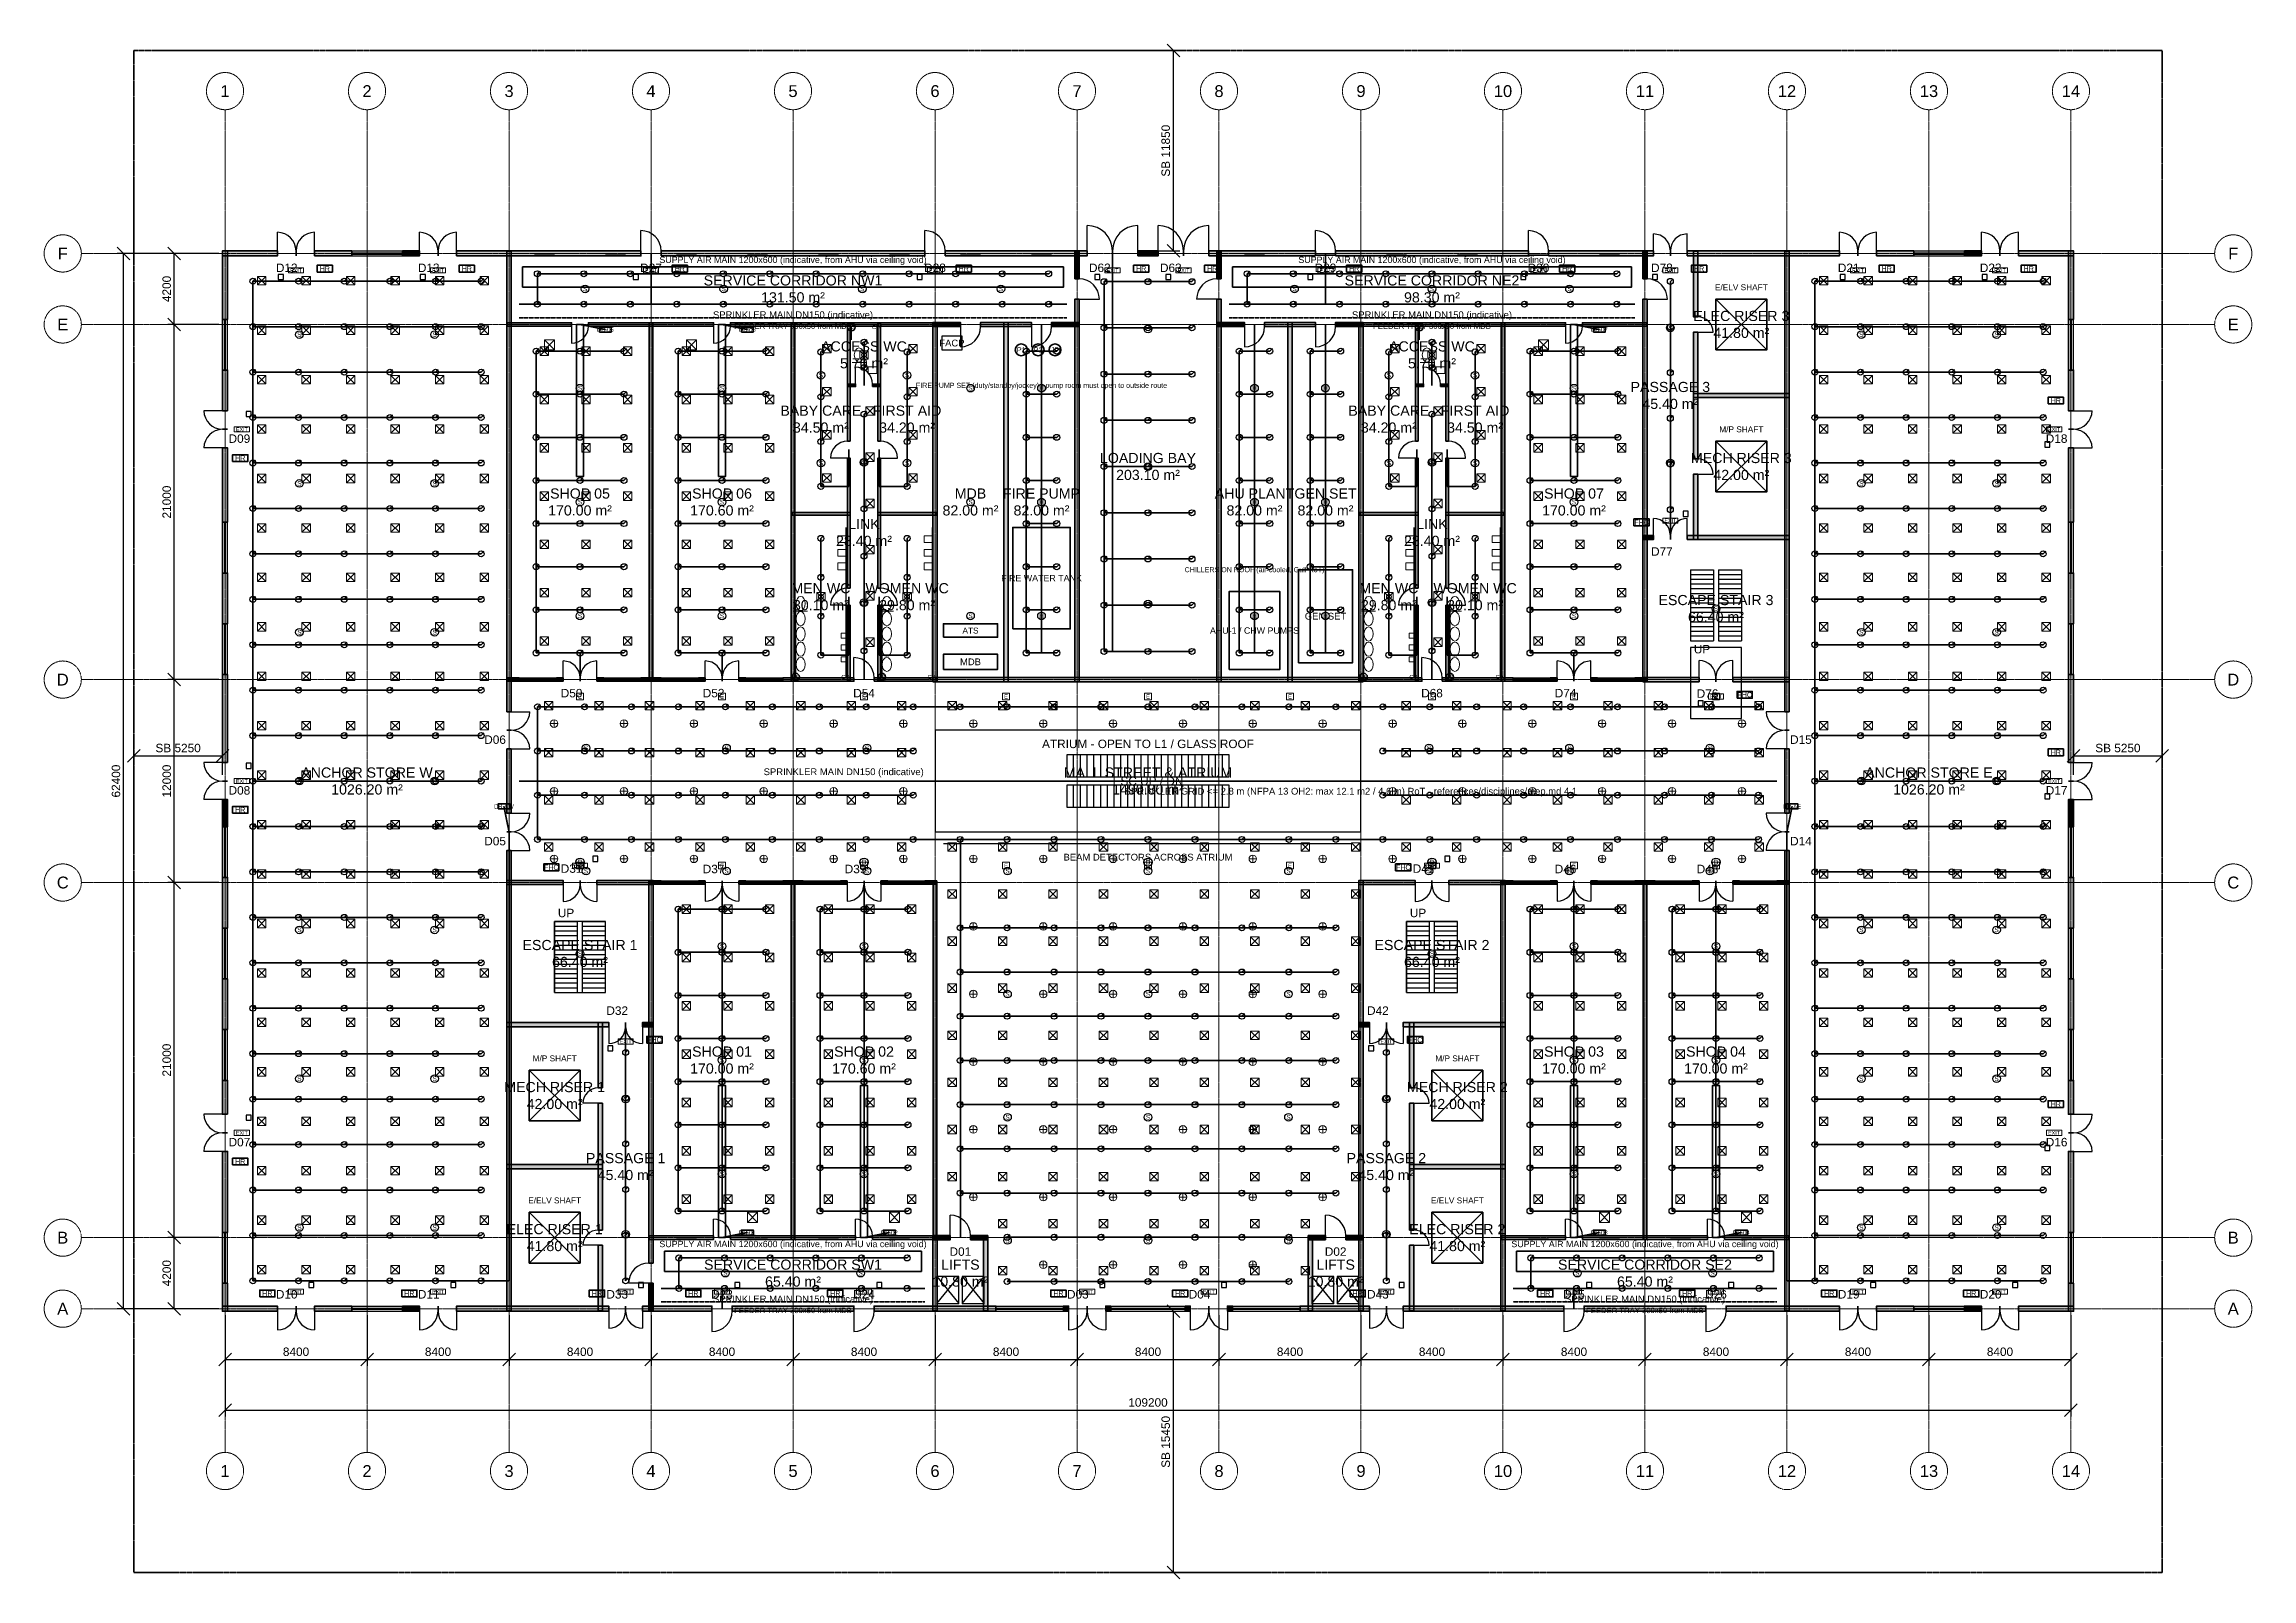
# Model space of a CAD drawing. Header units: millimetres. Extents: x -5300 to 125300, y -375 to 90375.
import ezdxf
from ezdxf.enums import TextEntityAlignment as Align

# ---------------------------------------------------------------- set-up
doc = ezdxf.new("R2010")
doc.units = ezdxf.units.MM
for name, pattern in [('CENTER', [5.08, 3.175, -0.635, 0.635, -0.635]), ('DASHED', [1.524, 1.27, -0.254]), ('PHANTOM', [6.35, 3.175, -0.635, 0.635, -0.635, 0.635, -0.635])]:
    doc.linetypes.add(name, pattern=pattern)
for name, color, linetype, lineweight in [('A-FLOR-EVTR', 251, 'Continuous', 25), ('A-FLOR-OTLN', 253, 'Continuous', 25), ('A-FLOR-STRS', 252, 'Continuous', 25), ('DIM', 1, 'Continuous', 18), ('DOOR', 3, 'Continuous', 25), ('E-ANNO-TEXT', 52, 'Continuous', 18), ('E-DB', 6, 'Continuous', 50), ('E-FALM', 230, 'Continuous', 25), ('E-LITE', 2, 'Continuous', 18), ('E-LITE-EMER', 40, 'Continuous', 18), ('E-TRAY', 210, 'DASHED', 35), ('FP-ANNO-TEXT', 14, 'Continuous', 18), ('FP-HOSE', 20, 'Continuous', 35), ('FP-SPRK-HEAD', 1, 'Continuous', 25), ('FP-SPRK-PIPE', 12, 'Continuous', 50), ('GRID', 1, 'CENTER', 13), ('HATCH', 8, 'Continuous', 9), ('M-ANNO-TEXT', 150, 'Continuous', 18), ('M-HVAC-EQPT', 30, 'Continuous', 50), ('M-HVAC-RCG', 3, 'Continuous', 18), ('M-HVAC-SAD', 5, 'Continuous', 35), ('M-HVAC-SCD', 4, 'Continuous', 18), ('P-ANNO-TEXT', 94, 'Continuous', 18), ('P-DCW', 160, 'Continuous', 25), ('P-FIXT', 90, 'Continuous', 18), ('P-SANR', 34, 'Continuous', 35), ('PLOT_LINE', 1, 'PHANTOM', 35), ('ROOM', 2, 'Continuous', 18), ('TAG', 2, 'Continuous', 18), ('WALL', 7, 'Continuous', 50), ('WINDOW', 5, 'Continuous', 25)]:
    doc.layers.add(name, color=color, linetype=linetype, lineweight=lineweight)
doc.styles.add('NG-ARIAL', font='arial.ttf')
doc.dimstyles.new('NG-100', dxfattribs={"dimscale": 250, "dimtxt": 2, "dimasz": 1.5, "dimexe": 1.5, "dimexo": 1.5, "dimgap": 0.8, "dimtad": 1, "dimdec": 0, "dimdsep": 46, "dimtxsty": 'NG-ARIAL', "dimtsz": 1.5, "dimcen": 2.5, "dimclrd": 256, "dimclre": 256, "dimclrt": 256, "dimazin": 3, "dimtfac": 1, "dimtmove": 0, "dimatfit": 3})

msp = doc.modelspace()

# ---------------------------------------------------------------- hatches: boundary and pattern name
at = {"layer": 'HATCH'}
for points in [[(5250, 77850), (8500, 77850), (8500, 78150), (5250, 78150)], [(5550, 74100), (5550, 78150), (5250, 78150), (5250, 74100)], [(10700, 77850), (12900, 77850), (12900, 78150), (10700, 78150)], [(15900, 77850), (16900, 77850), (16900, 78150), (15900, 78150)], [(19100, 77850), (30000, 77850), (30000, 78150), (19100, 78150)], [(22325, 50900), (22325, 78125), (22075, 78125), (22075, 50900)], [(31200, 77850), (46800, 77850), (46800, 78150), (31200, 78150)], [(48000, 77850), (56400, 77850), (56400, 78150), (48000, 78150)], [(55925, 76500), (55925, 78125), (55675, 78125), (55675, 76500)], [(59400, 77850), (60600, 77850), (60600, 78150), (59400, 78150)], [(63600, 77850), (69900, 77850), (69900, 78150), (63600, 78150)], [(64325, 76500), (64325, 78125), (64075, 78125), (64075, 76500)], [(71100, 77850), (82500, 77850), (82500, 78150), (71100, 78150)], [(83700, 77850), (89900, 77850), (89900, 78150), (83700, 78150)], [(89525, 76500), (89525, 78125), (89275, 78125), (89275, 76500)], [(91900, 77850), (100900, 77850), (100900, 78150), (91900, 78150)], [(92525, 74250), (92525, 78125), (92275, 78125), (92275, 74250)], [(97925, 50900), (97925, 78125), (97675, 78125), (97675, 50900)], [(103100, 77850), (105300, 77850), (105300, 78150), (103100, 78150)], [(108300, 77850), (109300, 77850), (109300, 78150), (108300, 78150)], [(111500, 77850), (114750, 77850), (114750, 78150), (111500, 78150)], [(114750, 74100), (114750, 78150), (114450, 78150), (114450, 74100)], [(55925, 52675), (55925, 75300), (55675, 75300), (55675, 52675)], [(64325, 52675), (64325, 75300), (64075, 75300), (64075, 52675)], [(89525, 52675), (89525, 75300), (89275, 75300), (89275, 52675)], [(22100, 73700), (25900, 73700), (25900, 73900), (22100, 73900)], [(26900, 73700), (34300, 73700), (34300, 73900), (26900, 73900)], [(30700, 52700), (30700, 73900), (30500, 73900), (30500, 52700)], [(35300, 73700), (47500, 73700), (47500, 73900), (35300, 73900)], [(39100, 52700), (39100, 73900), (38900, 73900), (38900, 52700)], [(42375, 66900), (42375, 73875), (42225, 73875), (42225, 66900)], [(44175, 66900), (44175, 73875), (44025, 73875), (44025, 66900)], [(47275, 73675), (48900, 73675), (48900, 73925), (47275, 73925)], [(47525, 52675), (47525, 73925), (47275, 73925), (47275, 52675)], [(50100, 73675), (53100, 73675), (53100, 73925), (50100, 73925)], [(51725, 52675), (51725, 73925), (51475, 73925), (51475, 52675)], [(54300, 73675), (55925, 73675), (55925, 73925), (54300, 73925)], [(64075, 73675), (65700, 73675), (65700, 73925), (64075, 73925)], [(66900, 73675), (69900, 73675), (69900, 73925), (66900, 73925)], [(68525, 52675), (68525, 73925), (68275, 73925), (68275, 52675)], [(71100, 73675), (72725, 73675), (72725, 73925), (71100, 73925)], [(72725, 52675), (72725, 73925), (72475, 73925), (72475, 52675)], [(72500, 73700), (84700, 73700), (84700, 73900), (72500, 73900)], [(75975, 66900), (75975, 73875), (75825, 73875), (75825, 66900)], [(77775, 66900), (77775, 73875), (77625, 73875), (77625, 66900)], [(81100, 52700), (81100, 73900), (80900, 73900), (80900, 52700)], [(85700, 73700), (89500, 73700), (89500, 73900), (85700, 73900)], [(92525, 65850), (92525, 73350), (92275, 73350), (92275, 65850)], [(5550, 68700), (5550, 71100), (5250, 71100), (5250, 68700)], [(114750, 68700), (114750, 71100), (114450, 71100), (114450, 68700)], [(42225, 70125), (42700, 70125), (42700, 70275), (42225, 70275)], [(43700, 70125), (44175, 70125), (44175, 70275), (43700, 70275)], [(75825, 70125), (76300, 70125), (76300, 70275), (75825, 70275)], [(77300, 70125), (77775, 70125), (77775, 70275), (77300, 70275)], [(92275, 69475), (97925, 69475), (97925, 69725), (92275, 69725)], [(5550, 62100), (5550, 66500), (5250, 66500), (5250, 62100)], [(42375, 58200), (42375, 65900), (42225, 65900), (42225, 58200)], [(44175, 58200), (44175, 65900), (44025, 65900), (44025, 58200)], [(75975, 58200), (75975, 65900), (75825, 65900), (75825, 58200)], [(77775, 58200), (77775, 65900), (77625, 65900), (77625, 58200)], [(114750, 62100), (114750, 66500), (114450, 66500), (114450, 62100)], [(92525, 61075), (92525, 64950), (92275, 64950), (92275, 61075)], [(38925, 62525), (42375, 62525), (42375, 62675), (38925, 62675)], [(44025, 62525), (47475, 62525), (47475, 62675), (44025, 62675)], [(72525, 62525), (75975, 62525), (75975, 62675), (72525, 62675)], [(77625, 62525), (81075, 62525), (81075, 62675), (77625, 62675)], [(89275, 61075), (89900, 61075), (89900, 61325), (89275, 61325)], [(91900, 61075), (97925, 61075), (97925, 61325), (91900, 61325)], [(5550, 56100), (5550, 59100), (5250, 59100), (5250, 56100)], [(114750, 56100), (114750, 59100), (114450, 59100), (114450, 56100)], [(42375, 52725), (42375, 57200), (42225, 57200), (42225, 52725)], [(44175, 52725), (44175, 57200), (44025, 57200), (44025, 52725)], [(75975, 52725), (75975, 57200), (75825, 57200), (75825, 52725)], [(77775, 52725), (77775, 57200), (77625, 57200), (77625, 52725)], [(5550, 47900), (5550, 53100), (5250, 53100), (5250, 47900)], [(22100, 52700), (22800, 52700), (22800, 52900), (22100, 52900)], [(25000, 52700), (25400, 52700), (25400, 52900), (25000, 52900)], [(27400, 52700), (27800, 52700), (27800, 52900), (27400, 52900)], [(30000, 52700), (31200, 52700), (31200, 52900), (30000, 52900)], [(33400, 52700), (33800, 52700), (33800, 52900), (33400, 52900)], [(35800, 52700), (36200, 52700), (36200, 52900), (35800, 52900)], [(38400, 52700), (42600, 52700), (42600, 52900), (38400, 52900)], [(43800, 52700), (47500, 52700), (47500, 52900), (43800, 52900)], [(47275, 52675), (72725, 52675), (72725, 52925), (47275, 52925)], [(72500, 52700), (76200, 52700), (76200, 52900), (72500, 52900)], [(77400, 52700), (81600, 52700), (81600, 52900), (77400, 52900)], [(83800, 52700), (84200, 52700), (84200, 52900), (83800, 52900)], [(86200, 52700), (86600, 52700), (86600, 52900), (86200, 52900)], [(88800, 52700), (89500, 52700), (89500, 52900), (88800, 52900)], [(89275, 52675), (92600, 52675), (92600, 52925), (89275, 52925)], [(94600, 52675), (97925, 52675), (97925, 52925), (94600, 52925)], [(114750, 47900), (114750, 53100), (114450, 53100), (114450, 47900)], [(22325, 44900), (22325, 48700), (22075, 48700), (22075, 44900)], [(97925, 44900), (97925, 48700), (97675, 48700), (97675, 44900)], [(5550, 44100), (5550, 45700), (5250, 45700), (5250, 44100)], [(114750, 44100), (114750, 45700), (114450, 45700), (114450, 44100)], [(22325, 15475), (22325, 42700), (22075, 42700), (22075, 15475)], [(97925, 15475), (97925, 42700), (97675, 42700), (97675, 15475)], [(5550, 38100), (5550, 41100), (5250, 41100), (5250, 38100)], [(22075, 40675), (25400, 40675), (25400, 40925), (22075, 40925)], [(27400, 40675), (30725, 40675), (30725, 40925), (27400, 40925)], [(30725, 18300), (30725, 40925), (30475, 40925), (30475, 18300)], [(30500, 40700), (31200, 40700), (31200, 40900), (30500, 40900)], [(33400, 40700), (33800, 40700), (33800, 40900), (33400, 40900)], [(35800, 40700), (36200, 40700), (36200, 40900), (35800, 40900)], [(38400, 40700), (39600, 40700), (39600, 40900), (38400, 40900)], [(39100, 19700), (39100, 40900), (38900, 40900), (38900, 19700)], [(41800, 40700), (42200, 40700), (42200, 40900), (41800, 40900)], [(44200, 40700), (44600, 40700), (44600, 40900), (44200, 40900)], [(46800, 40700), (47500, 40700), (47500, 40900), (46800, 40900)], [(47500, 19700), (47500, 40900), (47300, 40900), (47300, 19700)], [(72475, 40675), (75800, 40675), (75800, 40925), (72475, 40925)], [(72725, 15475), (72725, 40925), (72475, 40925), (72475, 15475)], [(77800, 40675), (81125, 40675), (81125, 40925), (77800, 40925)], [(81125, 15475), (81125, 40925), (80875, 40925), (80875, 15475)], [(80900, 40700), (81600, 40700), (81600, 40900), (80900, 40900)], [(83800, 40700), (84200, 40700), (84200, 40900), (83800, 40900)], [(86200, 40700), (86600, 40700), (86600, 40900), (86200, 40900)], [(88800, 40700), (90000, 40700), (90000, 40900), (88800, 40900)], [(89500, 19700), (89500, 40900), (89300, 40900), (89300, 19700)], [(92200, 40700), (92600, 40700), (92600, 40900), (92200, 40900)], [(94600, 40700), (95000, 40700), (95000, 40900), (94600, 40900)], [(97200, 40700), (97900, 40700), (97900, 40900), (97200, 40900)], [(114750, 38100), (114750, 41100), (114450, 41100), (114450, 38100)], [(5550, 32100), (5550, 35100), (5250, 35100), (5250, 32100)], [(114750, 32100), (114750, 35100), (114450, 35100), (114450, 32100)], [(22075, 32275), (28100, 32275), (28100, 32525), (22075, 32525)], [(27725, 28650), (27725, 32525), (27475, 32525), (27475, 28650)], [(30100, 32275), (30725, 32275), (30725, 32525), (30100, 32525)], [(72475, 32275), (73100, 32275), (73100, 32525), (72475, 32525)], [(75100, 32275), (81125, 32275), (81125, 32525), (75100, 32525)], [(75725, 28650), (75725, 32525), (75475, 32525), (75475, 28650)], [(5550, 27100), (5550, 29100), (5250, 29100), (5250, 27100)], [(114750, 27100), (114750, 29100), (114450, 29100), (114450, 27100)], [(27725, 20250), (27725, 27750), (27475, 27750), (27475, 20250)], [(75725, 20250), (75725, 27750), (75475, 27750), (75475, 20250)], [(5550, 20100), (5550, 24900), (5250, 24900), (5250, 20100)], [(114750, 20100), (114750, 24900), (114450, 24900), (114450, 20100)], [(22075, 23875), (27725, 23875), (27725, 24125), (22075, 24125)], [(75475, 23875), (81125, 23875), (81125, 24125), (75475, 24125)], [(30500, 19700), (34300, 19700), (34300, 19900), (30500, 19900)], [(35300, 19700), (42700, 19700), (42700, 19900), (35300, 19900)], [(43700, 19700), (47500, 19700), (47500, 19900), (43700, 19900)], [(47275, 19675), (48300, 19675), (48300, 19925), (47275, 19925)], [(47525, 15475), (47525, 19925), (47275, 19925), (47275, 15475)], [(49500, 19675), (50525, 19675), (50525, 19925), (49500, 19925)], [(50525, 15475), (50525, 19925), (50275, 19925), (50275, 15475)], [(69475, 19675), (70500, 19675), (70500, 19925), (69475, 19925)], [(69725, 15475), (69725, 19925), (69475, 19925), (69475, 15475)], [(71700, 19675), (72725, 19675), (72725, 19925), (71700, 19925)], [(80900, 19700), (84700, 19700), (84700, 19900), (80900, 19900)], [(85700, 19700), (93100, 19700), (93100, 19900), (85700, 19900)], [(94100, 19700), (97900, 19700), (97900, 19900), (94100, 19900)], [(27725, 15475), (27725, 19350), (27475, 19350), (27475, 15475)], [(75725, 15475), (75725, 19350), (75475, 19350), (75475, 15475)], [(5550, 15450), (5550, 17100), (5250, 17100), (5250, 15450)], [(30725, 15475), (30725, 17100), (30475, 17100), (30475, 15475)], [(114750, 15450), (114750, 17100), (114450, 17100), (114450, 15450)], [(5250, 15450), (8500, 15450), (8500, 15750), (5250, 15750)], [(10700, 15450), (12900, 15450), (12900, 15750), (10700, 15750)], [(15900, 15450), (16900, 15450), (16900, 15750), (15900, 15750)], [(19100, 15450), (28100, 15450), (28100, 15750), (19100, 15750)], [(30100, 15450), (34200, 15450), (34200, 15750), (30100, 15750)], [(35400, 15450), (42600, 15450), (42600, 15750), (35400, 15750)], [(43800, 15450), (51000, 15450), (51000, 15750), (43800, 15750)], [(55000, 15450), (55300, 15450), (55300, 15750), (55000, 15750)], [(57500, 15450), (57800, 15450), (57800, 15750), (57500, 15750)], [(62200, 15450), (62500, 15450), (62500, 15750), (62200, 15750)], [(64700, 15450), (65000, 15450), (65000, 15750), (64700, 15750)], [(69000, 15450), (73100, 15450), (73100, 15750), (69000, 15750)], [(75100, 15450), (84600, 15450), (84600, 15750), (75100, 15750)], [(85800, 15450), (93000, 15450), (93000, 15750), (85800, 15750)], [(94200, 15450), (100900, 15450), (100900, 15750), (94200, 15750)], [(103100, 15450), (105300, 15450), (105300, 15750), (103100, 15750)], [(108300, 15450), (109300, 15450), (109300, 15750), (108300, 15750)], [(111500, 15450), (114750, 15450), (114750, 15750), (111500, 15750)]]:
    msp.add_hatch(color=256, dxfattribs=at).paths.add_polyline_path(points)

# ---------------------------------------------------------------- linework, layer by layer
at = {"layer": 'A-FLOR-EVTR'}
for p, q in [((55600, 47050), (55600, 48350)), ((56000, 47050), (56000, 48350)), ((56400, 47050), (56400, 48350)), ((56800, 47050), (56800, 48350)), ((57200, 47050), (57200, 48350)), ((57600, 47050), (57600, 48350)), ((58000, 47050), (58000, 48350)), ((58400, 47050), (58400, 48350)), ((58800, 47050), (58800, 48350)), ((59200, 47050), (59200, 48350)), ((59600, 47050), (59600, 48350)), ((60000, 47050), (60000, 48350)), ((60400, 47050), (60400, 48350)), ((60800, 47050), (60800, 48350)), ((61200, 47050), (61200, 48350)), ((61600, 47050), (61600, 48350)), ((62000, 47050), (62000, 48350)), ((62400, 47050), (62400, 48350)), ((62800, 47050), (62800, 48350)), ((63200, 47050), (63200, 48350)), ((63600, 47050), (63600, 48350)), ((64000, 47050), (64000, 48350)), ((64400, 47050), (64400, 48350)), ((55600, 45250), (55600, 46550)), ((56000, 45250), (56000, 46550)), ((56400, 45250), (56400, 46550)), ((56800, 45250), (56800, 46550)), ((57200, 45250), (57200, 46550)), ((57600, 45250), (57600, 46550)), ((58000, 45250), (58000, 46550)), ((58400, 45250), (58400, 46550)), ((58800, 45250), (58800, 46550)), ((59200, 45250), (59200, 46550)), ((59600, 45250), (59600, 46550)), ((60000, 45250), (60000, 46550)), ((60400, 45250), (60400, 46550)), ((60800, 45250), (60800, 46550)), ((61200, 45250), (61200, 46550)), ((61600, 45250), (61600, 46550)), ((62000, 45250), (62000, 46550)), ((62400, 45250), (62400, 46550)), ((62800, 45250), (62800, 46550)), ((63200, 45250), (63200, 46550)), ((63600, 45250), (63600, 46550)), ((64000, 45250), (64000, 46550)), ((64400, 45250), (64400, 46550)), ((47500, 15900), (48800, 17500)), ((47500, 17500), (48800, 15900)), ((49000, 15900), (50300, 17500)), ((49000, 17500), (50300, 15900)), ((69700, 15900), (71000, 17500)), ((69700, 17500), (71000, 15900)), ((71200, 15900), (72500, 17500)), ((71200, 17500), (72500, 15900))]:
    msp.add_line(p, q, dxfattribs=at)
for points in [[(55200, 47050), (64800, 47050), (64800, 48350), (55200, 48350)], [(55200, 45250), (64800, 45250), (64800, 46550), (55200, 46550)], [(47500, 15900), (48800, 15900), (48800, 17500), (47500, 17500)], [(49000, 15900), (50300, 15900), (50300, 17500), (49000, 17500)], [(69700, 15900), (71000, 15900), (71000, 17500), (69700, 17500)], [(71200, 15900), (72500, 15900), (72500, 17500), (71200, 17500)]]:
    msp.add_lwpolyline(points, close=True, dxfattribs=at)
at = {"layer": 'A-FLOR-OTLN'}
msp.add_lwpolyline([(47400, 43800), (72600, 43800), (72600, 49800), (47400, 49800)], close=True, dxfattribs=at)
at = {"layer": 'A-FLOR-STRS'}
for p, q in [((92100, 59300), (93450, 59300)), ((92100, 59300), (92100, 55100)), ((92100, 59020), (93450, 59020)), ((93450, 59300), (93450, 55100)), ((93750, 59300), (95100, 59300)), ((93750, 59300), (93750, 55100)), ((93750, 59020), (95100, 59020)), ((95100, 59300), (95100, 55100)), ((92100, 58740), (93450, 58740)), ((92100, 58460), (93450, 58460)), ((92100, 58180), (93450, 58180)), ((92100, 57900), (93450, 57900)), ((92100, 57620), (93450, 57620)), ((93750, 58740), (95100, 58740)), ((93750, 58460), (95100, 58460)), ((93750, 58180), (95100, 58180)), ((93750, 57900), (95100, 57900)), ((93750, 57620), (95100, 57620)), ((92100, 57340), (93450, 57340)), ((92100, 57060), (93450, 57060)), ((92100, 56780), (93450, 56780)), ((92100, 56500), (93450, 56500)), ((92100, 56220), (93450, 56220)), ((93750, 57340), (95100, 57340)), ((93750, 57060), (95100, 57060)), ((93750, 56780), (95100, 56780)), ((93750, 56500), (95100, 56500)), ((93750, 56220), (95100, 56220)), ((92100, 55940), (93450, 55940)), ((92100, 55660), (93450, 55660)), ((92100, 55380), (93450, 55380)), ((92100, 55100), (93450, 55100)), ((93750, 55940), (95100, 55940)), ((93750, 55660), (95100, 55660)), ((93750, 55380), (95100, 55380)), ((93750, 55100), (95100, 55100)), ((24900, 38500), (26250, 38500)), ((24900, 34300), (24900, 38500)), ((24900, 38220), (26250, 38220)), ((24900, 37940), (26250, 37940)), ((26250, 34300), (26250, 38500)), ((26550, 38500), (27900, 38500)), ((26550, 34300), (26550, 38500)), ((26550, 38220), (27900, 38220)), ((26550, 37940), (27900, 37940)), ((27900, 34300), (27900, 38500)), ((75300, 38500), (76650, 38500)), ((75300, 34300), (75300, 38500)), ((75300, 38220), (76650, 38220)), ((75300, 37940), (76650, 37940)), ((76650, 34300), (76650, 38500)), ((76950, 38500), (78300, 38500)), ((76950, 34300), (76950, 38500)), ((76950, 38220), (78300, 38220)), ((76950, 37940), (78300, 37940)), ((78300, 34300), (78300, 38500)), ((24900, 37660), (26250, 37660)), ((24900, 37380), (26250, 37380)), ((24900, 37100), (26250, 37100)), ((24900, 36820), (26250, 36820)), ((26550, 37660), (27900, 37660)), ((26550, 37380), (27900, 37380)), ((26550, 37100), (27900, 37100)), ((26550, 36820), (27900, 36820)), ((75300, 37660), (76650, 37660)), ((75300, 37380), (76650, 37380)), ((75300, 37100), (76650, 37100)), ((75300, 36820), (76650, 36820)), ((76950, 37660), (78300, 37660)), ((76950, 37380), (78300, 37380)), ((76950, 37100), (78300, 37100)), ((76950, 36820), (78300, 36820)), ((24900, 36540), (26250, 36540)), ((24900, 36260), (26250, 36260)), ((24900, 35980), (26250, 35980)), ((24900, 35700), (26250, 35700)), ((24900, 35420), (26250, 35420)), ((26550, 36540), (27900, 36540)), ((26550, 36260), (27900, 36260)), ((26550, 35980), (27900, 35980)), ((26550, 35700), (27900, 35700)), ((26550, 35420), (27900, 35420)), ((75300, 36540), (76650, 36540)), ((75300, 36260), (76650, 36260)), ((75300, 35980), (76650, 35980)), ((75300, 35700), (76650, 35700)), ((75300, 35420), (76650, 35420)), ((76950, 36540), (78300, 36540)), ((76950, 36260), (78300, 36260)), ((76950, 35980), (78300, 35980)), ((76950, 35700), (78300, 35700)), ((76950, 35420), (78300, 35420)), ((24900, 35140), (26250, 35140)), ((24900, 34860), (26250, 34860)), ((24900, 34580), (26250, 34580)), ((24900, 34300), (26250, 34300)), ((26550, 35140), (27900, 35140)), ((26550, 34860), (27900, 34860)), ((26550, 34580), (27900, 34580)), ((26550, 34300), (27900, 34300)), ((75300, 35140), (76650, 35140)), ((75300, 34860), (76650, 34860)), ((75300, 34580), (76650, 34580)), ((75300, 34300), (76650, 34300)), ((76950, 35140), (78300, 35140)), ((76950, 34860), (78300, 34860)), ((76950, 34580), (78300, 34580)), ((76950, 34300), (78300, 34300))]:
    msp.add_line(p, q, dxfattribs=at)
for points in [[(92100, 50500), (95100, 50500), (95100, 54700), (92100, 54700)], [(24900, 34300), (27900, 34300), (27900, 38500), (24900, 38500)], [(75300, 34300), (78300, 34300), (78300, 38500), (75300, 38500)]]:
    msp.add_lwpolyline(points, close=True, dxfattribs=at)
at = {"layer": 'DOOR'}
for p, q in [((8500, 78150), (8500, 79250)), ((10700, 78150), (10700, 79250)), ((16900, 78150), (16900, 79250)), ((19100, 78150), (19100, 79250)), ((30000, 78150), (30000, 79350)), ((46800, 78150), (46800, 79350)), ((56400, 78150), (56400, 79650)), ((59400, 78150), (59400, 79650)), ((60600, 78150), (60600, 79650)), ((63600, 78150), (63600, 79650)), ((69900, 78150), (69900, 79350)), ((82500, 78150), (82500, 79350)), ((89900, 78150), (89900, 79150)), ((91900, 78150), (91900, 79150)), ((100900, 78150), (100900, 79250)), ((103100, 78150), (103100, 79250)), ((109300, 78150), (109300, 79250)), ((111500, 78150), (111500, 79250)), ((55925, 75300), (57125, 75300)), ((64075, 75300), (62875, 75300)), ((89525, 75300), (90725, 75300)), ((25900, 73700), (25900, 72700)), ((34300, 73700), (34300, 72700)), ((48900, 73675), (48900, 72475)), ((53100, 73675), (53100, 72475)), ((65700, 73675), (65700, 72475)), ((69900, 73675), (69900, 72475)), ((84700, 73700), (84700, 72700)), ((92525, 73350), (93425, 73350)), ((42700, 70275), (42700, 71275)), ((76300, 70275), (76300, 71275)), ((5250, 68700), (4150, 68700)), ((114750, 68700), (115850, 68700)), ((5250, 66500), (4150, 66500)), ((42225, 65900), (41225, 65900)), ((44175, 65900), (45175, 65900)), ((75825, 65900), (74825, 65900)), ((77775, 65900), (78775, 65900)), ((114750, 66500), (115850, 66500)), ((92525, 64950), (93425, 64950)), ((89900, 61325), (89900, 62325)), ((91900, 61325), (91900, 62325)), ((42225, 57200), (41225, 57200)), ((44175, 57200), (45175, 57200)), ((75825, 57200), (74825, 57200)), ((77775, 57200), (78775, 57200)), ((25400, 52900), (25400, 53900)), ((27400, 52900), (27400, 53900)), ((33800, 52900), (33800, 53900)), ((35800, 52900), (35800, 53900)), ((42600, 52900), (42600, 54100)), ((76200, 52900), (76200, 54100)), ((84200, 52900), (84200, 53900)), ((86200, 52900), (86200, 53900)), ((92600, 52925), (92600, 53925)), ((94600, 52925), (94600, 53925)), ((22325, 50900), (23425, 50900)), ((97675, 50900), (96575, 50900)), ((22325, 48700), (23425, 48700)), ((97675, 48700), (96575, 48700)), ((5250, 47900), (4150, 47900)), ((114750, 47900), (115850, 47900)), ((5250, 45700), (4150, 45700)), ((22325, 44900), (23425, 44900)), ((97675, 44900), (96575, 44900)), ((114750, 45700), (115850, 45700)), ((22325, 42700), (23425, 42700)), ((97675, 42700), (96575, 42700)), ((25400, 40675), (25400, 39675)), ((27400, 40675), (27400, 39675)), ((33800, 40700), (33800, 39700)), ((35800, 40700), (35800, 39700)), ((42200, 40700), (42200, 39700)), ((44200, 40700), (44200, 39700)), ((75800, 40675), (75800, 39675)), ((77800, 40675), (77800, 39675)), ((84200, 40700), (84200, 39700)), ((86200, 40700), (86200, 39700)), ((92600, 40700), (92600, 39700)), ((94600, 40700), (94600, 39700)), ((28100, 32275), (28100, 31275)), ((30100, 32275), (30100, 31275)), ((73100, 32275), (73100, 31275)), ((75100, 32275), (75100, 31275)), ((27475, 27750), (26575, 27750)), ((75725, 27750), (76625, 27750)), ((5250, 27100), (4150, 27100)), ((114750, 27100), (115850, 27100)), ((5250, 24900), (4150, 24900)), ((114750, 24900), (115850, 24900)), ((34300, 19900), (34300, 20900)), ((42700, 19900), (42700, 20900)), ((48300, 19925), (48300, 21125)), ((70500, 19925), (70500, 21125)), ((84700, 19900), (84700, 20900)), ((93100, 19900), (93100, 20900)), ((27475, 19350), (26575, 19350)), ((75725, 19350), (76625, 19350)), ((30475, 17100), (29275, 17100)), ((8500, 15450), (8500, 14350)), ((10700, 15450), (10700, 14350)), ((16900, 15450), (16900, 14350)), ((19100, 15450), (19100, 14350)), ((28100, 15450), (28100, 14450)), ((30100, 15450), (30100, 14450)), ((34200, 15450), (34200, 14250)), ((42600, 15450), (42600, 14250)), ((55300, 15450), (55300, 14350)), ((57500, 15450), (57500, 14350)), ((62500, 15450), (62500, 14350)), ((64700, 15450), (64700, 14350)), ((73100, 15450), (73100, 14450)), ((75100, 15450), (75100, 14450)), ((84600, 15450), (84600, 14250)), ((93000, 15450), (93000, 14250)), ((100900, 15450), (100900, 14350)), ((103100, 15450), (103100, 14350)), ((109300, 15450), (109300, 14350)), ((111500, 15450), (111500, 14350))]:
    msp.add_line(p, q, dxfattribs=at)
for centre, radius, start, end in [((8500, 78150), 1100, 0, 90), ((10700, 78150), 1100, 90, 180), ((16900, 78150), 1100, 0, 90), ((19100, 78150), 1100, 90, 180), ((30000, 78150), 1200, 0, 90), ((46800, 78150), 1200, 0, 90), ((56400, 78150), 1500, 0, 90), ((59400, 78150), 1500, 90, 180), ((60600, 78150), 1500, 0, 90), ((63600, 78150), 1500, 90, 180), ((69900, 78150), 1200, 0, 90), ((82500, 78150), 1200, 0, 90), ((89900, 78150), 1000, 0, 90), ((91900, 78150), 1000, 90, 180), ((100900, 78150), 1100, 0, 90), ((103100, 78150), 1100, 90, 180), ((109300, 78150), 1100, 0, 90), ((111500, 78150), 1100, 90, 180), ((55925, 75300), 1200, 0, 90), ((64075, 75300), 1200, 90, 180), ((89525, 75300), 1200, 0, 90), ((25900, 73700), 1000, -90, 0), ((34300, 73700), 1000, -90, 0), ((48900, 73675), 1200, -90, 0), ((53100, 73675), 1200, -90, 0), ((65700, 73675), 1200, -90, 0), ((69900, 73675), 1200, -90, 0), ((84700, 73700), 1000, -90, 0), ((92525, 73350), 900, 0, 90), ((42700, 70275), 1000, 0, 90), ((76300, 70275), 1000, 0, 90), ((5250, 68700), 1100, 180, -90), ((114750, 68700), 1100, -90, 0), ((5250, 66500), 1100, 90, 180), ((42225, 65900), 1000, 90, 180), ((44175, 65900), 1000, 0, 90), ((75825, 65900), 1000, 90, 180), ((77775, 65900), 1000, 0, 90), ((114750, 66500), 1100, 0, 90), ((92525, 64950), 900, 0, 90), ((89900, 61325), 1000, 0, 90), ((91900, 61325), 1000, 90, 180), ((42225, 57200), 1000, 90, 180), ((44175, 57200), 1000, 0, 90), ((75825, 57200), 1000, 90, 180), ((77775, 57200), 1000, 0, 90), ((25400, 52900), 1000, 0, 90), ((27400, 52900), 1000, 90, 180), ((33800, 52900), 1000, 0, 90), ((35800, 52900), 1000, 90, 180), ((42600, 52900), 1200, 0, 90), ((76200, 52900), 1200, 0, 90), ((84200, 52900), 1000, 0, 90), ((86200, 52900), 1000, 90, 180), ((92600, 52925), 1000, 0, 90), ((94600, 52925), 1000, 90, 180), ((22325, 50900), 1100, -90, 0), ((22325, 48700), 1100, 0, 90), ((97675, 50900), 1100, 180, -90), ((97675, 48700), 1100, 90, 180), ((5250, 47900), 1100, 180, -90), ((114750, 47900), 1100, -90, 0), ((5250, 45700), 1100, 90, 180), ((114750, 45700), 1100, 0, 90), ((22325, 44900), 1100, -90, 0), ((97675, 44900), 1100, 180, -90), ((22325, 42700), 1100, 0, 90), ((97675, 42700), 1100, 90, 180), ((25400, 40675), 1000, -90, 0), ((27400, 40675), 1000, 180, -90), ((33800, 40700), 1000, -90, 0), ((35800, 40700), 1000, 180, -90), ((42200, 40700), 1000, -90, 0), ((44200, 40700), 1000, 180, -90), ((75800, 40675), 1000, -90, 0), ((77800, 40675), 1000, 180, -90), ((84200, 40700), 1000, -90, 0), ((86200, 40700), 1000, 180, -90), ((92600, 40700), 1000, -90, 0), ((94600, 40700), 1000, 180, -90), ((28100, 32275), 1000, -90, 0), ((30100, 32275), 1000, 180, -90), ((73100, 32275), 1000, -90, 0), ((75100, 32275), 1000, 180, -90), ((27475, 27750), 900, 90, 180), ((75725, 27750), 900, 0, 90), ((5250, 27100), 1100, 180, -90), ((114750, 27100), 1100, -90, 0), ((5250, 24900), 1100, 90, 180), ((114750, 24900), 1100, 0, 90), ((34300, 19900), 1000, 0, 90), ((42700, 19900), 1000, 0, 90), ((48300, 19925), 1200, 0, 90), ((70500, 19925), 1200, 0, 90), ((84700, 19900), 1000, 0, 90), ((93100, 19900), 1000, 0, 90), ((27475, 19350), 900, 90, 180), ((75725, 19350), 900, 0, 90), ((30475, 17100), 1200, 90, 180), ((8500, 15450), 1100, -90, 0), ((10700, 15450), 1100, 180, -90), ((16900, 15450), 1100, -90, 0), ((19100, 15450), 1100, 180, -90), ((28100, 15450), 1000, -90, 0), ((30100, 15450), 1000, 180, -90), ((34200, 15450), 1200, -90, 0), ((42600, 15450), 1200, -90, 0), ((55300, 15450), 1100, -90, 0), ((57500, 15450), 1100, 180, -90), ((62500, 15450), 1100, -90, 0), ((64700, 15450), 1100, 180, -90), ((73100, 15450), 1000, -90, 0), ((75100, 15450), 1000, 180, -90), ((84600, 15450), 1200, -90, 0), ((93000, 15450), 1200, -90, 0), ((100900, 15450), 1100, -90, 0), ((103100, 15450), 1100, 180, -90), ((109300, 15450), 1100, -90, 0), ((111500, 15450), 1100, 180, -90)]:
    msp.add_arc(centre, radius, start, end, dxfattribs=at)
at = {"layer": 'E-DB'}
for p, q in [((93600, 72300), (96600, 75300)), ((93600, 75300), (96600, 72300)), ((23400, 18300), (26400, 21300)), ((23400, 21300), (26400, 18300)), ((76800, 18300), (79800, 21300)), ((76800, 21300), (79800, 18300))]:
    msp.add_line(p, q, dxfattribs=at)
for points in [[(93600, 72300), (96600, 72300), (96600, 75300), (93600, 75300)], [(27550, 73350), (28250, 73350), (28250, 73650), (27550, 73650)], [(35950, 73350), (36650, 73350), (36650, 73650), (35950, 73650)], [(86350, 73350), (87050, 73350), (87050, 73650), (86350, 73650)], [(68900, 53800), (72100, 53800), (72100, 59300), (68900, 59300)], [(47900, 55300), (51100, 55300), (51100, 56100), (47900, 56100)], [(47900, 53400), (51100, 53400), (51100, 54300), (47900, 54300)], [(21550, 45150), (22250, 45150), (22250, 45450), (21550, 45450)], [(97750, 45150), (98450, 45150), (98450, 45450), (97750, 45450)], [(23400, 18300), (26400, 18300), (26400, 21300), (23400, 21300)], [(76800, 18300), (79800, 18300), (79800, 21300), (76800, 21300)], [(35950, 19950), (36650, 19950), (36650, 20250), (35950, 20250)], [(44350, 19950), (45050, 19950), (45050, 20250), (44350, 20250)], [(86350, 19950), (87050, 19950), (87050, 20250), (86350, 20250)], [(94750, 19950), (95450, 19950), (95450, 20250), (94750, 20250)]]:
    msp.add_lwpolyline(points, close=True, dxfattribs=at)
at = {"layer": 'E-FALM'}
msp.add_line((47900, 43100), (72100, 43100), dxfattribs=at)
for points in [[(8550, 76450), (8850, 76450), (8850, 76750), (8550, 76750)], [(16950, 76450), (17250, 76450), (17250, 76750), (16950, 76750)], [(29550, 76450), (29850, 76450), (29850, 76750), (29550, 76750)], [(46350, 76450), (46650, 76450), (46650, 76750), (46350, 76750)], [(56850, 76450), (57150, 76450), (57150, 76750), (56850, 76750)], [(61050, 76450), (61350, 76450), (61350, 76750), (61050, 76750)], [(69450, 76450), (69750, 76450), (69750, 76750), (69450, 76750)], [(82050, 76450), (82350, 76450), (82350, 76750), (82050, 76750)], [(89850, 76450), (90150, 76450), (90150, 76750), (89850, 76750)], [(100950, 76450), (101250, 76450), (101250, 76750), (100950, 76750)], [(109350, 76450), (109650, 76450), (109650, 76750), (109350, 76750)], [(47800, 72300), (49000, 72300), (49000, 73100), (47800, 73100)], [(6650, 68350), (6950, 68350), (6950, 68650), (6650, 68650)], [(113050, 66550), (113350, 66550), (113350, 66850), (113050, 66850)], [(91650, 62450), (91950, 62450), (91950, 62750), (91650, 62750)], [(92550, 51250), (92850, 51250), (92850, 51550), (92550, 51550)], [(6650, 47550), (6950, 47550), (6950, 47850), (6650, 47850)], [(113050, 45750), (113350, 45750), (113350, 46050), (113050, 46050)], [(27150, 42050), (27450, 42050), (27450, 42350), (27150, 42350)], [(77550, 42050), (77850, 42050), (77850, 42350), (77550, 42350)], [(28050, 30850), (28350, 30850), (28350, 31150), (28050, 31150)], [(73050, 30850), (73350, 30850), (73350, 31150), (73050, 31150)], [(6650, 26750), (6950, 26750), (6950, 27050), (6650, 27050)], [(113050, 24950), (113350, 24950), (113350, 25250), (113050, 25250)], [(10350, 16850), (10650, 16850), (10650, 17150), (10350, 17150)], [(18750, 16850), (19050, 16850), (19050, 17150), (18750, 17150)], [(29850, 16850), (30150, 16850), (30150, 17150), (29850, 17150)], [(35550, 16850), (35850, 16850), (35850, 17150), (35550, 17150)], [(43950, 16850), (44250, 16850), (44250, 17150), (43950, 17150)], [(57150, 16850), (57450, 16850), (57450, 17150), (57150, 17150)], [(64350, 16850), (64650, 16850), (64650, 17150), (64350, 17150)], [(74850, 16850), (75150, 16850), (75150, 17150), (74850, 17150)], [(85950, 16850), (86250, 16850), (86250, 17150), (85950, 17150)], [(94350, 16850), (94650, 16850), (94650, 17150), (94350, 17150)], [(102750, 16850), (103050, 16850), (103050, 17150), (102750, 17150)], [(111150, 16850), (111450, 16850), (111450, 17150), (111150, 17150)]]:
    msp.add_lwpolyline(points, close=True, dxfattribs=at)
for centre, radius in [((26700, 75900), 225), ((34900, 75900), 225), ((43100, 75900), 225), ((51300, 75900), 225), ((68666.7, 75900), 225), ((76800, 75900), 225), ((84933.3, 75900), 225), ((9800, 73200), 225), ((17800, 73200), 225), ((60000, 73533.3), 225), ((90900, 73600), 225), ((102200, 73200), 225), ((110200, 73200), 225), ((40650, 70800), 225), ((45750, 70800), 225), ((74250, 70800), 225), ((79350, 70800), 225), ((26400, 70033.3), 225), ((34800, 70033.3), 225), ((49500, 70033.3), 225), ((53700, 70033.3), 225), ((66300, 70033.3), 225), ((70500, 70033.3), 225), ((85200, 70033.3), 225), ((40650, 65600), 225), ((43200, 65650), 225), ((45750, 65600), 225), ((60000, 65400), 225), ((74250, 65600), 225), ((76800, 65650), 225), ((79350, 65600), 225), ((90900, 65600), 225), ((9800, 64400), 225), ((17800, 64400), 225), ((102200, 64400), 225), ((110200, 64400), 225), ((26400, 63300), 225), ((34800, 63300), 225), ((49500, 63300), 225), ((53700, 63300), 225), ((66300, 63300), 225), ((70500, 63300), 225), ((85200, 63300), 225), ((43200, 57350), 225), ((60000, 57266.7), 225), ((76800, 57350), 225), ((26400, 56566.7), 225), ((34800, 56566.7), 225), ((49500, 56566.7), 225), ((53700, 56566.7), 225), ((66300, 56566.7), 225), ((70500, 56566.7), 225), ((85200, 56566.7), 225), ((93600, 57000), 225), ((9800, 55600), 225), ((17800, 55600), 225), ((102200, 55600), 225), ((110200, 55600), 225), ((26755.6, 48760), 225), ((35066.7, 48760), 225), ((43377.8, 48760), 225), ((76622.2, 48760), 225), ((84933.3, 48760), 225), ((93244.4, 48760), 225), ((9800, 46800), 225), ((17800, 46800), 225), ((102200, 46800), 225), ((110200, 46800), 225), ((26400, 42000), 250), ((43200, 42000), 250), ((60000, 42000), 250), ((76800, 42000), 250), ((93600, 42000), 250), ((26755.6, 41480), 225), ((35066.7, 41480), 225), ((43377.8, 41480), 225), ((51688.9, 41480), 225), ((60000, 41480), 225), ((68311.1, 41480), 225), ((76622.2, 41480), 225), ((84933.3, 41480), 225), ((93244.4, 41480), 225), ((9800, 38000), 225), ((17800, 38000), 225), ((102200, 38000), 225), ((110200, 38000), 225), ((26400, 36600), 225), ((34800, 37033.3), 225), ((43200, 37033.3), 225), ((76800, 36600), 225), ((85200, 37033.3), 225), ((93600, 37033.3), 225), ((51688.9, 34200), 225), ((60000, 34200), 225), ((68311.1, 34200), 225), ((34800, 30300), 225), ((43200, 30300), 225), ((85200, 30300), 225), ((93600, 30300), 225), ((9800, 29200), 225), ((17800, 29200), 225), ((102200, 29200), 225), ((110200, 29200), 225), ((29100, 28000), 225), ((74100, 28000), 225), ((51688.9, 26920), 225), ((60000, 26920), 225), ((68311.1, 26920), 225), ((34800, 23566.7), 225), ((43200, 23566.7), 225), ((85200, 23566.7), 225), ((93600, 23566.7), 225), ((9800, 20400), 225), ((17800, 20400), 225), ((29100, 20000), 225), ((51688.9, 19640), 225), ((60000, 19640), 225), ((68311.1, 19640), 225), ((74100, 20000), 225), ((102200, 20400), 225), ((110200, 20400), 225), ((35000, 17700), 225), ((43000, 17700), 225), ((85400, 17700), 225), ((93400, 17700), 225)]:
    msp.add_circle(centre, radius, dxfattribs=at)
at = {"layer": 'E-LITE'}
for p, q in [((24641.7, 50200), (25091.7, 50200)), ((24866.7, 49975), (24866.7, 50425)), ((28775, 50200), (29225, 50200)), ((29000, 49975), (29000, 50425)), ((32908.3, 50200), (33358.3, 50200)), ((33133.3, 49975), (33133.3, 50425)), ((37041.7, 50200), (37491.7, 50200)), ((37266.7, 49975), (37266.7, 50425)), ((41175, 50200), (41625, 50200)), ((41400, 49975), (41400, 50425)), ((45308.3, 50200), (45758.3, 50200)), ((45533.3, 49975), (45533.3, 50425)), ((49441.7, 50200), (49891.7, 50200)), ((49666.7, 49975), (49666.7, 50425)), ((53575, 50200), (54025, 50200)), ((53800, 49975), (53800, 50425)), ((57708.3, 50200), (58158.3, 50200)), ((57933.3, 49975), (57933.3, 50425)), ((61841.7, 50200), (62291.7, 50200)), ((62066.7, 49975), (62066.7, 50425)), ((65975, 50200), (66425, 50200)), ((66200, 49975), (66200, 50425)), ((70108.3, 50200), (70558.3, 50200)), ((70333.3, 49975), (70333.3, 50425)), ((74241.7, 50200), (74691.7, 50200)), ((74466.7, 49975), (74466.7, 50425)), ((78375, 50200), (78825, 50200)), ((78600, 49975), (78600, 50425)), ((82508.3, 50200), (82958.3, 50200)), ((82733.3, 49975), (82733.3, 50425)), ((86641.7, 50200), (87091.7, 50200)), ((86866.7, 49975), (86866.7, 50425)), ((90775, 50200), (91225, 50200)), ((91000, 49975), (91000, 50425)), ((94908.3, 50200), (95358.3, 50200)), ((95133.3, 49975), (95133.3, 50425)), ((24641.7, 46200), (25091.7, 46200)), ((24866.7, 45975), (24866.7, 46425)), ((28775, 46200), (29225, 46200)), ((29000, 45975), (29000, 46425)), ((32908.3, 46200), (33358.3, 46200)), ((33133.3, 45975), (33133.3, 46425)), ((37041.7, 46200), (37491.7, 46200)), ((37266.7, 45975), (37266.7, 46425)), ((41175, 46200), (41625, 46200)), ((41400, 45975), (41400, 46425)), ((45308.3, 46200), (45758.3, 46200)), ((45533.3, 45975), (45533.3, 46425)), ((74241.7, 46200), (74691.7, 46200)), ((74466.7, 45975), (74466.7, 46425)), ((78375, 46200), (78825, 46200)), ((78600, 45975), (78600, 46425)), ((82508.3, 46200), (82958.3, 46200)), ((82733.3, 45975), (82733.3, 46425)), ((86641.7, 46200), (87091.7, 46200)), ((86866.7, 45975), (86866.7, 46425)), ((90775, 46200), (91225, 46200)), ((91000, 45975), (91000, 46425)), ((94908.3, 46200), (95358.3, 46200)), ((95133.3, 45975), (95133.3, 46425)), ((24641.7, 42200), (25091.7, 42200)), ((24866.7, 41975), (24866.7, 42425)), ((28775, 42200), (29225, 42200)), ((29000, 41975), (29000, 42425)), ((32908.3, 42200), (33358.3, 42200)), ((33133.3, 41975), (33133.3, 42425)), ((37041.7, 42200), (37491.7, 42200)), ((37266.7, 41975), (37266.7, 42425)), ((41175, 42200), (41625, 42200)), ((41400, 41975), (41400, 42425)), ((45308.3, 42200), (45758.3, 42200)), ((45533.3, 41975), (45533.3, 42425)), ((49441.7, 42200), (49891.7, 42200)), ((49666.7, 41975), (49666.7, 42425)), ((53575, 42200), (54025, 42200)), ((53800, 41975), (53800, 42425)), ((57708.3, 42200), (58158.3, 42200)), ((57933.3, 41975), (57933.3, 42425)), ((61841.7, 42200), (62291.7, 42200)), ((62066.7, 41975), (62066.7, 42425)), ((65975, 42200), (66425, 42200)), ((66200, 41975), (66200, 42425)), ((70108.3, 42200), (70558.3, 42200)), ((70333.3, 41975), (70333.3, 42425)), ((74241.7, 42200), (74691.7, 42200)), ((74466.7, 41975), (74466.7, 42425)), ((78375, 42200), (78825, 42200)), ((78600, 41975), (78600, 42425)), ((82508.3, 42200), (82958.3, 42200)), ((82733.3, 41975), (82733.3, 42425)), ((86641.7, 42200), (87091.7, 42200)), ((86866.7, 41975), (86866.7, 42425)), ((90775, 42200), (91225, 42200)), ((91000, 41975), (91000, 42425)), ((94908.3, 42200), (95358.3, 42200)), ((95133.3, 41975), (95133.3, 42425)), ((49441.7, 38200), (49891.7, 38200)), ((49666.7, 37975), (49666.7, 38425)), ((53575, 38200), (54025, 38200)), ((53800, 37975), (53800, 38425)), ((57708.3, 38200), (58158.3, 38200)), ((57933.3, 37975), (57933.3, 38425)), ((61841.7, 38200), (62291.7, 38200)), ((62066.7, 37975), (62066.7, 38425)), ((65975, 38200), (66425, 38200)), ((66200, 37975), (66200, 38425)), ((70108.3, 38200), (70558.3, 38200)), ((70333.3, 37975), (70333.3, 38425)), ((49441.7, 34200), (49891.7, 34200)), ((49666.7, 33975), (49666.7, 34425)), ((53575, 34200), (54025, 34200)), ((53800, 33975), (53800, 34425)), ((57708.3, 34200), (58158.3, 34200)), ((57933.3, 33975), (57933.3, 34425)), ((61841.7, 34200), (62291.7, 34200)), ((62066.7, 33975), (62066.7, 34425)), ((65975, 34200), (66425, 34200)), ((66200, 33975), (66200, 34425)), ((70108.3, 34200), (70558.3, 34200)), ((70333.3, 33975), (70333.3, 34425)), ((49441.7, 30200), (49891.7, 30200)), ((49666.7, 29975), (49666.7, 30425)), ((53575, 30200), (54025, 30200)), ((53800, 29975), (53800, 30425)), ((57708.3, 30200), (58158.3, 30200)), ((57933.3, 29975), (57933.3, 30425)), ((61841.7, 30200), (62291.7, 30200)), ((62066.7, 29975), (62066.7, 30425)), ((65975, 30200), (66425, 30200)), ((66200, 29975), (66200, 30425)), ((70108.3, 30200), (70558.3, 30200)), ((70333.3, 29975), (70333.3, 30425)), ((49441.7, 26200), (49891.7, 26200)), ((49666.7, 25975), (49666.7, 26425)), ((53575, 26200), (54025, 26200)), ((53800, 25975), (53800, 26425)), ((57708.3, 26200), (58158.3, 26200)), ((57933.3, 25975), (57933.3, 26425)), ((61841.7, 26200), (62291.7, 26200)), ((62066.7, 25975), (62066.7, 26425)), ((65975, 26200), (66425, 26200)), ((66200, 25975), (66200, 26425)), ((70108.3, 26200), (70558.3, 26200)), ((70333.3, 25975), (70333.3, 26425)), ((49666.7, 21975), (49666.7, 22425)), ((53800, 21975), (53800, 22425)), ((57933.3, 21975), (57933.3, 22425)), ((62066.7, 21975), (62066.7, 22425)), ((66200, 21975), (66200, 22425)), ((70333.3, 21975), (70333.3, 22425)), ((49441.7, 22200), (49891.7, 22200)), ((53575, 22200), (54025, 22200)), ((57708.3, 22200), (58158.3, 22200)), ((61841.7, 22200), (62291.7, 22200)), ((65975, 22200), (66425, 22200)), ((70108.3, 22200), (70558.3, 22200)), ((53800, 17975), (53800, 18425)), ((57933.3, 17975), (57933.3, 18425)), ((62066.7, 17975), (62066.7, 18425)), ((66200, 17975), (66200, 18425)), ((53575, 18200), (54025, 18200)), ((57708.3, 18200), (58158.3, 18200)), ((61841.7, 18200), (62291.7, 18200)), ((65975, 18200), (66425, 18200))]:
    msp.add_line(p, q, dxfattribs=at)
at = {"layer": 'E-LITE', "const_width": 100}
for points in [[(23700, 77900), (24900, 77900)], [(27900, 77900), (29100, 77900)], [(32100, 77900), (33300, 77900)], [(36300, 77900), (37500, 77900)], [(40500, 77900), (41700, 77900)], [(44700, 77900), (45900, 77900)], [(48900, 77900), (50100, 77900)], [(53100, 77900), (54300, 77900)], [(65700, 77900), (66900, 77900)], [(69900, 77900), (71100, 77900)], [(74100, 77900), (75300, 77900)], [(78300, 77900), (79500, 77900)], [(82500, 77900), (83700, 77900)], [(86700, 77900), (87900, 77900)], [(32100, 19700), (33300, 19700)], [(36300, 19700), (37500, 19700)], [(40500, 19700), (41700, 19700)], [(44700, 19700), (45900, 19700)], [(82500, 19700), (83700, 19700)], [(86700, 19700), (87900, 19700)], [(90900, 19700), (92100, 19700)], [(95100, 19700), (96300, 19700)]]:
    msp.add_lwpolyline(points, dxfattribs=at)
at = {"layer": 'E-LITE'}
for centre in [(24866.7, 50200), (29000, 50200), (33133.3, 50200), (37266.7, 50200), (41400, 50200), (45533.3, 50200), (49666.7, 50200), (53800, 50200), (57933.3, 50200), (62066.7, 50200), (66200, 50200), (70333.3, 50200), (74466.7, 50200), (78600, 50200), (82733.3, 50200), (86866.7, 50200), (91000, 50200), (95133.3, 50200), (24866.7, 46200), (29000, 46200), (33133.3, 46200), (37266.7, 46200), (41400, 46200), (45533.3, 46200), (74466.7, 46200), (78600, 46200), (82733.3, 46200), (86866.7, 46200), (91000, 46200), (95133.3, 46200), (24866.7, 42200), (29000, 42200), (33133.3, 42200), (37266.7, 42200), (41400, 42200), (45533.3, 42200), (49666.7, 42200), (53800, 42200), (57933.3, 42200), (62066.7, 42200), (66200, 42200), (70333.3, 42200), (74466.7, 42200), (78600, 42200), (82733.3, 42200), (86866.7, 42200), (91000, 42200), (95133.3, 42200), (49666.7, 38200), (53800, 38200), (57933.3, 38200), (62066.7, 38200), (66200, 38200), (70333.3, 38200), (49666.7, 34200), (53800, 34200), (57933.3, 34200), (62066.7, 34200), (66200, 34200), (70333.3, 34200), (49666.7, 30200), (53800, 30200), (57933.3, 30200), (62066.7, 30200), (66200, 30200), (70333.3, 30200), (49666.7, 26200), (53800, 26200), (57933.3, 26200), (62066.7, 26200), (66200, 26200), (70333.3, 26200), (49666.7, 22200), (53800, 22200), (57933.3, 22200), (62066.7, 22200), (66200, 22200), (70333.3, 22200), (53800, 18200), (57933.3, 18200), (62066.7, 18200), (66200, 18200)]:
    msp.add_circle(centre, 225, dxfattribs=at)
at = {"layer": 'E-LITE-EMER'}
for points in [[(9150, 76850), (10050, 76850), (10050, 77150), (9150, 77150)], [(17550, 76850), (18450, 76850), (18450, 77150), (17550, 77150)], [(30150, 76850), (31050, 76850), (31050, 77150), (30150, 77150)], [(46950, 76850), (47850, 76850), (47850, 77150), (46950, 77150)], [(57450, 76850), (58350, 76850), (58350, 77150), (57450, 77150)], [(61650, 76850), (62550, 76850), (62550, 77150), (61650, 77150)], [(70050, 76850), (70950, 76850), (70950, 77150), (70050, 77150)], [(82650, 76850), (83550, 76850), (83550, 77150), (82650, 77150)], [(90450, 76850), (91350, 76850), (91350, 77150), (90450, 77150)], [(101550, 76850), (102450, 76850), (102450, 77150), (101550, 77150)], [(109950, 76850), (110850, 76850), (110850, 77150), (109950, 77150)], [(5950, 67450), (6850, 67450), (6850, 67750), (5950, 67750)], [(113150, 67450), (114050, 67450), (114050, 67750), (113150, 67750)], [(90450, 62050), (91350, 62050), (91350, 62350), (90450, 62350)], [(26200, 51600), (26600, 51600), (26600, 52000), (26200, 52000)], [(34600, 51600), (35000, 51600), (35000, 52000), (34600, 52000)], [(43000, 51600), (43400, 51600), (43400, 52000), (43000, 52000)], [(51400, 51600), (51800, 51600), (51800, 52000), (51400, 52000)], [(59800, 51600), (60200, 51600), (60200, 52000), (59800, 52000)], [(68200, 51600), (68600, 51600), (68600, 52000), (68200, 52000)], [(76600, 51600), (77000, 51600), (77000, 52000), (76600, 52000)], [(85000, 51600), (85400, 51600), (85400, 52000), (85000, 52000)], [(93150, 51650), (94050, 51650), (94050, 51950), (93150, 51950)], [(93400, 51600), (93800, 51600), (93800, 52000), (93400, 52000)], [(5950, 46650), (6850, 46650), (6850, 46950), (5950, 46950)], [(113150, 46650), (114050, 46650), (114050, 46950), (113150, 46950)], [(25950, 41650), (26850, 41650), (26850, 41950), (25950, 41950)], [(26200, 41600), (26600, 41600), (26600, 42000), (26200, 42000)], [(34600, 41600), (35000, 41600), (35000, 42000), (34600, 42000)], [(43000, 41600), (43400, 41600), (43400, 42000), (43000, 42000)], [(51400, 41600), (51800, 41600), (51800, 42000), (51400, 42000)], [(59800, 41600), (60200, 41600), (60200, 42000), (59800, 42000)], [(68200, 41600), (68600, 41600), (68600, 42000), (68200, 42000)], [(76350, 41650), (77250, 41650), (77250, 41950), (76350, 41950)], [(76600, 41600), (77000, 41600), (77000, 42000), (76600, 42000)], [(85000, 41600), (85400, 41600), (85400, 42000), (85000, 42000)], [(93400, 41600), (93800, 41600), (93800, 42000), (93400, 42000)], [(28650, 31250), (29550, 31250), (29550, 31550), (28650, 31550)], [(73650, 31250), (74550, 31250), (74550, 31550), (73650, 31550)], [(5950, 25850), (6850, 25850), (6850, 26150), (5950, 26150)], [(113150, 25850), (114050, 25850), (114050, 26150), (113150, 26150)], [(9150, 16450), (10050, 16450), (10050, 16750), (9150, 16750)], [(17550, 16450), (18450, 16450), (18450, 16750), (17550, 16750)], [(28650, 16450), (29550, 16450), (29550, 16750), (28650, 16750)], [(34350, 16450), (35250, 16450), (35250, 16750), (34350, 16750)], [(42750, 16450), (43650, 16450), (43650, 16750), (42750, 16750)], [(55950, 16450), (56850, 16450), (56850, 16750), (55950, 16750)], [(63150, 16450), (64050, 16450), (64050, 16750), (63150, 16750)], [(73650, 16450), (74550, 16450), (74550, 16750), (73650, 16750)], [(84750, 16450), (85650, 16450), (85650, 16750), (84750, 16750)], [(93150, 16450), (94050, 16450), (94050, 16750), (93150, 16750)], [(101550, 16450), (102450, 16450), (102450, 16750), (101550, 16750)], [(109950, 16450), (110850, 16450), (110850, 16750), (109950, 16750)]]:
    msp.add_lwpolyline(points, close=True, dxfattribs=at)
at = {"layer": 'E-TRAY'}
for p, q in [((22800, 74200), (55200, 74200)), ((26400, 73800), (27900, 73500)), ((34800, 73800), (36300, 73500)), ((64800, 74200), (88800, 74200)), ((85200, 73800), (86700, 73500)), ((22200, 43800), (21900, 45300)), ((97800, 43800), (98100, 45300)), ((34800, 19800), (36300, 20100)), ((43200, 19800), (44700, 20100)), ((85200, 19800), (86700, 20100)), ((93600, 19800), (95100, 20100)), ((31200, 16000), (46800, 16000)), ((81600, 16000), (97200, 16000))]:
    msp.add_line(p, q, dxfattribs=at)
at = {"layer": 'FP-HOSE'}
for points in [[(10850, 76900), (11750, 76900), (11750, 77300), (10850, 77300)], [(19250, 76900), (20150, 76900), (20150, 77300), (19250, 77300)], [(31850, 76900), (32750, 76900), (32750, 77300), (31850, 77300)], [(48650, 76900), (49550, 76900), (49550, 77300), (48650, 77300)], [(59150, 76900), (60050, 76900), (60050, 77300), (59150, 77300)], [(63350, 76900), (64250, 76900), (64250, 77300), (63350, 77300)], [(71750, 76900), (72650, 76900), (72650, 77300), (71750, 77300)], [(84350, 76900), (85250, 76900), (85250, 77300), (84350, 77300)], [(92150, 76900), (93050, 76900), (93050, 77300), (92150, 77300)], [(103250, 76900), (104150, 76900), (104150, 77300), (103250, 77300)], [(111650, 76900), (112550, 76900), (112550, 77300), (111650, 77300)], [(113250, 69100), (114150, 69100), (114150, 69500), (113250, 69500)], [(5850, 65700), (6750, 65700), (6750, 66100), (5850, 66100)], [(52000, 55800), (55400, 55800), (55400, 61800), (52000, 61800)], [(88750, 61900), (89650, 61900), (89650, 62300), (88750, 62300)], [(94850, 51700), (95750, 51700), (95750, 52100), (94850, 52100)], [(113250, 48300), (114150, 48300), (114150, 48700), (113250, 48700)], [(5850, 44900), (6750, 44900), (6750, 45300), (5850, 45300)], [(24250, 41500), (25150, 41500), (25150, 41900), (24250, 41900)], [(74650, 41500), (75550, 41500), (75550, 41900), (74650, 41900)], [(30350, 31300), (31250, 31300), (31250, 31700), (30350, 31700)], [(75350, 31300), (76250, 31300), (76250, 31700), (75350, 31700)], [(113250, 27500), (114150, 27500), (114150, 27900), (113250, 27900)], [(5850, 24100), (6750, 24100), (6750, 24500), (5850, 24500)], [(7450, 16300), (8350, 16300), (8350, 16700), (7450, 16700)], [(15850, 16300), (16750, 16300), (16750, 16700), (15850, 16700)], [(26950, 16300), (27850, 16300), (27850, 16700), (26950, 16700)], [(32650, 16300), (33550, 16300), (33550, 16700), (32650, 16700)], [(41050, 16300), (41950, 16300), (41950, 16700), (41050, 16700)], [(54250, 16300), (55150, 16300), (55150, 16700), (54250, 16700)], [(61450, 16300), (62350, 16300), (62350, 16700), (61450, 16700)], [(71950, 16300), (72850, 16300), (72850, 16700), (71950, 16700)], [(83050, 16300), (83950, 16300), (83950, 16700), (83050, 16700)], [(91450, 16300), (92350, 16300), (92350, 16700), (91450, 16700)], [(99850, 16300), (100750, 16300), (100750, 16700), (99850, 16700)], [(108250, 16300), (109150, 16300), (109150, 16700), (108250, 16700)]]:
    msp.add_lwpolyline(points, close=True, dxfattribs=at)
for centre in [(52500, 72300), (53500, 72300), (54500, 72300)]:
    msp.add_circle(centre, 350, dxfattribs=at)
at = {"layer": 'FP-SPRK-HEAD'}
for p, q in [((7050, 76356.5), (7207.5, 76514)), ((9750, 76356.5), (9907.5, 76514)), ((12450, 76356.5), (12607.5, 76514)), ((15150, 76356.5), (15307.5, 76514)), ((17850, 76356.5), (18007.5, 76514)), ((20550, 76356.5), (20707.5, 76514)), ((23875, 76800), (24032.5, 76957.5)), ((26625, 76800), (26782.5, 76957.5)), ((29375, 76800), (29532.5, 76957.5)), ((32125, 76800), (32282.5, 76957.5)), ((34875, 76800), (35032.5, 76957.5)), ((37625, 76800), (37782.5, 76957.5)), ((40375, 76800), (40532.5, 76957.5)), ((43125, 76800), (43282.5, 76957.5)), ((45875, 76800), (46032.5, 76957.5)), ((48625, 76800), (48782.5, 76957.5)), ((51375, 76800), (51532.5, 76957.5)), ((54125, 76800), (54282.5, 76957.5)), ((57400, 76333.3), (57557.5, 76490.8)), ((60000, 76333.3), (60157.5, 76490.8)), ((62600, 76333.3), (62757.5, 76490.8)), ((65866.7, 76800), (66024.2, 76957.5)), ((68600, 76800), (68757.5, 76957.5)), ((71333.3, 76800), (71490.8, 76957.5)), ((74066.7, 76800), (74224.2, 76957.5)), ((76800, 76800), (76957.5, 76957.5)), ((79533.3, 76800), (79690.8, 76957.5)), ((82266.7, 76800), (82424.2, 76957.5)), ((85000, 76800), (85157.5, 76957.5)), ((87733.3, 76800), (87890.8, 76957.5)), ((90900, 76350), (91057.5, 76507.5)), ((99450, 76356.5), (99607.5, 76514)), ((102150, 76356.5), (102307.5, 76514)), ((104850, 76356.5), (105007.5, 76514)), ((107550, 76356.5), (107707.5, 76514)), ((110250, 76356.5), (110407.5, 76514)), ((112950, 76356.5), (113107.5, 76514)), ((23875, 75000), (24032.5, 75157.5)), ((26625, 75000), (26782.5, 75157.5)), ((29375, 75000), (29532.5, 75157.5)), ((32125, 75000), (32282.5, 75157.5)), ((34875, 75000), (35032.5, 75157.5)), ((37625, 75000), (37782.5, 75157.5)), ((40375, 75000), (40532.5, 75157.5)), ((43125, 75000), (43282.5, 75157.5)), ((45875, 75000), (46032.5, 75157.5)), ((48625, 75000), (48782.5, 75157.5)), ((51375, 75000), (51532.5, 75157.5)), ((54125, 75000), (54282.5, 75157.5)), ((65866.7, 75000), (66024.2, 75157.5)), ((68600, 75000), (68757.5, 75157.5)), ((71333.3, 75000), (71490.8, 75157.5)), ((74066.7, 75000), (74224.2, 75157.5)), ((76800, 75000), (76957.5, 75157.5)), ((79533.3, 75000), (79690.8, 75157.5)), ((82266.7, 75000), (82424.2, 75157.5)), ((85000, 75000), (85157.5, 75157.5)), ((87733.3, 75000), (87890.8, 75157.5)), ((7050, 73669.6), (7207.5, 73827.1)), ((9750, 73669.6), (9907.5, 73827.1)), ((12450, 73669.6), (12607.5, 73827.1)), ((15150, 73669.6), (15307.5, 73827.1)), ((17850, 73669.6), (18007.5, 73827.1)), ((20550, 73669.6), (20707.5, 73827.1)), ((57400, 73600), (57557.5, 73757.5)), ((60000, 73600), (60157.5, 73757.5)), ((62600, 73600), (62757.5, 73757.5)), ((90900, 73650), (91057.5, 73807.5)), ((99450, 73669.6), (99607.5, 73827.1)), ((102150, 73669.6), (102307.5, 73827.1)), ((104850, 73669.6), (105007.5, 73827.1)), ((107550, 73669.6), (107707.5, 73827.1)), ((110250, 73669.6), (110407.5, 73827.1)), ((112950, 73669.6), (113107.5, 73827.1)), ((23800, 72225), (23957.5, 72382.5)), ((26400, 72225), (26557.5, 72382.5)), ((29000, 72225), (29157.5, 72382.5)), ((32200, 72225), (32357.5, 72382.5)), ((34800, 72225), (34957.5, 72382.5)), ((37400, 72225), (37557.5, 72382.5)), ((40650, 72175), (40807.5, 72332.5)), ((43200, 72750), (43357.5, 72907.5)), ((45750, 72175), (45907.5, 72332.5)), ((52800, 72225), (52957.5, 72382.5)), ((54600, 72225), (54757.5, 72382.5)), ((65400, 72225), (65557.5, 72382.5)), ((67200, 72225), (67357.5, 72382.5)), ((69600, 72225), (69757.5, 72382.5)), ((71400, 72225), (71557.5, 72382.5)), ((74250, 72175), (74407.5, 72332.5)), ((76800, 72750), (76957.5, 72907.5)), ((79350, 72175), (79507.5, 72332.5)), ((82600, 72225), (82757.5, 72382.5)), ((85200, 72225), (85357.5, 72382.5)), ((87800, 72225), (87957.5, 72382.5)), ((7050, 70982.6), (7207.5, 71140.1)), ((9750, 70982.6), (9907.5, 71140.1)), ((12450, 70982.6), (12607.5, 71140.1)), ((15150, 70982.6), (15307.5, 71140.1)), ((17850, 70982.6), (18007.5, 71140.1)), ((20550, 70982.6), (20707.5, 71140.1)), ((43200, 71250), (43357.5, 71407.5)), ((57400, 70866.7), (57557.5, 71024.2)), ((60000, 70866.7), (60157.5, 71024.2)), ((62600, 70866.7), (62757.5, 71024.2)), ((76800, 71250), (76957.5, 71407.5)), ((90900, 70950), (91057.5, 71107.5)), ((99450, 70982.6), (99607.5, 71140.1)), ((102150, 70982.6), (102307.5, 71140.1)), ((104850, 70982.6), (105007.5, 71140.1)), ((107550, 70982.6), (107707.5, 71140.1)), ((110250, 70982.6), (110407.5, 71140.1)), ((112950, 70982.6), (113107.5, 71140.1)), ((23800, 69675), (23957.5, 69832.5)), ((26400, 69675), (26557.5, 69832.5)), ((29000, 69675), (29157.5, 69832.5)), ((32200, 69675), (32357.5, 69832.5)), ((34800, 69675), (34957.5, 69832.5)), ((37400, 69675), (37557.5, 69832.5)), ((40650, 69525), (40807.5, 69682.5)), ((45750, 69525), (45907.5, 69682.5)), ((52800, 69675), (52957.5, 69832.5)), ((54600, 69675), (54757.5, 69832.5)), ((65400, 69675), (65557.5, 69832.5)), ((67200, 69675), (67357.5, 69832.5)), ((69600, 69675), (69757.5, 69832.5)), ((71400, 69675), (71557.5, 69832.5)), ((74250, 69525), (74407.5, 69682.5)), ((79350, 69525), (79507.5, 69682.5)), ((82600, 69675), (82757.5, 69832.5)), ((85200, 69675), (85357.5, 69832.5)), ((87800, 69675), (87957.5, 69832.5)), ((7050, 68295.7), (7207.5, 68453.2)), ((9750, 68295.7), (9907.5, 68453.2)), ((12450, 68295.7), (12607.5, 68453.2)), ((15150, 68295.7), (15307.5, 68453.2)), ((17850, 68295.7), (18007.5, 68453.2)), ((20550, 68295.7), (20707.5, 68453.2)), ((43200, 68500), (43357.5, 68657.5)), ((57400, 68133.3), (57557.5, 68290.8)), ((60000, 68133.3), (60157.5, 68290.8)), ((62600, 68133.3), (62757.5, 68290.8)), ((76800, 68500), (76957.5, 68657.5)), ((90900, 68250), (91057.5, 68407.5)), ((99450, 68295.7), (99607.5, 68453.2)), ((102150, 68295.7), (102307.5, 68453.2)), ((104850, 68295.7), (105007.5, 68453.2)), ((107550, 68295.7), (107707.5, 68453.2)), ((110250, 68295.7), (110407.5, 68453.2)), ((112950, 68295.7), (113107.5, 68453.2)), ((23800, 67125), (23957.5, 67282.5)), ((26400, 67125), (26557.5, 67282.5)), ((29000, 67125), (29157.5, 67282.5)), ((32200, 67125), (32357.5, 67282.5)), ((34800, 67125), (34957.5, 67282.5)), ((37400, 67125), (37557.5, 67282.5)), ((40650, 66875), (40807.5, 67032.5)), ((45750, 66875), (45907.5, 67032.5)), ((52800, 67125), (52957.5, 67282.5)), ((54600, 67125), (54757.5, 67282.5)), ((65400, 67125), (65557.5, 67282.5)), ((67200, 67125), (67357.5, 67282.5)), ((69600, 67125), (69757.5, 67282.5)), ((71400, 67125), (71557.5, 67282.5)), ((74250, 66875), (74407.5, 67032.5)), ((79350, 66875), (79507.5, 67032.5)), ((82600, 67125), (82757.5, 67282.5)), ((85200, 67125), (85357.5, 67282.5)), ((87800, 67125), (87957.5, 67282.5)), ((7050, 65608.7), (7207.5, 65766.2)), ((9750, 65608.7), (9907.5, 65766.2)), ((12450, 65608.7), (12607.5, 65766.2)), ((15150, 65608.7), (15307.5, 65766.2)), ((17850, 65608.7), (18007.5, 65766.2)), ((20550, 65608.7), (20707.5, 65766.2)), ((43200, 65700), (43357.5, 65857.5)), ((57400, 65400), (57557.5, 65557.5)), ((60000, 65400), (60157.5, 65557.5)), ((62600, 65400), (62757.5, 65557.5)), ((76800, 65700), (76957.5, 65857.5)), ((90900, 65550), (91057.5, 65707.5)), ((99450, 65608.7), (99607.5, 65766.2)), ((102150, 65608.7), (102307.5, 65766.2)), ((104850, 65608.7), (105007.5, 65766.2)), ((107550, 65608.7), (107707.5, 65766.2)), ((110250, 65608.7), (110407.5, 65766.2)), ((112950, 65608.7), (113107.5, 65766.2)), ((23800, 64575), (23957.5, 64732.5)), ((26400, 64575), (26557.5, 64732.5)), ((29000, 64575), (29157.5, 64732.5)), ((32200, 64575), (32357.5, 64732.5)), ((34800, 64575), (34957.5, 64732.5)), ((37400, 64575), (37557.5, 64732.5)), ((40650, 64225), (40807.5, 64382.5)), ((45750, 64225), (45907.5, 64382.5)), ((52800, 64575), (52957.5, 64732.5)), ((54600, 64575), (54757.5, 64732.5)), ((65400, 64575), (65557.5, 64732.5)), ((67200, 64575), (67357.5, 64732.5)), ((69600, 64575), (69757.5, 64732.5)), ((71400, 64575), (71557.5, 64732.5)), ((74250, 64225), (74407.5, 64382.5)), ((79350, 64225), (79507.5, 64382.5)), ((82600, 64575), (82757.5, 64732.5)), ((85200, 64575), (85357.5, 64732.5)), ((87800, 64575), (87957.5, 64732.5)), ((7050, 62921.7), (7207.5, 63079.2)), ((9750, 62921.7), (9907.5, 63079.2)), ((12450, 62921.7), (12607.5, 63079.2)), ((15150, 62921.7), (15307.5, 63079.2)), ((17850, 62921.7), (18007.5, 63079.2)), ((20550, 62921.7), (20707.5, 63079.2)), ((43200, 62900), (43357.5, 63057.5)), ((57400, 62666.7), (57557.5, 62824.2)), ((60000, 62666.7), (60157.5, 62824.2)), ((62600, 62666.7), (62757.5, 62824.2)), ((76800, 62900), (76957.5, 63057.5)), ((90900, 62850), (91057.5, 63007.5)), ((99450, 62921.7), (99607.5, 63079.2)), ((102150, 62921.7), (102307.5, 63079.2)), ((104850, 62921.7), (105007.5, 63079.2)), ((107550, 62921.7), (107707.5, 63079.2)), ((110250, 62921.7), (110407.5, 63079.2)), ((112950, 62921.7), (113107.5, 63079.2)), ((23800, 62025), (23957.5, 62182.5)), ((26400, 62025), (26557.5, 62182.5)), ((29000, 62025), (29157.5, 62182.5)), ((32200, 62025), (32357.5, 62182.5)), ((34800, 62025), (34957.5, 62182.5)), ((37400, 62025), (37557.5, 62182.5)), ((52800, 62025), (52957.5, 62182.5)), ((54600, 62025), (54757.5, 62182.5)), ((65400, 62025), (65557.5, 62182.5)), ((67200, 62025), (67357.5, 62182.5)), ((69600, 62025), (69757.5, 62182.5)), ((71400, 62025), (71557.5, 62182.5)), ((82600, 62025), (82757.5, 62182.5)), ((85200, 62025), (85357.5, 62182.5)), ((87800, 62025), (87957.5, 62182.5)), ((7050, 60234.8), (7207.5, 60392.3)), ((9750, 60234.8), (9907.5, 60392.3)), ((12450, 60234.8), (12607.5, 60392.3)), ((15150, 60234.8), (15307.5, 60392.3)), ((17850, 60234.8), (18007.5, 60392.3)), ((20550, 60234.8), (20707.5, 60392.3)), ((40650, 61150), (40807.5, 61307.5)), ((43200, 60100), (43357.5, 60257.5)), ((45750, 61150), (45907.5, 61307.5)), ((57400, 59933.3), (57557.5, 60090.8)), ((60000, 59933.3), (60157.5, 60090.8)), ((62600, 59933.3), (62757.5, 60090.8)), ((74250, 61150), (74407.5, 61307.5)), ((76800, 60100), (76957.5, 60257.5)), ((79350, 61150), (79507.5, 61307.5)), ((99450, 60234.8), (99607.5, 60392.3)), ((102150, 60234.8), (102307.5, 60392.3)), ((104850, 60234.8), (105007.5, 60392.3)), ((107550, 60234.8), (107707.5, 60392.3)), ((110250, 60234.8), (110407.5, 60392.3)), ((112950, 60234.8), (113107.5, 60392.3)), ((23800, 59475), (23957.5, 59632.5)), ((26400, 59475), (26557.5, 59632.5)), ((29000, 59475), (29157.5, 59632.5)), ((32200, 59475), (32357.5, 59632.5)), ((34800, 59475), (34957.5, 59632.5)), ((37400, 59475), (37557.5, 59632.5)), ((40650, 58850), (40807.5, 59007.5)), ((45750, 58850), (45907.5, 59007.5)), ((52800, 59475), (52957.5, 59632.5)), ((54600, 59475), (54757.5, 59632.5)), ((65400, 59475), (65557.5, 59632.5)), ((67200, 59475), (67357.5, 59632.5)), ((69600, 59475), (69757.5, 59632.5)), ((71400, 59475), (71557.5, 59632.5)), ((74250, 58850), (74407.5, 59007.5)), ((79350, 58850), (79507.5, 59007.5)), ((82600, 59475), (82757.5, 59632.5)), ((85200, 59475), (85357.5, 59632.5)), ((87800, 59475), (87957.5, 59632.5)), ((7050, 57547.8), (7207.5, 57705.3)), ((9750, 57547.8), (9907.5, 57705.3)), ((12450, 57547.8), (12607.5, 57705.3)), ((15150, 57547.8), (15307.5, 57705.3)), ((17850, 57547.8), (18007.5, 57705.3)), ((20550, 57547.8), (20707.5, 57705.3)), ((99450, 57547.8), (99607.5, 57705.3)), ((102150, 57547.8), (102307.5, 57705.3)), ((104850, 57547.8), (105007.5, 57705.3)), ((107550, 57547.8), (107707.5, 57705.3)), ((110250, 57547.8), (110407.5, 57705.3)), ((112950, 57547.8), (113107.5, 57705.3)), ((23800, 56925), (23957.5, 57082.5)), ((26400, 56925), (26557.5, 57082.5)), ((29000, 56925), (29157.5, 57082.5)), ((32200, 56925), (32357.5, 57082.5)), ((34800, 56925), (34957.5, 57082.5)), ((37400, 56925), (37557.5, 57082.5)), ((40650, 56550), (40807.5, 56707.5)), ((43200, 57300), (43357.5, 57457.5)), ((45750, 56550), (45907.5, 56707.5)), ((52800, 56925), (52957.5, 57082.5)), ((54600, 56925), (54757.5, 57082.5)), ((57400, 57200), (57557.5, 57357.5)), ((60000, 57200), (60157.5, 57357.5)), ((62600, 57200), (62757.5, 57357.5)), ((65400, 56925), (65557.5, 57082.5)), ((67200, 56925), (67357.5, 57082.5)), ((69600, 56925), (69757.5, 57082.5)), ((71400, 56925), (71557.5, 57082.5)), ((74250, 56550), (74407.5, 56707.5)), ((76800, 57300), (76957.5, 57457.5)), ((79350, 56550), (79507.5, 56707.5)), ((82600, 56925), (82757.5, 57082.5)), ((85200, 56925), (85357.5, 57082.5)), ((87800, 56925), (87957.5, 57082.5)), ((7050, 54860.9), (7207.5, 55018.4)), ((9750, 54860.9), (9907.5, 55018.4)), ((12450, 54860.9), (12607.5, 55018.4)), ((15150, 54860.9), (15307.5, 55018.4)), ((17850, 54860.9), (18007.5, 55018.4)), ((20550, 54860.9), (20707.5, 55018.4)), ((99450, 54860.9), (99607.5, 55018.4)), ((102150, 54860.9), (102307.5, 55018.4)), ((104850, 54860.9), (105007.5, 55018.4)), ((107550, 54860.9), (107707.5, 55018.4)), ((110250, 54860.9), (110407.5, 55018.4)), ((112950, 54860.9), (113107.5, 55018.4)), ((23800, 54375), (23957.5, 54532.5)), ((26400, 54375), (26557.5, 54532.5)), ((29000, 54375), (29157.5, 54532.5)), ((32200, 54375), (32357.5, 54532.5)), ((34800, 54375), (34957.5, 54532.5)), ((37400, 54375), (37557.5, 54532.5)), ((40650, 54250), (40807.5, 54407.5)), ((43200, 54500), (43357.5, 54657.5)), ((45750, 54250), (45907.5, 54407.5)), ((52800, 54375), (52957.5, 54532.5)), ((54600, 54375), (54757.5, 54532.5)), ((57400, 54466.7), (57557.5, 54624.2)), ((60000, 54466.7), (60157.5, 54624.2)), ((62600, 54466.7), (62757.5, 54624.2)), ((65400, 54375), (65557.5, 54532.5)), ((67200, 54375), (67357.5, 54532.5)), ((69600, 54375), (69757.5, 54532.5)), ((71400, 54375), (71557.5, 54532.5)), ((74250, 54250), (74407.5, 54407.5)), ((76800, 54500), (76957.5, 54657.5)), ((79350, 54250), (79507.5, 54407.5)), ((82600, 54375), (82757.5, 54532.5)), ((85200, 54375), (85357.5, 54532.5)), ((87800, 54375), (87957.5, 54532.5)), ((7050, 52173.9), (7207.5, 52331.4)), ((9750, 52173.9), (9907.5, 52331.4)), ((12450, 52173.9), (12607.5, 52331.4)), ((15150, 52173.9), (15307.5, 52331.4)), ((17850, 52173.9), (18007.5, 52331.4)), ((20550, 52173.9), (20707.5, 52331.4)), ((99450, 52173.9), (99607.5, 52331.4)), ((102150, 52173.9), (102307.5, 52331.4)), ((104850, 52173.9), (105007.5, 52331.4)), ((107550, 52173.9), (107707.5, 52331.4)), ((110250, 52173.9), (110407.5, 52331.4)), ((112950, 52173.9), (113107.5, 52331.4)), ((23888.9, 51192.9), (24046.4, 51350.4)), ((26666.7, 51192.9), (26824.2, 51350.4)), ((29444.4, 51192.9), (29601.9, 51350.4)), ((32222.2, 51192.9), (32379.7, 51350.4)), ((35000, 51192.9), (35157.5, 51350.4)), ((37777.8, 51192.9), (37935.3, 51350.4)), ((40555.6, 51192.9), (40713.1, 51350.4)), ((43333.3, 51192.9), (43490.8, 51350.4)), ((46111.1, 51192.9), (46268.6, 51350.4)), ((48888.9, 51192.9), (49046.4, 51350.4)), ((51666.7, 51192.9), (51824.2, 51350.4)), ((54444.4, 51192.9), (54601.9, 51350.4)), ((57222.2, 51192.9), (57379.7, 51350.4)), ((60000, 51192.9), (60157.5, 51350.4)), ((62777.8, 51192.9), (62935.3, 51350.4)), ((65555.6, 51192.9), (65713.1, 51350.4)), ((68333.3, 51192.9), (68490.8, 51350.4)), ((71111.1, 51192.9), (71268.6, 51350.4)), ((73888.9, 51192.9), (74046.4, 51350.4)), ((76666.7, 51192.9), (76824.2, 51350.4)), ((79444.4, 51192.9), (79601.9, 51350.4)), ((82222.2, 51192.9), (82379.7, 51350.4)), ((85000, 51192.9), (85157.5, 51350.4)), ((87777.8, 51192.9), (87935.3, 51350.4)), ((90555.6, 51192.9), (90713.1, 51350.4)), ((93333.3, 51192.9), (93490.8, 51350.4)), ((96111.1, 51192.9), (96268.6, 51350.4)), ((7050, 49487), (7207.5, 49644.5)), ((9750, 49487), (9907.5, 49644.5)), ((12450, 49487), (12607.5, 49644.5)), ((15150, 49487), (15307.5, 49644.5)), ((17850, 49487), (18007.5, 49644.5)), ((20550, 49487), (20707.5, 49644.5)), ((99450, 49487), (99607.5, 49644.5)), ((102150, 49487), (102307.5, 49644.5)), ((104850, 49487), (105007.5, 49644.5)), ((107550, 49487), (107707.5, 49644.5)), ((110250, 49487), (110407.5, 49644.5)), ((112950, 49487), (113107.5, 49644.5)), ((23888.9, 48578.6), (24046.4, 48736.1)), ((26666.7, 48578.6), (26824.2, 48736.1)), ((29444.4, 48578.6), (29601.9, 48736.1)), ((32222.2, 48578.6), (32379.7, 48736.1)), ((35000, 48578.6), (35157.5, 48736.1)), ((37777.8, 48578.6), (37935.3, 48736.1)), ((40555.6, 48578.6), (40713.1, 48736.1)), ((43333.3, 48578.6), (43490.8, 48736.1)), ((46111.1, 48578.6), (46268.6, 48736.1)), ((73888.9, 48578.6), (74046.4, 48736.1)), ((76666.7, 48578.6), (76824.2, 48736.1)), ((79444.4, 48578.6), (79601.9, 48736.1)), ((82222.2, 48578.6), (82379.7, 48736.1)), ((85000, 48578.6), (85157.5, 48736.1)), ((87777.8, 48578.6), (87935.3, 48736.1)), ((90555.6, 48578.6), (90713.1, 48736.1)), ((93333.3, 48578.6), (93490.8, 48736.1)), ((96111.1, 48578.6), (96268.6, 48736.1)), ((7050, 46800), (7207.5, 46957.5)), ((9750, 46800), (9907.5, 46957.5)), ((12450, 46800), (12607.5, 46957.5)), ((15150, 46800), (15307.5, 46957.5)), ((17850, 46800), (18007.5, 46957.5)), ((20550, 46800), (20707.5, 46957.5)), ((23888.9, 45964.3), (24046.4, 46121.8)), ((26666.7, 45964.3), (26824.2, 46121.8)), ((29444.4, 45964.3), (29601.9, 46121.8)), ((32222.2, 45964.3), (32379.7, 46121.8)), ((35000, 45964.3), (35157.5, 46121.8)), ((37777.8, 45964.3), (37935.3, 46121.8)), ((40555.6, 45964.3), (40713.1, 46121.8)), ((43333.3, 45964.3), (43490.8, 46121.8)), ((46111.1, 45964.3), (46268.6, 46121.8)), ((73888.9, 45964.3), (74046.4, 46121.8)), ((76666.7, 45964.3), (76824.2, 46121.8)), ((79444.4, 45964.3), (79601.9, 46121.8)), ((82222.2, 45964.3), (82379.7, 46121.8)), ((85000, 45964.3), (85157.5, 46121.8)), ((87777.8, 45964.3), (87935.3, 46121.8)), ((90555.6, 45964.3), (90713.1, 46121.8)), ((93333.3, 45964.3), (93490.8, 46121.8)), ((96111.1, 45964.3), (96268.6, 46121.8)), ((99450, 46800), (99607.5, 46957.5)), ((102150, 46800), (102307.5, 46957.5)), ((104850, 46800), (105007.5, 46957.5)), ((107550, 46800), (107707.5, 46957.5)), ((110250, 46800), (110407.5, 46957.5)), ((112950, 46800), (113107.5, 46957.5)), ((7050, 44113), (7207.5, 44270.5)), ((9750, 44113), (9907.5, 44270.5)), ((12450, 44113), (12607.5, 44270.5)), ((15150, 44113), (15307.5, 44270.5)), ((17850, 44113), (18007.5, 44270.5)), ((20550, 44113), (20707.5, 44270.5)), ((23888.9, 43350), (24046.4, 43507.5)), ((26666.7, 43350), (26824.2, 43507.5)), ((29444.4, 43350), (29601.9, 43507.5)), ((32222.2, 43350), (32379.7, 43507.5)), ((35000, 43350), (35157.5, 43507.5)), ((37777.8, 43350), (37935.3, 43507.5)), ((40555.6, 43350), (40713.1, 43507.5)), ((43333.3, 43350), (43490.8, 43507.5)), ((46111.1, 43350), (46268.6, 43507.5)), ((48888.9, 43350), (49046.4, 43507.5)), ((51666.7, 43350), (51824.2, 43507.5)), ((54444.4, 43350), (54601.9, 43507.5)), ((57222.2, 43350), (57379.7, 43507.5)), ((60000, 43350), (60157.5, 43507.5)), ((62777.8, 43350), (62935.3, 43507.5)), ((65555.6, 43350), (65713.1, 43507.5)), ((68333.3, 43350), (68490.8, 43507.5)), ((71111.1, 43350), (71268.6, 43507.5)), ((73888.9, 43350), (74046.4, 43507.5)), ((76666.7, 43350), (76824.2, 43507.5)), ((79444.4, 43350), (79601.9, 43507.5)), ((82222.2, 43350), (82379.7, 43507.5)), ((85000, 43350), (85157.5, 43507.5)), ((87777.8, 43350), (87935.3, 43507.5)), ((90555.6, 43350), (90713.1, 43507.5)), ((93333.3, 43350), (93490.8, 43507.5)), ((96111.1, 43350), (96268.6, 43507.5)), ((99450, 44113), (99607.5, 44270.5)), ((102150, 44113), (102307.5, 44270.5)), ((104850, 44113), (105007.5, 44270.5)), ((107550, 44113), (107707.5, 44270.5)), ((110250, 44113), (110407.5, 44270.5)), ((112950, 44113), (113107.5, 44270.5)), ((7050, 41426.1), (7207.5, 41583.6)), ((9750, 41426.1), (9907.5, 41583.6)), ((12450, 41426.1), (12607.5, 41583.6)), ((15150, 41426.1), (15307.5, 41583.6)), ((17850, 41426.1), (18007.5, 41583.6)), ((20550, 41426.1), (20707.5, 41583.6)), ((99450, 41426.1), (99607.5, 41583.6)), ((102150, 41426.1), (102307.5, 41583.6)), ((104850, 41426.1), (105007.5, 41583.6)), ((107550, 41426.1), (107707.5, 41583.6)), ((110250, 41426.1), (110407.5, 41583.6)), ((112950, 41426.1), (113107.5, 41583.6)), ((32200, 39225), (32357.5, 39382.5)), ((34800, 39225), (34957.5, 39382.5)), ((37400, 39225), (37557.5, 39382.5)), ((40600, 39225), (40757.5, 39382.5)), ((43200, 39225), (43357.5, 39382.5)), ((45800, 39225), (45957.5, 39382.5)), ((82600, 39225), (82757.5, 39382.5)), ((85200, 39225), (85357.5, 39382.5)), ((87800, 39225), (87957.5, 39382.5)), ((91000, 39225), (91157.5, 39382.5)), ((93600, 39225), (93757.5, 39382.5)), ((96200, 39225), (96357.5, 39382.5)), ((7050, 38739.1), (7207.5, 38896.6)), ((9750, 38739.1), (9907.5, 38896.6)), ((12450, 38739.1), (12607.5, 38896.6)), ((15150, 38739.1), (15307.5, 38896.6)), ((17850, 38739.1), (18007.5, 38896.6)), ((20550, 38739.1), (20707.5, 38896.6)), ((48888.9, 38121.4), (49046.4, 38278.9)), ((51666.7, 38121.4), (51824.2, 38278.9)), ((54444.4, 38121.4), (54601.9, 38278.9)), ((57222.2, 38121.4), (57379.7, 38278.9)), ((60000, 38121.4), (60157.5, 38278.9)), ((62777.8, 38121.4), (62935.3, 38278.9)), ((65555.6, 38121.4), (65713.1, 38278.9)), ((68333.3, 38121.4), (68490.8, 38278.9)), ((71111.1, 38121.4), (71268.6, 38278.9)), ((99450, 38739.1), (99607.5, 38896.6)), ((102150, 38739.1), (102307.5, 38896.6)), ((104850, 38739.1), (105007.5, 38896.6)), ((107550, 38739.1), (107707.5, 38896.6)), ((110250, 38739.1), (110407.5, 38896.6)), ((112950, 38739.1), (113107.5, 38896.6)), ((32200, 36675), (32357.5, 36832.5)), ((34800, 36675), (34957.5, 36832.5)), ((37400, 36675), (37557.5, 36832.5)), ((40600, 36675), (40757.5, 36832.5)), ((43200, 36675), (43357.5, 36832.5)), ((45800, 36675), (45957.5, 36832.5)), ((82600, 36675), (82757.5, 36832.5)), ((85200, 36675), (85357.5, 36832.5)), ((87800, 36675), (87957.5, 36832.5)), ((91000, 36675), (91157.5, 36832.5)), ((93600, 36675), (93757.5, 36832.5)), ((96200, 36675), (96357.5, 36832.5)), ((7050, 36052.2), (7207.5, 36209.7)), ((9750, 36052.2), (9907.5, 36209.7)), ((12450, 36052.2), (12607.5, 36209.7)), ((15150, 36052.2), (15307.5, 36209.7)), ((17850, 36052.2), (18007.5, 36209.7)), ((20550, 36052.2), (20707.5, 36209.7)), ((48888.9, 35507.1), (49046.4, 35664.6)), ((51666.7, 35507.1), (51824.2, 35664.6)), ((54444.4, 35507.1), (54601.9, 35664.6)), ((57222.2, 35507.1), (57379.7, 35664.6)), ((60000, 35507.1), (60157.5, 35664.6)), ((62777.8, 35507.1), (62935.3, 35664.6)), ((65555.6, 35507.1), (65713.1, 35664.6)), ((68333.3, 35507.1), (68490.8, 35664.6)), ((71111.1, 35507.1), (71268.6, 35664.6)), ((99450, 36052.2), (99607.5, 36209.7)), ((102150, 36052.2), (102307.5, 36209.7)), ((104850, 36052.2), (105007.5, 36209.7)), ((107550, 36052.2), (107707.5, 36209.7)), ((110250, 36052.2), (110407.5, 36209.7)), ((112950, 36052.2), (113107.5, 36209.7)), ((32200, 34125), (32357.5, 34282.5)), ((34800, 34125), (34957.5, 34282.5)), ((37400, 34125), (37557.5, 34282.5)), ((40600, 34125), (40757.5, 34282.5)), ((43200, 34125), (43357.5, 34282.5)), ((45800, 34125), (45957.5, 34282.5)), ((82600, 34125), (82757.5, 34282.5)), ((85200, 34125), (85357.5, 34282.5)), ((87800, 34125), (87957.5, 34282.5)), ((91000, 34125), (91157.5, 34282.5)), ((93600, 34125), (93757.5, 34282.5)), ((96200, 34125), (96357.5, 34282.5)), ((7050, 33365.2), (7207.5, 33522.7)), ((9750, 33365.2), (9907.5, 33522.7)), ((12450, 33365.2), (12607.5, 33522.7)), ((15150, 33365.2), (15307.5, 33522.7)), ((17850, 33365.2), (18007.5, 33522.7)), ((20550, 33365.2), (20707.5, 33522.7)), ((48888.9, 32892.9), (49046.4, 33050.4)), ((51666.7, 32892.9), (51824.2, 33050.4)), ((54444.4, 32892.9), (54601.9, 33050.4)), ((57222.2, 32892.9), (57379.7, 33050.4)), ((60000, 32892.9), (60157.5, 33050.4)), ((62777.8, 32892.9), (62935.3, 33050.4)), ((65555.6, 32892.9), (65713.1, 33050.4)), ((68333.3, 32892.9), (68490.8, 33050.4)), ((71111.1, 32892.9), (71268.6, 33050.4)), ((99450, 33365.2), (99607.5, 33522.7)), ((102150, 33365.2), (102307.5, 33522.7)), ((104850, 33365.2), (105007.5, 33522.7)), ((107550, 33365.2), (107707.5, 33522.7)), ((110250, 33365.2), (110407.5, 33522.7)), ((112950, 33365.2), (113107.5, 33522.7)), ((32200, 31575), (32357.5, 31732.5)), ((34800, 31575), (34957.5, 31732.5)), ((37400, 31575), (37557.5, 31732.5)), ((40600, 31575), (40757.5, 31732.5)), ((43200, 31575), (43357.5, 31732.5)), ((45800, 31575), (45957.5, 31732.5)), ((82600, 31575), (82757.5, 31732.5)), ((85200, 31575), (85357.5, 31732.5)), ((87800, 31575), (87957.5, 31732.5)), ((91000, 31575), (91157.5, 31732.5)), ((93600, 31575), (93757.5, 31732.5)), ((96200, 31575), (96357.5, 31732.5)), ((7050, 30678.3), (7207.5, 30835.8)), ((9750, 30678.3), (9907.5, 30835.8)), ((12450, 30678.3), (12607.5, 30835.8)), ((15150, 30678.3), (15307.5, 30835.8)), ((17850, 30678.3), (18007.5, 30835.8)), ((20550, 30678.3), (20707.5, 30835.8)), ((29100, 30750), (29257.5, 30907.5)), ((48888.9, 30278.6), (49046.4, 30436.1)), ((51666.7, 30278.6), (51824.2, 30436.1)), ((54444.4, 30278.6), (54601.9, 30436.1)), ((57222.2, 30278.6), (57379.7, 30436.1)), ((60000, 30278.6), (60157.5, 30436.1)), ((62777.8, 30278.6), (62935.3, 30436.1)), ((65555.6, 30278.6), (65713.1, 30436.1)), ((68333.3, 30278.6), (68490.8, 30436.1)), ((71111.1, 30278.6), (71268.6, 30436.1)), ((74100, 30750), (74257.5, 30907.5)), ((99450, 30678.3), (99607.5, 30835.8)), ((102150, 30678.3), (102307.5, 30835.8)), ((104850, 30678.3), (105007.5, 30835.8)), ((107550, 30678.3), (107707.5, 30835.8)), ((110250, 30678.3), (110407.5, 30835.8)), ((112950, 30678.3), (113107.5, 30835.8)), ((32200, 29025), (32357.5, 29182.5)), ((34800, 29025), (34957.5, 29182.5)), ((37400, 29025), (37557.5, 29182.5)), ((40600, 29025), (40757.5, 29182.5)), ((43200, 29025), (43357.5, 29182.5)), ((45800, 29025), (45957.5, 29182.5)), ((82600, 29025), (82757.5, 29182.5)), ((85200, 29025), (85357.5, 29182.5)), ((87800, 29025), (87957.5, 29182.5)), ((91000, 29025), (91157.5, 29182.5)), ((93600, 29025), (93757.5, 29182.5)), ((96200, 29025), (96357.5, 29182.5)), ((7050, 27991.3), (7207.5, 28148.8)), ((9750, 27991.3), (9907.5, 28148.8)), ((12450, 27991.3), (12607.5, 28148.8)), ((15150, 27991.3), (15307.5, 28148.8)), ((17850, 27991.3), (18007.5, 28148.8)), ((20550, 27991.3), (20707.5, 28148.8)), ((29100, 28050), (29257.5, 28207.5)), ((48888.9, 27664.3), (49046.4, 27821.8)), ((51666.7, 27664.3), (51824.2, 27821.8)), ((54444.4, 27664.3), (54601.9, 27821.8)), ((57222.2, 27664.3), (57379.7, 27821.8)), ((60000, 27664.3), (60157.5, 27821.8)), ((62777.8, 27664.3), (62935.3, 27821.8)), ((65555.6, 27664.3), (65713.1, 27821.8)), ((68333.3, 27664.3), (68490.8, 27821.8)), ((71111.1, 27664.3), (71268.6, 27821.8)), ((74100, 28050), (74257.5, 28207.5)), ((99450, 27991.3), (99607.5, 28148.8)), ((102150, 27991.3), (102307.5, 28148.8)), ((104850, 27991.3), (105007.5, 28148.8)), ((107550, 27991.3), (107707.5, 28148.8)), ((110250, 27991.3), (110407.5, 28148.8)), ((112950, 27991.3), (113107.5, 28148.8)), ((32200, 26475), (32357.5, 26632.5)), ((34800, 26475), (34957.5, 26632.5)), ((37400, 26475), (37557.5, 26632.5)), ((40600, 26475), (40757.5, 26632.5)), ((43200, 26475), (43357.5, 26632.5)), ((45800, 26475), (45957.5, 26632.5)), ((82600, 26475), (82757.5, 26632.5)), ((85200, 26475), (85357.5, 26632.5)), ((87800, 26475), (87957.5, 26632.5)), ((91000, 26475), (91157.5, 26632.5)), ((93600, 26475), (93757.5, 26632.5)), ((96200, 26475), (96357.5, 26632.5)), ((7050, 25304.3), (7207.5, 25461.8)), ((9750, 25304.3), (9907.5, 25461.8)), ((12450, 25304.3), (12607.5, 25461.8)), ((15150, 25304.3), (15307.5, 25461.8)), ((17850, 25304.3), (18007.5, 25461.8)), ((20550, 25304.3), (20707.5, 25461.8)), ((29100, 25350), (29257.5, 25507.5)), ((48888.9, 25050), (49046.4, 25207.5)), ((51666.7, 25050), (51824.2, 25207.5)), ((54444.4, 25050), (54601.9, 25207.5)), ((57222.2, 25050), (57379.7, 25207.5)), ((60000, 25050), (60157.5, 25207.5)), ((62777.8, 25050), (62935.3, 25207.5)), ((65555.6, 25050), (65713.1, 25207.5)), ((68333.3, 25050), (68490.8, 25207.5)), ((71111.1, 25050), (71268.6, 25207.5)), ((74100, 25350), (74257.5, 25507.5)), ((99450, 25304.3), (99607.5, 25461.8)), ((102150, 25304.3), (102307.5, 25461.8)), ((104850, 25304.3), (105007.5, 25461.8)), ((107550, 25304.3), (107707.5, 25461.8)), ((110250, 25304.3), (110407.5, 25461.8)), ((112950, 25304.3), (113107.5, 25461.8)), ((32200, 23925), (32357.5, 24082.5)), ((34800, 23925), (34957.5, 24082.5)), ((37400, 23925), (37557.5, 24082.5)), ((40600, 23925), (40757.5, 24082.5)), ((43200, 23925), (43357.5, 24082.5)), ((45800, 23925), (45957.5, 24082.5)), ((82600, 23925), (82757.5, 24082.5)), ((85200, 23925), (85357.5, 24082.5)), ((87800, 23925), (87957.5, 24082.5)), ((91000, 23925), (91157.5, 24082.5)), ((93600, 23925), (93757.5, 24082.5)), ((96200, 23925), (96357.5, 24082.5)), ((7050, 22617.4), (7207.5, 22774.9)), ((9750, 22617.4), (9907.5, 22774.9)), ((12450, 22617.4), (12607.5, 22774.9)), ((15150, 22617.4), (15307.5, 22774.9)), ((17850, 22617.4), (18007.5, 22774.9)), ((20550, 22617.4), (20707.5, 22774.9)), ((29100, 22650), (29257.5, 22807.5)), ((48888.9, 22435.7), (49046.4, 22593.2)), ((51666.7, 22435.7), (51824.2, 22593.2)), ((54444.4, 22435.7), (54601.9, 22593.2)), ((57222.2, 22435.7), (57379.7, 22593.2)), ((60000, 22435.7), (60157.5, 22593.2)), ((62777.8, 22435.7), (62935.3, 22593.2)), ((65555.6, 22435.7), (65713.1, 22593.2)), ((68333.3, 22435.7), (68490.8, 22593.2)), ((71111.1, 22435.7), (71268.6, 22593.2)), ((74100, 22650), (74257.5, 22807.5)), ((99450, 22617.4), (99607.5, 22774.9)), ((102150, 22617.4), (102307.5, 22774.9)), ((104850, 22617.4), (105007.5, 22774.9)), ((107550, 22617.4), (107707.5, 22774.9)), ((110250, 22617.4), (110407.5, 22774.9)), ((112950, 22617.4), (113107.5, 22774.9)), ((32200, 21375), (32357.5, 21532.5)), ((34800, 21375), (34957.5, 21532.5)), ((37400, 21375), (37557.5, 21532.5)), ((40600, 21375), (40757.5, 21532.5)), ((43200, 21375), (43357.5, 21532.5)), ((45800, 21375), (45957.5, 21532.5)), ((82600, 21375), (82757.5, 21532.5)), ((85200, 21375), (85357.5, 21532.5)), ((87800, 21375), (87957.5, 21532.5)), ((91000, 21375), (91157.5, 21532.5)), ((93600, 21375), (93757.5, 21532.5)), ((96200, 21375), (96357.5, 21532.5)), ((7050, 19930.4), (7207.5, 20087.9)), ((9750, 19930.4), (9907.5, 20087.9)), ((12450, 19930.4), (12607.5, 20087.9)), ((15150, 19930.4), (15307.5, 20087.9)), ((17850, 19930.4), (18007.5, 20087.9)), ((20550, 19930.4), (20707.5, 20087.9)), ((29100, 19950), (29257.5, 20107.5)), ((51666.7, 19821.4), (51824.2, 19978.9)), ((54444.4, 19821.4), (54601.9, 19978.9)), ((57222.2, 19821.4), (57379.7, 19978.9)), ((60000, 19821.4), (60157.5, 19978.9)), ((62777.8, 19821.4), (62935.3, 19978.9)), ((65555.6, 19821.4), (65713.1, 19978.9)), ((68333.3, 19821.4), (68490.8, 19978.9)), ((74100, 19950), (74257.5, 20107.5)), ((99450, 19930.4), (99607.5, 20087.9)), ((102150, 19930.4), (102307.5, 20087.9)), ((104850, 19930.4), (105007.5, 20087.9)), ((107550, 19930.4), (107707.5, 20087.9)), ((110250, 19930.4), (110407.5, 20087.9)), ((112950, 19930.4), (113107.5, 20087.9)), ((32250, 18600), (32407.5, 18757.5)), ((34950, 18600), (35107.5, 18757.5)), ((37650, 18600), (37807.5, 18757.5)), ((40350, 18600), (40507.5, 18757.5)), ((43050, 18600), (43207.5, 18757.5)), ((45750, 18600), (45907.5, 18757.5)), ((82650, 18600), (82807.5, 18757.5)), ((85350, 18600), (85507.5, 18757.5)), ((88050, 18600), (88207.5, 18757.5)), ((90750, 18600), (90907.5, 18757.5)), ((93450, 18600), (93607.5, 18757.5)), ((96150, 18600), (96307.5, 18757.5)), ((7050, 17243.5), (7207.5, 17401)), ((9750, 17243.5), (9907.5, 17401)), ((12450, 17243.5), (12607.5, 17401)), ((15150, 17243.5), (15307.5, 17401)), ((17850, 17243.5), (18007.5, 17401)), ((20550, 17243.5), (20707.5, 17401)), ((29100, 17250), (29257.5, 17407.5)), ((51666.7, 17207.1), (51824.2, 17364.6)), ((54444.4, 17207.1), (54601.9, 17364.6)), ((57222.2, 17207.1), (57379.7, 17364.6)), ((60000, 17207.1), (60157.5, 17364.6)), ((62777.8, 17207.1), (62935.3, 17364.6)), ((65555.6, 17207.1), (65713.1, 17364.6)), ((68333.3, 17207.1), (68490.8, 17364.6)), ((74100, 17250), (74257.5, 17407.5)), ((99450, 17243.5), (99607.5, 17401)), ((102150, 17243.5), (102307.5, 17401)), ((104850, 17243.5), (105007.5, 17401)), ((107550, 17243.5), (107707.5, 17401)), ((110250, 17243.5), (110407.5, 17401)), ((112950, 17243.5), (113107.5, 17401)), ((32250, 16800), (32407.5, 16957.5)), ((34950, 16800), (35107.5, 16957.5)), ((37650, 16800), (37807.5, 16957.5)), ((40350, 16800), (40507.5, 16957.5)), ((43050, 16800), (43207.5, 16957.5)), ((45750, 16800), (45907.5, 16957.5)), ((82650, 16800), (82807.5, 16957.5)), ((85350, 16800), (85507.5, 16957.5)), ((88050, 16800), (88207.5, 16957.5)), ((90750, 16800), (90907.5, 16957.5)), ((93450, 16800), (93607.5, 16957.5)), ((96150, 16800), (96307.5, 16957.5))]:
    msp.add_line(p, q, dxfattribs=at)
for centre in [(7050, 76356.5), (9750, 76356.5), (12450, 76356.5), (15150, 76356.5), (17850, 76356.5), (20550, 76356.5), (23875, 76800), (26625, 76800), (29375, 76800), (32125, 76800), (34875, 76800), (37625, 76800), (40375, 76800), (43125, 76800), (45875, 76800), (48625, 76800), (51375, 76800), (54125, 76800), (57400, 76333.3), (60000, 76333.3), (62600, 76333.3), (65866.7, 76800), (68600, 76800), (71333.3, 76800), (74066.7, 76800), (76800, 76800), (79533.3, 76800), (82266.7, 76800), (85000, 76800), (87733.3, 76800), (90900, 76350), (99450, 76356.5), (102150, 76356.5), (104850, 76356.5), (107550, 76356.5), (110250, 76356.5), (112950, 76356.5), (23875, 75000), (26625, 75000), (29375, 75000), (32125, 75000), (34875, 75000), (37625, 75000), (40375, 75000), (43125, 75000), (45875, 75000), (48625, 75000), (51375, 75000), (54125, 75000), (65866.7, 75000), (68600, 75000), (71333.3, 75000), (74066.7, 75000), (76800, 75000), (79533.3, 75000), (82266.7, 75000), (85000, 75000), (87733.3, 75000), (7050, 73669.6), (9750, 73669.6), (12450, 73669.6), (15150, 73669.6), (17850, 73669.6), (20550, 73669.6), (57400, 73600), (60000, 73600), (62600, 73600), (90900, 73650), (99450, 73669.6), (102150, 73669.6), (104850, 73669.6), (107550, 73669.6), (110250, 73669.6), (112950, 73669.6), (23800, 72225), (26400, 72225), (29000, 72225), (32200, 72225), (34800, 72225), (37400, 72225), (40650, 72175), (43200, 72750), (45750, 72175), (52800, 72225), (54600, 72225), (65400, 72225), (67200, 72225), (69600, 72225), (71400, 72225), (74250, 72175), (76800, 72750), (79350, 72175), (82600, 72225), (85200, 72225), (87800, 72225), (7050, 70982.6), (9750, 70982.6), (12450, 70982.6), (15150, 70982.6), (17850, 70982.6), (20550, 70982.6), (43200, 71250), (57400, 70866.7), (60000, 70866.7), (62600, 70866.7), (76800, 71250), (90900, 70950), (99450, 70982.6), (102150, 70982.6), (104850, 70982.6), (107550, 70982.6), (110250, 70982.6), (112950, 70982.6), (23800, 69675), (26400, 69675), (29000, 69675), (32200, 69675), (34800, 69675), (37400, 69675), (40650, 69525), (45750, 69525), (52800, 69675), (54600, 69675), (65400, 69675), (67200, 69675), (69600, 69675), (71400, 69675), (74250, 69525), (79350, 69525), (82600, 69675), (85200, 69675), (87800, 69675), (7050, 68295.7), (9750, 68295.7), (12450, 68295.7), (15150, 68295.7), (17850, 68295.7), (20550, 68295.7), (43200, 68500), (57400, 68133.3), (60000, 68133.3), (62600, 68133.3), (76800, 68500), (90900, 68250), (99450, 68295.7), (102150, 68295.7), (104850, 68295.7), (107550, 68295.7), (110250, 68295.7), (112950, 68295.7), (23800, 67125), (26400, 67125), (29000, 67125), (32200, 67125), (34800, 67125), (37400, 67125), (40650, 66875), (45750, 66875), (52800, 67125), (54600, 67125), (65400, 67125), (67200, 67125), (69600, 67125), (71400, 67125), (74250, 66875), (79350, 66875), (82600, 67125), (85200, 67125), (87800, 67125), (7050, 65608.7), (9750, 65608.7), (12450, 65608.7), (15150, 65608.7), (17850, 65608.7), (20550, 65608.7), (43200, 65700), (57400, 65400), (60000, 65400), (62600, 65400), (76800, 65700), (90900, 65550), (99450, 65608.7), (102150, 65608.7), (104850, 65608.7), (107550, 65608.7), (110250, 65608.7), (112950, 65608.7), (23800, 64575), (26400, 64575), (29000, 64575), (32200, 64575), (34800, 64575), (37400, 64575), (40650, 64225), (45750, 64225), (52800, 64575), (54600, 64575), (65400, 64575), (67200, 64575), (69600, 64575), (71400, 64575), (74250, 64225), (79350, 64225), (82600, 64575), (85200, 64575), (87800, 64575), (7050, 62921.7), (9750, 62921.7), (12450, 62921.7), (15150, 62921.7), (17850, 62921.7), (20550, 62921.7), (43200, 62900), (57400, 62666.7), (60000, 62666.7), (62600, 62666.7), (76800, 62900), (90900, 62850), (99450, 62921.7), (102150, 62921.7), (104850, 62921.7), (107550, 62921.7), (110250, 62921.7), (112950, 62921.7), (23800, 62025), (26400, 62025), (29000, 62025), (32200, 62025), (34800, 62025), (37400, 62025), (52800, 62025), (54600, 62025), (65400, 62025), (67200, 62025), (69600, 62025), (71400, 62025), (82600, 62025), (85200, 62025), (87800, 62025), (7050, 60234.8), (9750, 60234.8), (12450, 60234.8), (15150, 60234.8), (17850, 60234.8), (20550, 60234.8), (40650, 61150), (43200, 60100), (45750, 61150), (57400, 59933.3), (60000, 59933.3), (62600, 59933.3), (74250, 61150), (76800, 60100), (79350, 61150), (99450, 60234.8), (102150, 60234.8), (104850, 60234.8), (107550, 60234.8), (110250, 60234.8), (112950, 60234.8), (23800, 59475), (26400, 59475), (29000, 59475), (32200, 59475), (34800, 59475), (37400, 59475), (40650, 58850), (45750, 58850), (52800, 59475), (54600, 59475), (65400, 59475), (67200, 59475), (69600, 59475), (71400, 59475), (74250, 58850), (79350, 58850), (82600, 59475), (85200, 59475), (87800, 59475), (7050, 57547.8), (9750, 57547.8), (12450, 57547.8), (15150, 57547.8), (17850, 57547.8), (20550, 57547.8), (43200, 57300), (76800, 57300), (99450, 57547.8), (102150, 57547.8), (104850, 57547.8), (107550, 57547.8), (110250, 57547.8), (112950, 57547.8), (23800, 56925), (26400, 56925), (29000, 56925), (32200, 56925), (34800, 56925), (37400, 56925), (40650, 56550), (45750, 56550), (52800, 56925), (54600, 56925), (57400, 57200), (60000, 57200), (62600, 57200), (65400, 56925), (67200, 56925), (69600, 56925), (71400, 56925), (74250, 56550), (79350, 56550), (82600, 56925), (85200, 56925), (87800, 56925), (7050, 54860.9), (9750, 54860.9), (12450, 54860.9), (15150, 54860.9), (17850, 54860.9), (20550, 54860.9), (99450, 54860.9), (102150, 54860.9), (104850, 54860.9), (107550, 54860.9), (110250, 54860.9), (112950, 54860.9), (23800, 54375), (26400, 54375), (29000, 54375), (32200, 54375), (34800, 54375), (37400, 54375), (40650, 54250), (43200, 54500), (45750, 54250), (52800, 54375), (54600, 54375), (57400, 54466.7), (60000, 54466.7), (62600, 54466.7), (65400, 54375), (67200, 54375), (69600, 54375), (71400, 54375), (74250, 54250), (76800, 54500), (79350, 54250), (82600, 54375), (85200, 54375), (87800, 54375), (7050, 52173.9), (9750, 52173.9), (12450, 52173.9), (15150, 52173.9), (17850, 52173.9), (20550, 52173.9), (99450, 52173.9), (102150, 52173.9), (104850, 52173.9), (107550, 52173.9), (110250, 52173.9), (112950, 52173.9), (23888.9, 51192.9), (26666.7, 51192.9), (29444.4, 51192.9), (32222.2, 51192.9), (35000, 51192.9), (37777.8, 51192.9), (40555.6, 51192.9), (43333.3, 51192.9), (46111.1, 51192.9), (48888.9, 51192.9), (51666.7, 51192.9), (54444.4, 51192.9), (57222.2, 51192.9), (60000, 51192.9), (62777.8, 51192.9), (65555.6, 51192.9), (68333.3, 51192.9), (71111.1, 51192.9), (73888.9, 51192.9), (76666.7, 51192.9), (79444.4, 51192.9), (82222.2, 51192.9), (85000, 51192.9), (87777.8, 51192.9), (90555.6, 51192.9), (93333.3, 51192.9), (96111.1, 51192.9), (7050, 49487), (9750, 49487), (12450, 49487), (15150, 49487), (17850, 49487), (20550, 49487), (99450, 49487), (102150, 49487), (104850, 49487), (107550, 49487), (110250, 49487), (112950, 49487), (23888.9, 48578.6), (26666.7, 48578.6), (29444.4, 48578.6), (32222.2, 48578.6), (35000, 48578.6), (37777.8, 48578.6), (40555.6, 48578.6), (43333.3, 48578.6), (46111.1, 48578.6), (73888.9, 48578.6), (76666.7, 48578.6), (79444.4, 48578.6), (82222.2, 48578.6), (85000, 48578.6), (87777.8, 48578.6), (90555.6, 48578.6), (93333.3, 48578.6), (96111.1, 48578.6), (7050, 46800), (9750, 46800), (12450, 46800), (15150, 46800), (17850, 46800), (20550, 46800), (23888.9, 45964.3), (26666.7, 45964.3), (29444.4, 45964.3), (32222.2, 45964.3), (35000, 45964.3), (37777.8, 45964.3), (40555.6, 45964.3), (43333.3, 45964.3), (46111.1, 45964.3), (73888.9, 45964.3), (76666.7, 45964.3), (79444.4, 45964.3), (82222.2, 45964.3), (85000, 45964.3), (87777.8, 45964.3), (90555.6, 45964.3), (93333.3, 45964.3), (96111.1, 45964.3), (99450, 46800), (102150, 46800), (104850, 46800), (107550, 46800), (110250, 46800), (112950, 46800), (7050, 44113), (9750, 44113), (12450, 44113), (15150, 44113), (17850, 44113), (20550, 44113), (23888.9, 43350), (26666.7, 43350), (29444.4, 43350), (32222.2, 43350), (35000, 43350), (37777.8, 43350), (40555.6, 43350), (43333.3, 43350), (46111.1, 43350), (48888.9, 43350), (51666.7, 43350), (54444.4, 43350), (57222.2, 43350), (60000, 43350), (62777.8, 43350), (65555.6, 43350), (68333.3, 43350), (71111.1, 43350), (73888.9, 43350), (76666.7, 43350), (79444.4, 43350), (82222.2, 43350), (85000, 43350), (87777.8, 43350), (90555.6, 43350), (93333.3, 43350), (96111.1, 43350), (99450, 44113), (102150, 44113), (104850, 44113), (107550, 44113), (110250, 44113), (112950, 44113), (7050, 41426.1), (9750, 41426.1), (12450, 41426.1), (15150, 41426.1), (17850, 41426.1), (20550, 41426.1), (99450, 41426.1), (102150, 41426.1), (104850, 41426.1), (107550, 41426.1), (110250, 41426.1), (112950, 41426.1), (32200, 39225), (34800, 39225), (37400, 39225), (40600, 39225), (43200, 39225), (45800, 39225), (82600, 39225), (85200, 39225), (87800, 39225), (91000, 39225), (93600, 39225), (96200, 39225), (7050, 38739.1), (9750, 38739.1), (12450, 38739.1), (15150, 38739.1), (17850, 38739.1), (20550, 38739.1), (48888.9, 38121.4), (51666.7, 38121.4), (54444.4, 38121.4), (57222.2, 38121.4), (60000, 38121.4), (62777.8, 38121.4), (65555.6, 38121.4), (68333.3, 38121.4), (71111.1, 38121.4), (99450, 38739.1), (102150, 38739.1), (104850, 38739.1), (107550, 38739.1), (110250, 38739.1), (112950, 38739.1), (32200, 36675), (34800, 36675), (37400, 36675), (40600, 36675), (43200, 36675), (45800, 36675), (82600, 36675), (85200, 36675), (87800, 36675), (91000, 36675), (93600, 36675), (96200, 36675), (7050, 36052.2), (9750, 36052.2), (12450, 36052.2), (15150, 36052.2), (17850, 36052.2), (20550, 36052.2), (48888.9, 35507.1), (51666.7, 35507.1), (54444.4, 35507.1), (57222.2, 35507.1), (60000, 35507.1), (62777.8, 35507.1), (65555.6, 35507.1), (68333.3, 35507.1), (71111.1, 35507.1), (99450, 36052.2), (102150, 36052.2), (104850, 36052.2), (107550, 36052.2), (110250, 36052.2), (112950, 36052.2), (32200, 34125), (34800, 34125), (37400, 34125), (40600, 34125), (43200, 34125), (45800, 34125), (82600, 34125), (85200, 34125), (87800, 34125), (91000, 34125), (93600, 34125), (96200, 34125), (7050, 33365.2), (9750, 33365.2), (12450, 33365.2), (15150, 33365.2), (17850, 33365.2), (20550, 33365.2), (48888.9, 32892.9), (51666.7, 32892.9), (54444.4, 32892.9), (57222.2, 32892.9), (60000, 32892.9), (62777.8, 32892.9), (65555.6, 32892.9), (68333.3, 32892.9), (71111.1, 32892.9), (99450, 33365.2), (102150, 33365.2), (104850, 33365.2), (107550, 33365.2), (110250, 33365.2), (112950, 33365.2), (32200, 31575), (34800, 31575), (37400, 31575), (40600, 31575), (43200, 31575), (45800, 31575), (82600, 31575), (85200, 31575), (87800, 31575), (91000, 31575), (93600, 31575), (96200, 31575), (7050, 30678.3), (9750, 30678.3), (12450, 30678.3), (15150, 30678.3), (17850, 30678.3), (20550, 30678.3), (29100, 30750), (48888.9, 30278.6), (51666.7, 30278.6), (54444.4, 30278.6), (57222.2, 30278.6), (60000, 30278.6), (62777.8, 30278.6), (65555.6, 30278.6), (68333.3, 30278.6), (71111.1, 30278.6), (74100, 30750), (99450, 30678.3), (102150, 30678.3), (104850, 30678.3), (107550, 30678.3), (110250, 30678.3), (112950, 30678.3), (32200, 29025), (34800, 29025), (37400, 29025), (40600, 29025), (43200, 29025), (45800, 29025), (82600, 29025), (85200, 29025), (87800, 29025), (91000, 29025), (93600, 29025), (96200, 29025), (7050, 27991.3), (9750, 27991.3), (12450, 27991.3), (15150, 27991.3), (17850, 27991.3), (20550, 27991.3), (29100, 28050), (48888.9, 27664.3), (51666.7, 27664.3), (54444.4, 27664.3), (57222.2, 27664.3), (60000, 27664.3), (62777.8, 27664.3), (65555.6, 27664.3), (68333.3, 27664.3), (71111.1, 27664.3), (74100, 28050), (99450, 27991.3), (102150, 27991.3), (104850, 27991.3), (107550, 27991.3), (110250, 27991.3), (112950, 27991.3), (32200, 26475), (34800, 26475), (37400, 26475), (40600, 26475), (43200, 26475), (45800, 26475), (82600, 26475), (85200, 26475), (87800, 26475), (91000, 26475), (93600, 26475), (96200, 26475), (7050, 25304.3), (9750, 25304.3), (12450, 25304.3), (15150, 25304.3), (17850, 25304.3), (20550, 25304.3), (29100, 25350), (48888.9, 25050), (51666.7, 25050), (54444.4, 25050), (57222.2, 25050), (60000, 25050), (62777.8, 25050), (65555.6, 25050), (68333.3, 25050), (71111.1, 25050), (74100, 25350), (99450, 25304.3), (102150, 25304.3), (104850, 25304.3), (107550, 25304.3), (110250, 25304.3), (112950, 25304.3), (32200, 23925), (34800, 23925), (37400, 23925), (40600, 23925), (43200, 23925), (45800, 23925), (82600, 23925), (85200, 23925), (87800, 23925), (91000, 23925), (93600, 23925), (96200, 23925), (7050, 22617.4), (9750, 22617.4), (12450, 22617.4), (15150, 22617.4), (17850, 22617.4), (20550, 22617.4), (29100, 22650), (48888.9, 22435.7), (51666.7, 22435.7), (54444.4, 22435.7), (57222.2, 22435.7), (60000, 22435.7), (62777.8, 22435.7), (65555.6, 22435.7), (68333.3, 22435.7), (71111.1, 22435.7), (74100, 22650), (99450, 22617.4), (102150, 22617.4), (104850, 22617.4), (107550, 22617.4), (110250, 22617.4), (112950, 22617.4), (32200, 21375), (34800, 21375), (37400, 21375), (40600, 21375), (43200, 21375), (45800, 21375), (82600, 21375), (85200, 21375), (87800, 21375), (91000, 21375), (93600, 21375), (96200, 21375), (7050, 19930.4), (9750, 19930.4), (12450, 19930.4), (15150, 19930.4), (17850, 19930.4), (20550, 19930.4), (29100, 19950), (51666.7, 19821.4), (54444.4, 19821.4), (57222.2, 19821.4), (60000, 19821.4), (62777.8, 19821.4), (65555.6, 19821.4), (68333.3, 19821.4), (74100, 19950), (99450, 19930.4), (102150, 19930.4), (104850, 19930.4), (107550, 19930.4), (110250, 19930.4), (112950, 19930.4), (32250, 18600), (34950, 18600), (37650, 18600), (40350, 18600), (43050, 18600), (45750, 18600), (82650, 18600), (85350, 18600), (88050, 18600), (90750, 18600), (93450, 18600), (96150, 18600), (7050, 17243.5), (9750, 17243.5), (12450, 17243.5), (15150, 17243.5), (17850, 17243.5), (20550, 17243.5), (29100, 17250), (51666.7, 17207.1), (54444.4, 17207.1), (57222.2, 17207.1), (60000, 17207.1), (62777.8, 17207.1), (65555.6, 17207.1), (68333.3, 17207.1), (74100, 17250), (99450, 17243.5), (102150, 17243.5), (104850, 17243.5), (107550, 17243.5), (110250, 17243.5), (112950, 17243.5), (32250, 16800), (34950, 16800), (37650, 16800), (40350, 16800), (43050, 16800), (45750, 16800), (82650, 16800), (85350, 16800), (88050, 16800), (90750, 16800), (93450, 16800), (96150, 16800)]:
    msp.add_circle(centre, 175, dxfattribs=at)
at = {"layer": 'FP-SPRK-PIPE'}
for p, q in [((30600, 75000), (30600, 78000)), ((57900, 54466.7), (57900, 78000)), ((70500, 75000), (70500, 78000)), ((7050, 76356.5), (9750, 76356.5)), ((7050, 73669.6), (7050, 76356.5)), ((9750, 76356.5), (12450, 76356.5)), ((12450, 76356.5), (15150, 76356.5)), ((15150, 76356.5), (17850, 76356.5)), ((17850, 76356.5), (20550, 76356.5)), ((23875, 76800), (26625, 76800)), ((23875, 75000), (23875, 76800)), ((26625, 76800), (29375, 76800)), ((29375, 76800), (32125, 76800)), ((32125, 76800), (34875, 76800)), ((34875, 76800), (37625, 76800)), ((37625, 76800), (40375, 76800)), ((40375, 76800), (43125, 76800)), ((43125, 76800), (45875, 76800)), ((45875, 76800), (48625, 76800)), ((48625, 76800), (51375, 76800)), ((51375, 76800), (54125, 76800)), ((57400, 76333.3), (60000, 76333.3)), ((57400, 73600), (57400, 76333.3)), ((60000, 76333.3), (62600, 76333.3)), ((65866.7, 76800), (68600, 76800)), ((65866.7, 75000), (65866.7, 76800)), ((68600, 76800), (71333.3, 76800)), ((71333.3, 76800), (74066.7, 76800)), ((74066.7, 76800), (76800, 76800)), ((76800, 76800), (79533.3, 76800)), ((79533.3, 76800), (82266.7, 76800)), ((82266.7, 76800), (85000, 76800)), ((85000, 76800), (87733.3, 76800)), ((90900, 73650), (90900, 76350)), ((99450, 76356.5), (102150, 76356.5)), ((99450, 73669.6), (99450, 76356.5)), ((102150, 76356.5), (104850, 76356.5)), ((104850, 76356.5), (107550, 76356.5)), ((107550, 76356.5), (110250, 76356.5)), ((110250, 76356.5), (112950, 76356.5)), ((22800, 75000), (55200, 75000)), ((23875, 75000), (26625, 75000)), ((23875, 75000), (30600, 75000)), ((26625, 75000), (29375, 75000)), ((29375, 75000), (32125, 75000)), ((32125, 75000), (34875, 75000)), ((34875, 75000), (37625, 75000)), ((37625, 75000), (40375, 75000)), ((40375, 75000), (43125, 75000)), ((43125, 75000), (45875, 75000)), ((45875, 75000), (48625, 75000)), ((48625, 75000), (51375, 75000)), ((51375, 75000), (54125, 75000)), ((64800, 75000), (88800, 75000)), ((65866.7, 75000), (68600, 75000)), ((65866.7, 75000), (70500, 75000)), ((68600, 75000), (71333.3, 75000)), ((71333.3, 75000), (74066.7, 75000)), ((74066.7, 75000), (76800, 75000)), ((76800, 75000), (79533.3, 75000)), ((79533.3, 75000), (82266.7, 75000)), ((82266.7, 75000), (85000, 75000)), ((85000, 75000), (87733.3, 75000)), ((7050, 73669.6), (9750, 73669.6)), ((7050, 70982.6), (7050, 73669.6)), ((9750, 73669.6), (12450, 73669.6)), ((12450, 73669.6), (15150, 73669.6)), ((15150, 73669.6), (17850, 73669.6)), ((17850, 73669.6), (20550, 73669.6)), ((53700, 54375), (53700, 73800)), ((57400, 73600), (60000, 73600)), ((57400, 70866.7), (57400, 73600)), ((60000, 73600), (62600, 73600)), ((66300, 54375), (66300, 73800)), ((70500, 54375), (70500, 73800)), ((90900, 70950), (90900, 73650)), ((99450, 73669.6), (102150, 73669.6)), ((99450, 70982.6), (99450, 73669.6)), ((102150, 73669.6), (104850, 73669.6)), ((104850, 73669.6), (107550, 73669.6)), ((107550, 73669.6), (110250, 73669.6)), ((110250, 73669.6), (112950, 73669.6)), ((23800, 72225), (26400, 72225)), ((23800, 69675), (23800, 72225)), ((26400, 72225), (29000, 72225)), ((32200, 72225), (34800, 72225)), ((32200, 69675), (32200, 72225)), ((34800, 72225), (37400, 72225)), ((40650, 69525), (40650, 72175)), ((43200, 71250), (43200, 72750)), ((45750, 69525), (45750, 72175)), ((52800, 72225), (54600, 72225)), ((52800, 69675), (52800, 72225)), ((65400, 72225), (67200, 72225)), ((65400, 69675), (65400, 72225)), ((69600, 72225), (71400, 72225)), ((69600, 69675), (69600, 72225)), ((74250, 69525), (74250, 72175)), ((76800, 71250), (76800, 72750)), ((79350, 69525), (79350, 72175)), ((82600, 72225), (85200, 72225)), ((82600, 69675), (82600, 72225)), ((85200, 72225), (87800, 72225)), ((7050, 70982.6), (9750, 70982.6)), ((7050, 68295.7), (7050, 70982.6)), ((9750, 70982.6), (12450, 70982.6)), ((12450, 70982.6), (15150, 70982.6)), ((15150, 70982.6), (17850, 70982.6)), ((17850, 70982.6), (20550, 70982.6)), ((43200, 71250), (43200, 71250)), ((43200, 71250), (43200, 70200)), ((57400, 70866.7), (60000, 70866.7)), ((57400, 68133.3), (57400, 70866.7)), ((60000, 70866.7), (62600, 70866.7)), ((76800, 71250), (76800, 71250)), ((76800, 71250), (76800, 70200)), ((90900, 68250), (90900, 70950)), ((99450, 70982.6), (102150, 70982.6)), ((99450, 68295.7), (99450, 70982.6)), ((102150, 70982.6), (104850, 70982.6)), ((104850, 70982.6), (107550, 70982.6)), ((107550, 70982.6), (110250, 70982.6)), ((110250, 70982.6), (112950, 70982.6)), ((23800, 69675), (26400, 69675)), ((23800, 67125), (23800, 69675)), ((26400, 69675), (29000, 69675)), ((32200, 69675), (34800, 69675)), ((32200, 67125), (32200, 69675)), ((34800, 69675), (37400, 69675)), ((40650, 66875), (40650, 69525)), ((45750, 66875), (45750, 69525)), ((52800, 69675), (54600, 69675)), ((52800, 67125), (52800, 69675)), ((65400, 69675), (67200, 69675)), ((65400, 67125), (65400, 69675)), ((69600, 69675), (71400, 69675)), ((69600, 67125), (69600, 69675)), ((74250, 66875), (74250, 69525)), ((79350, 66875), (79350, 69525)), ((82600, 69675), (85200, 69675)), ((82600, 67125), (82600, 69675)), ((85200, 69675), (87800, 69675)), ((7050, 68295.7), (9750, 68295.7)), ((7050, 65608.7), (7050, 68295.7)), ((9750, 68295.7), (12450, 68295.7)), ((12450, 68295.7), (15150, 68295.7)), ((15150, 68295.7), (17850, 68295.7)), ((17850, 68295.7), (20550, 68295.7)), ((43200, 65700), (43200, 68500)), ((57400, 68133.3), (60000, 68133.3)), ((57400, 65400), (57400, 68133.3)), ((60000, 68133.3), (62600, 68133.3)), ((76800, 65700), (76800, 68500)), ((90900, 65550), (90900, 68250)), ((99450, 68295.7), (102150, 68295.7)), ((99450, 65608.7), (99450, 68295.7)), ((102150, 68295.7), (104850, 68295.7)), ((104850, 68295.7), (107550, 68295.7)), ((107550, 68295.7), (110250, 68295.7)), ((110250, 68295.7), (112950, 68295.7)), ((23800, 67125), (26400, 67125)), ((23800, 64575), (23800, 67125)), ((26400, 67125), (29000, 67125)), ((32200, 67125), (34800, 67125)), ((32200, 64575), (32200, 67125)), ((34800, 67125), (37400, 67125)), ((40650, 64225), (40650, 66875)), ((45750, 64225), (45750, 66875)), ((52800, 67125), (54600, 67125)), ((52800, 64575), (52800, 67125)), ((65400, 67125), (67200, 67125)), ((65400, 64575), (65400, 67125)), ((69600, 67125), (71400, 67125)), ((69600, 64575), (69600, 67125)), ((74250, 64225), (74250, 66875)), ((79350, 64225), (79350, 66875)), ((82600, 67125), (85200, 67125)), ((82600, 64575), (82600, 67125)), ((85200, 67125), (87800, 67125)), ((7050, 65608.7), (9750, 65608.7)), ((7050, 62921.7), (7050, 65608.7)), ((9750, 65608.7), (12450, 65608.7)), ((12450, 65608.7), (15150, 65608.7)), ((15150, 65608.7), (17850, 65608.7)), ((17850, 65608.7), (20550, 65608.7)), ((42300, 64225), (42300, 66400)), ((43200, 62900), (43200, 65700)), ((44100, 64225), (44100, 66400)), ((57400, 65400), (60000, 65400)), ((57400, 62666.7), (57400, 65400)), ((60000, 65400), (62600, 65400)), ((75900, 64225), (75900, 66400)), ((76800, 62900), (76800, 65700)), ((77700, 64225), (77700, 66400)), ((90900, 62850), (90900, 65550)), ((99450, 65608.7), (102150, 65608.7)), ((99450, 62921.7), (99450, 65608.7)), ((102150, 65608.7), (104850, 65608.7)), ((104850, 65608.7), (107550, 65608.7)), ((107550, 65608.7), (110250, 65608.7)), ((110250, 65608.7), (112950, 65608.7)), ((23800, 64575), (26400, 64575)), ((23800, 62025), (23800, 64575)), ((26400, 64575), (29000, 64575)), ((32200, 64575), (34800, 64575)), ((32200, 62025), (32200, 64575)), ((34800, 64575), (37400, 64575)), ((40650, 64225), (42300, 64225)), ((45750, 64225), (44100, 64225)), ((52800, 64575), (54600, 64575)), ((52800, 62025), (52800, 64575)), ((65400, 64575), (67200, 64575)), ((65400, 62025), (65400, 64575)), ((69600, 64575), (71400, 64575)), ((69600, 62025), (69600, 64575)), ((74250, 64225), (75900, 64225)), ((79350, 64225), (77700, 64225)), ((82600, 64575), (85200, 64575)), ((82600, 62025), (82600, 64575)), ((85200, 64575), (87800, 64575)), ((7050, 62921.7), (9750, 62921.7)), ((7050, 60234.8), (7050, 62921.7)), ((9750, 62921.7), (12450, 62921.7)), ((12450, 62921.7), (15150, 62921.7)), ((15150, 62921.7), (17850, 62921.7)), ((17850, 62921.7), (20550, 62921.7)), ((43200, 60100), (43200, 62900)), ((76800, 60100), (76800, 62900)), ((90900, 62850), (90900, 62850)), ((90900, 62850), (90900, 61200)), ((99450, 62921.7), (102150, 62921.7)), ((99450, 60234.8), (99450, 62921.7)), ((102150, 62921.7), (104850, 62921.7)), ((104850, 62921.7), (107550, 62921.7)), ((107550, 62921.7), (110250, 62921.7)), ((110250, 62921.7), (112950, 62921.7)), ((23800, 62025), (26400, 62025)), ((23800, 59475), (23800, 62025)), ((26400, 62025), (29000, 62025)), ((32200, 62025), (34800, 62025)), ((32200, 59475), (32200, 62025)), ((34800, 62025), (37400, 62025)), ((52800, 62025), (54600, 62025)), ((52800, 59475), (52800, 62025)), ((57400, 62666.7), (60000, 62666.7)), ((57400, 59933.3), (57400, 62666.7)), ((60000, 62666.7), (62600, 62666.7)), ((65400, 62025), (67200, 62025)), ((65400, 59475), (65400, 62025)), ((69600, 62025), (71400, 62025)), ((69600, 59475), (69600, 62025)), ((82600, 62025), (85200, 62025)), ((82600, 59475), (82600, 62025)), ((85200, 62025), (87800, 62025)), ((7050, 60234.8), (9750, 60234.8)), ((7050, 57547.8), (7050, 60234.8)), ((9750, 60234.8), (12450, 60234.8)), ((12450, 60234.8), (15150, 60234.8)), ((15150, 60234.8), (17850, 60234.8)), ((17850, 60234.8), (20550, 60234.8)), ((40650, 58850), (40650, 61150)), ((43200, 57300), (43200, 60100)), ((45750, 58850), (45750, 61150)), ((74250, 58850), (74250, 61150)), ((76800, 57300), (76800, 60100)), ((79350, 58850), (79350, 61150)), ((99450, 60234.8), (102150, 60234.8)), ((99450, 57547.8), (99450, 60234.8)), ((102150, 60234.8), (104850, 60234.8)), ((104850, 60234.8), (107550, 60234.8)), ((107550, 60234.8), (110250, 60234.8)), ((110250, 60234.8), (112950, 60234.8)), ((23800, 59475), (26400, 59475)), ((23800, 56925), (23800, 59475)), ((26400, 59475), (29000, 59475)), ((32200, 59475), (34800, 59475)), ((32200, 56925), (32200, 59475)), ((34800, 59475), (37400, 59475)), ((40650, 56550), (40650, 58850)), ((45750, 56550), (45750, 58850)), ((52800, 59475), (54600, 59475)), ((52800, 56925), (52800, 59475)), ((57400, 59933.3), (60000, 59933.3)), ((57400, 57200), (57400, 59933.3)), ((60000, 59933.3), (62600, 59933.3)), ((65400, 59475), (67200, 59475)), ((65400, 56925), (65400, 59475)), ((69600, 59475), (71400, 59475)), ((69600, 56925), (69600, 59475)), ((74250, 56550), (74250, 58850)), ((79350, 56550), (79350, 58850)), ((82600, 59475), (85200, 59475)), ((82600, 56925), (82600, 59475)), ((85200, 59475), (87800, 59475)), ((7050, 57547.8), (9750, 57547.8)), ((7050, 54860.9), (7050, 57547.8)), ((9750, 57547.8), (12450, 57547.8)), ((12450, 57547.8), (15150, 57547.8)), ((15150, 57547.8), (17850, 57547.8)), ((17850, 57547.8), (20550, 57547.8)), ((42300, 54250), (42300, 57700)), ((44100, 54250), (44100, 57700)), ((75900, 54250), (75900, 57700)), ((77700, 54250), (77700, 57700)), ((99450, 57547.8), (102150, 57547.8)), ((99450, 54860.9), (99450, 57547.8)), ((102150, 57547.8), (104850, 57547.8)), ((104850, 57547.8), (107550, 57547.8)), ((107550, 57547.8), (110250, 57547.8)), ((110250, 57547.8), (112950, 57547.8)), ((23800, 56925), (26400, 56925)), ((23800, 54375), (23800, 56925)), ((26400, 56925), (29000, 56925)), ((32200, 56925), (34800, 56925)), ((32200, 54375), (32200, 56925)), ((34800, 56925), (37400, 56925)), ((40650, 54250), (40650, 56550)), ((43200, 54500), (43200, 57300)), ((45750, 54250), (45750, 56550)), ((52800, 56925), (54600, 56925)), ((52800, 54375), (52800, 56925)), ((57400, 57200), (60000, 57200)), ((57400, 54466.7), (57400, 57200)), ((60000, 57200), (62600, 57200)), ((65400, 56925), (67200, 56925)), ((65400, 54375), (65400, 56925)), ((69600, 56925), (71400, 56925)), ((69600, 54375), (69600, 56925)), ((74250, 54250), (74250, 56550)), ((76800, 54500), (76800, 57300)), ((79350, 54250), (79350, 56550)), ((82600, 56925), (85200, 56925)), ((82600, 54375), (82600, 56925)), ((85200, 56925), (87800, 56925)), ((7050, 54860.9), (9750, 54860.9)), ((7050, 52173.9), (7050, 54860.9)), ((9750, 54860.9), (12450, 54860.9)), ((12450, 54860.9), (15150, 54860.9)), ((15150, 54860.9), (17850, 54860.9)), ((17850, 54860.9), (20550, 54860.9)), ((99450, 54860.9), (102150, 54860.9)), ((99450, 52173.9), (99450, 54860.9)), ((102150, 54860.9), (104850, 54860.9)), ((104850, 54860.9), (107550, 54860.9)), ((107550, 54860.9), (110250, 54860.9)), ((110250, 54860.9), (112950, 54860.9)), ((23800, 54375), (26400, 54375)), ((23800, 54375), (26400, 54375)), ((26400, 54375), (29000, 54375)), ((26400, 54375), (26400, 52800)), ((32200, 54375), (34800, 54375)), ((32200, 54375), (34800, 54375)), ((34800, 54375), (37400, 54375)), ((34800, 54375), (34800, 52800)), ((40650, 54250), (42300, 54250)), ((43200, 54500), (43200, 54500)), ((43200, 54500), (43200, 52800)), ((45750, 54250), (44100, 54250)), ((52800, 54375), (54600, 54375)), ((52800, 54375), (53700, 54375)), ((57400, 54466.7), (60000, 54466.7)), ((57400, 54466.7), (57900, 54466.7)), ((60000, 54466.7), (62600, 54466.7)), ((65400, 54375), (67200, 54375)), ((65400, 54375), (66300, 54375)), ((69600, 54375), (71400, 54375)), ((69600, 54375), (70500, 54375)), ((74250, 54250), (75900, 54250)), ((76800, 54500), (76800, 54500)), ((76800, 54500), (76800, 52800)), ((79350, 54250), (77700, 54250)), ((82600, 54375), (85200, 54375)), ((82600, 54375), (85200, 54375)), ((85200, 54375), (87800, 54375)), ((85200, 54375), (85200, 52800)), ((7050, 52173.9), (9750, 52173.9)), ((7050, 49487), (7050, 52173.9)), ((9750, 52173.9), (12450, 52173.9)), ((12450, 52173.9), (15150, 52173.9)), ((15150, 52173.9), (17850, 52173.9)), ((17850, 52173.9), (20550, 52173.9)), ((23888.9, 51192.9), (26666.7, 51192.9)), ((23888.9, 48578.6), (23888.9, 51192.9)), ((26666.7, 51192.9), (29444.4, 51192.9)), ((29444.4, 51192.9), (32222.2, 51192.9)), ((32222.2, 51192.9), (35000, 51192.9)), ((35000, 51192.9), (37777.8, 51192.9)), ((37777.8, 51192.9), (40555.6, 51192.9)), ((40555.6, 51192.9), (43333.3, 51192.9)), ((43333.3, 51192.9), (46111.1, 51192.9)), ((46111.1, 51192.9), (48888.9, 51192.9)), ((48888.9, 51192.9), (51666.7, 51192.9)), ((51666.7, 51192.9), (54444.4, 51192.9)), ((54444.4, 51192.9), (57222.2, 51192.9)), ((57222.2, 51192.9), (60000, 51192.9)), ((60000, 51192.9), (62777.8, 51192.9)), ((62777.8, 51192.9), (65555.6, 51192.9)), ((65555.6, 51192.9), (68333.3, 51192.9)), ((68333.3, 51192.9), (71111.1, 51192.9)), ((71111.1, 51192.9), (73888.9, 51192.9)), ((73888.9, 51192.9), (76666.7, 51192.9)), ((76666.7, 51192.9), (79444.4, 51192.9)), ((79444.4, 51192.9), (82222.2, 51192.9)), ((82222.2, 51192.9), (85000, 51192.9)), ((85000, 51192.9), (87777.8, 51192.9)), ((87777.8, 51192.9), (90555.6, 51192.9)), ((90555.6, 51192.9), (93333.3, 51192.9)), ((93333.3, 51192.9), (96111.1, 51192.9)), ((99450, 52173.9), (102150, 52173.9)), ((99450, 49487), (99450, 52173.9)), ((102150, 52173.9), (104850, 52173.9)), ((104850, 52173.9), (107550, 52173.9)), ((107550, 52173.9), (110250, 52173.9)), ((110250, 52173.9), (112950, 52173.9)), ((7050, 49487), (9750, 49487)), ((7050, 46800), (7050, 49487)), ((9750, 49487), (12450, 49487)), ((12450, 49487), (15150, 49487)), ((15150, 49487), (17850, 49487)), ((17850, 49487), (20550, 49487)), ((23888.9, 48578.6), (26666.7, 48578.6)), ((23888.9, 45964.3), (23888.9, 48578.6)), ((26666.7, 48578.6), (29444.4, 48578.6)), ((29444.4, 48578.6), (32222.2, 48578.6)), ((32222.2, 48578.6), (35000, 48578.6)), ((35000, 48578.6), (37777.8, 48578.6)), ((37777.8, 48578.6), (40555.6, 48578.6)), ((40555.6, 48578.6), (43333.3, 48578.6)), ((43333.3, 48578.6), (46111.1, 48578.6)), ((73888.9, 48578.6), (76666.7, 48578.6)), ((76666.7, 48578.6), (79444.4, 48578.6)), ((79444.4, 48578.6), (82222.2, 48578.6)), ((82222.2, 48578.6), (85000, 48578.6)), ((85000, 48578.6), (87777.8, 48578.6)), ((87777.8, 48578.6), (90555.6, 48578.6)), ((90555.6, 48578.6), (93333.3, 48578.6)), ((93333.3, 48578.6), (96111.1, 48578.6)), ((99450, 49487), (102150, 49487)), ((99450, 46800), (99450, 49487)), ((102150, 49487), (104850, 49487)), ((104850, 49487), (107550, 49487)), ((107550, 49487), (110250, 49487)), ((110250, 49487), (112950, 49487)), ((7050, 46800), (9750, 46800)), ((7050, 44113), (7050, 46800)), ((9750, 46800), (12450, 46800)), ((12450, 46800), (15150, 46800)), ((15150, 46800), (17850, 46800)), ((17850, 46800), (20550, 46800)), ((22800, 46800), (97200, 46800)), ((23888.9, 45964.3), (26666.7, 45964.3)), ((23888.9, 43350), (23888.9, 45964.3)), ((26666.7, 45964.3), (29444.4, 45964.3)), ((29444.4, 45964.3), (32222.2, 45964.3)), ((32222.2, 45964.3), (35000, 45964.3)), ((35000, 45964.3), (37777.8, 45964.3)), ((37777.8, 45964.3), (40555.6, 45964.3)), ((40555.6, 45964.3), (43333.3, 45964.3)), ((43333.3, 45964.3), (46111.1, 45964.3)), ((73888.9, 45964.3), (76666.7, 45964.3)), ((76666.7, 45964.3), (79444.4, 45964.3)), ((79444.4, 45964.3), (82222.2, 45964.3)), ((82222.2, 45964.3), (85000, 45964.3)), ((85000, 45964.3), (87777.8, 45964.3)), ((87777.8, 45964.3), (90555.6, 45964.3)), ((90555.6, 45964.3), (93333.3, 45964.3)), ((93333.3, 45964.3), (96111.1, 45964.3)), ((99450, 46800), (102150, 46800)), ((99450, 44113), (99450, 46800)), ((102150, 46800), (104850, 46800)), ((104850, 46800), (107550, 46800)), ((107550, 46800), (110250, 46800)), ((110250, 46800), (112950, 46800)), ((7050, 44113), (9750, 44113)), ((7050, 41426.1), (7050, 44113)), ((9750, 44113), (12450, 44113)), ((12450, 44113), (15150, 44113)), ((15150, 44113), (17850, 44113)), ((17850, 44113), (20550, 44113)), ((22200, 17243.5), (22200, 43800)), ((23888.9, 43350), (26666.7, 43350)), ((23888.9, 43350), (48900, 43350)), ((26666.7, 43350), (29444.4, 43350)), ((29444.4, 43350), (32222.2, 43350)), ((32222.2, 43350), (35000, 43350)), ((35000, 43350), (37777.8, 43350)), ((37777.8, 43350), (40555.6, 43350)), ((40555.6, 43350), (43333.3, 43350)), ((43333.3, 43350), (46111.1, 43350)), ((46111.1, 43350), (48888.9, 43350)), ((48888.9, 43350), (51666.7, 43350)), ((48900, 43350), (48900, 19800)), ((51666.7, 43350), (54444.4, 43350)), ((54444.4, 43350), (57222.2, 43350)), ((57222.2, 43350), (60000, 43350)), ((60000, 43350), (62777.8, 43350)), ((62777.8, 43350), (65555.6, 43350)), ((65555.6, 43350), (68333.3, 43350)), ((68333.3, 43350), (71111.1, 43350)), ((71111.1, 43350), (73888.9, 43350)), ((73888.9, 43350), (76666.7, 43350)), ((76666.7, 43350), (79444.4, 43350)), ((79444.4, 43350), (82222.2, 43350)), ((82222.2, 43350), (85000, 43350)), ((85000, 43350), (87777.8, 43350)), ((87777.8, 43350), (90555.6, 43350)), ((90555.6, 43350), (93333.3, 43350)), ((93333.3, 43350), (96111.1, 43350)), ((97800, 17243.5), (97800, 43800)), ((99450, 44113), (102150, 44113)), ((99450, 41426.1), (99450, 44113)), ((102150, 44113), (104850, 44113)), ((104850, 44113), (107550, 44113)), ((107550, 44113), (110250, 44113)), ((110250, 44113), (112950, 44113)), ((7050, 41426.1), (9750, 41426.1)), ((7050, 38739.1), (7050, 41426.1)), ((9750, 41426.1), (12450, 41426.1)), ((12450, 41426.1), (15150, 41426.1)), ((15150, 41426.1), (17850, 41426.1)), ((17850, 41426.1), (20550, 41426.1)), ((34800, 21375), (34800, 40800)), ((43200, 21375), (43200, 40800)), ((85200, 21375), (85200, 40800)), ((93600, 21375), (93600, 40800)), ((99450, 41426.1), (102150, 41426.1)), ((99450, 38739.1), (99450, 41426.1)), ((102150, 41426.1), (104850, 41426.1)), ((104850, 41426.1), (107550, 41426.1)), ((107550, 41426.1), (110250, 41426.1)), ((110250, 41426.1), (112950, 41426.1)), ((32200, 39225), (34800, 39225)), ((32200, 36675), (32200, 39225)), ((34800, 39225), (37400, 39225)), ((40600, 39225), (43200, 39225)), ((40600, 36675), (40600, 39225)), ((43200, 39225), (45800, 39225)), ((82600, 39225), (85200, 39225)), ((82600, 36675), (82600, 39225)), ((85200, 39225), (87800, 39225)), ((91000, 39225), (93600, 39225)), ((91000, 36675), (91000, 39225)), ((93600, 39225), (96200, 39225)), ((7050, 38739.1), (9750, 38739.1)), ((7050, 36052.2), (7050, 38739.1)), ((9750, 38739.1), (12450, 38739.1)), ((12450, 38739.1), (15150, 38739.1)), ((15150, 38739.1), (17850, 38739.1)), ((17850, 38739.1), (20550, 38739.1)), ((48888.9, 38121.4), (51666.7, 38121.4)), ((51666.7, 38121.4), (54444.4, 38121.4)), ((54444.4, 38121.4), (57222.2, 38121.4)), ((57222.2, 38121.4), (60000, 38121.4)), ((60000, 38121.4), (62777.8, 38121.4)), ((62777.8, 38121.4), (65555.6, 38121.4)), ((65555.6, 38121.4), (68333.3, 38121.4)), ((68333.3, 38121.4), (71111.1, 38121.4)), ((99450, 38739.1), (102150, 38739.1)), ((99450, 36052.2), (99450, 38739.1)), ((102150, 38739.1), (104850, 38739.1)), ((104850, 38739.1), (107550, 38739.1)), ((107550, 38739.1), (110250, 38739.1)), ((110250, 38739.1), (112950, 38739.1)), ((32200, 36675), (34800, 36675)), ((32200, 34125), (32200, 36675)), ((34800, 36675), (37400, 36675)), ((40600, 36675), (43200, 36675)), ((40600, 34125), (40600, 36675)), ((43200, 36675), (45800, 36675)), ((82600, 36675), (85200, 36675)), ((82600, 34125), (82600, 36675)), ((85200, 36675), (87800, 36675)), ((91000, 36675), (93600, 36675)), ((91000, 34125), (91000, 36675)), ((93600, 36675), (96200, 36675)), ((7050, 36052.2), (9750, 36052.2)), ((7050, 33365.2), (7050, 36052.2)), ((9750, 36052.2), (12450, 36052.2)), ((12450, 36052.2), (15150, 36052.2)), ((15150, 36052.2), (17850, 36052.2)), ((17850, 36052.2), (20550, 36052.2)), ((48888.9, 35507.1), (51666.7, 35507.1)), ((51666.7, 35507.1), (54444.4, 35507.1)), ((54444.4, 35507.1), (57222.2, 35507.1)), ((57222.2, 35507.1), (60000, 35507.1)), ((60000, 35507.1), (62777.8, 35507.1)), ((62777.8, 35507.1), (65555.6, 35507.1)), ((65555.6, 35507.1), (68333.3, 35507.1)), ((68333.3, 35507.1), (71111.1, 35507.1)), ((99450, 36052.2), (102150, 36052.2)), ((99450, 33365.2), (99450, 36052.2)), ((102150, 36052.2), (104850, 36052.2)), ((104850, 36052.2), (107550, 36052.2)), ((107550, 36052.2), (110250, 36052.2)), ((110250, 36052.2), (112950, 36052.2)), ((32200, 34125), (34800, 34125)), ((32200, 31575), (32200, 34125)), ((34800, 34125), (37400, 34125)), ((40600, 34125), (43200, 34125)), ((40600, 31575), (40600, 34125)), ((43200, 34125), (45800, 34125)), ((82600, 34125), (85200, 34125)), ((82600, 31575), (82600, 34125)), ((85200, 34125), (87800, 34125)), ((91000, 34125), (93600, 34125)), ((91000, 31575), (91000, 34125)), ((93600, 34125), (96200, 34125)), ((7050, 33365.2), (9750, 33365.2)), ((7050, 30678.3), (7050, 33365.2)), ((9750, 33365.2), (12450, 33365.2)), ((12450, 33365.2), (15150, 33365.2)), ((15150, 33365.2), (17850, 33365.2)), ((17850, 33365.2), (20550, 33365.2)), ((48888.9, 32892.9), (51666.7, 32892.9)), ((51666.7, 32892.9), (54444.4, 32892.9)), ((54444.4, 32892.9), (57222.2, 32892.9)), ((57222.2, 32892.9), (60000, 32892.9)), ((60000, 32892.9), (62777.8, 32892.9)), ((62777.8, 32892.9), (65555.6, 32892.9)), ((65555.6, 32892.9), (68333.3, 32892.9)), ((68333.3, 32892.9), (71111.1, 32892.9)), ((99450, 33365.2), (102150, 33365.2)), ((99450, 30678.3), (99450, 33365.2)), ((102150, 33365.2), (104850, 33365.2)), ((104850, 33365.2), (107550, 33365.2)), ((107550, 33365.2), (110250, 33365.2)), ((110250, 33365.2), (112950, 33365.2)), ((29100, 17250), (29100, 32400)), ((32200, 31575), (34800, 31575)), ((32200, 29025), (32200, 31575)), ((34800, 31575), (37400, 31575)), ((40600, 31575), (43200, 31575)), ((40600, 29025), (40600, 31575)), ((43200, 31575), (45800, 31575)), ((74100, 17250), (74100, 32400)), ((82600, 31575), (85200, 31575)), ((82600, 29025), (82600, 31575)), ((85200, 31575), (87800, 31575)), ((91000, 31575), (93600, 31575)), ((91000, 29025), (91000, 31575)), ((93600, 31575), (96200, 31575)), ((7050, 30678.3), (9750, 30678.3)), ((7050, 27991.3), (7050, 30678.3)), ((9750, 30678.3), (12450, 30678.3)), ((12450, 30678.3), (15150, 30678.3)), ((15150, 30678.3), (17850, 30678.3)), ((17850, 30678.3), (20550, 30678.3)), ((29100, 28050), (29100, 30750)), ((48888.9, 30278.6), (51666.7, 30278.6)), ((51666.7, 30278.6), (54444.4, 30278.6)), ((54444.4, 30278.6), (57222.2, 30278.6)), ((57222.2, 30278.6), (60000, 30278.6)), ((60000, 30278.6), (62777.8, 30278.6)), ((62777.8, 30278.6), (65555.6, 30278.6)), ((65555.6, 30278.6), (68333.3, 30278.6)), ((68333.3, 30278.6), (71111.1, 30278.6)), ((74100, 28050), (74100, 30750)), ((99450, 30678.3), (102150, 30678.3)), ((99450, 27991.3), (99450, 30678.3)), ((102150, 30678.3), (104850, 30678.3)), ((104850, 30678.3), (107550, 30678.3)), ((107550, 30678.3), (110250, 30678.3)), ((110250, 30678.3), (112950, 30678.3)), ((32200, 29025), (34800, 29025)), ((32200, 26475), (32200, 29025)), ((34800, 29025), (37400, 29025)), ((40600, 29025), (43200, 29025)), ((40600, 26475), (40600, 29025)), ((43200, 29025), (45800, 29025)), ((82600, 29025), (85200, 29025)), ((82600, 26475), (82600, 29025)), ((85200, 29025), (87800, 29025)), ((91000, 29025), (93600, 29025)), ((91000, 26475), (91000, 29025)), ((93600, 29025), (96200, 29025)), ((7050, 27991.3), (9750, 27991.3)), ((7050, 25304.3), (7050, 27991.3)), ((9750, 27991.3), (12450, 27991.3)), ((12450, 27991.3), (15150, 27991.3)), ((15150, 27991.3), (17850, 27991.3)), ((17850, 27991.3), (20550, 27991.3)), ((29100, 25350), (29100, 28050)), ((48888.9, 27664.3), (51666.7, 27664.3)), ((51666.7, 27664.3), (54444.4, 27664.3)), ((54444.4, 27664.3), (57222.2, 27664.3)), ((57222.2, 27664.3), (60000, 27664.3)), ((60000, 27664.3), (62777.8, 27664.3)), ((62777.8, 27664.3), (65555.6, 27664.3)), ((65555.6, 27664.3), (68333.3, 27664.3)), ((68333.3, 27664.3), (71111.1, 27664.3)), ((74100, 25350), (74100, 28050)), ((99450, 27991.3), (102150, 27991.3)), ((99450, 25304.3), (99450, 27991.3)), ((102150, 27991.3), (104850, 27991.3)), ((104850, 27991.3), (107550, 27991.3)), ((107550, 27991.3), (110250, 27991.3)), ((110250, 27991.3), (112950, 27991.3)), ((32200, 26475), (34800, 26475)), ((32200, 23925), (32200, 26475)), ((34800, 26475), (37400, 26475)), ((40600, 26475), (43200, 26475)), ((40600, 23925), (40600, 26475)), ((43200, 26475), (45800, 26475)), ((82600, 26475), (85200, 26475)), ((82600, 23925), (82600, 26475)), ((85200, 26475), (87800, 26475)), ((91000, 26475), (93600, 26475)), ((91000, 23925), (91000, 26475)), ((93600, 26475), (96200, 26475)), ((7050, 25304.3), (9750, 25304.3)), ((7050, 22617.4), (7050, 25304.3)), ((9750, 25304.3), (12450, 25304.3)), ((12450, 25304.3), (15150, 25304.3)), ((15150, 25304.3), (17850, 25304.3)), ((17850, 25304.3), (20550, 25304.3)), ((29100, 22650), (29100, 25350)), ((48888.9, 25050), (51666.7, 25050)), ((51666.7, 25050), (54444.4, 25050)), ((54444.4, 25050), (57222.2, 25050)), ((57222.2, 25050), (60000, 25050)), ((60000, 25050), (62777.8, 25050)), ((62777.8, 25050), (65555.6, 25050)), ((65555.6, 25050), (68333.3, 25050)), ((68333.3, 25050), (71111.1, 25050)), ((74100, 22650), (74100, 25350)), ((99450, 25304.3), (102150, 25304.3)), ((99450, 22617.4), (99450, 25304.3)), ((102150, 25304.3), (104850, 25304.3)), ((104850, 25304.3), (107550, 25304.3)), ((107550, 25304.3), (110250, 25304.3)), ((110250, 25304.3), (112950, 25304.3)), ((32200, 23925), (34800, 23925)), ((32200, 21375), (32200, 23925)), ((34800, 23925), (37400, 23925)), ((40600, 23925), (43200, 23925)), ((40600, 21375), (40600, 23925)), ((43200, 23925), (45800, 23925)), ((82600, 23925), (85200, 23925)), ((82600, 21375), (82600, 23925)), ((85200, 23925), (87800, 23925)), ((91000, 23925), (93600, 23925)), ((91000, 21375), (91000, 23925)), ((93600, 23925), (96200, 23925)), ((7050, 22617.4), (9750, 22617.4)), ((7050, 19930.4), (7050, 22617.4)), ((9750, 22617.4), (12450, 22617.4)), ((12450, 22617.4), (15150, 22617.4)), ((15150, 22617.4), (17850, 22617.4)), ((17850, 22617.4), (20550, 22617.4)), ((29100, 19950), (29100, 22650)), ((48888.9, 22435.7), (51666.7, 22435.7)), ((51666.7, 22435.7), (54444.4, 22435.7)), ((54444.4, 22435.7), (57222.2, 22435.7)), ((57222.2, 22435.7), (60000, 22435.7)), ((60000, 22435.7), (62777.8, 22435.7)), ((62777.8, 22435.7), (65555.6, 22435.7)), ((65555.6, 22435.7), (68333.3, 22435.7)), ((68333.3, 22435.7), (71111.1, 22435.7)), ((74100, 19950), (74100, 22650)), ((99450, 22617.4), (102150, 22617.4)), ((99450, 19930.4), (99450, 22617.4)), ((102150, 22617.4), (104850, 22617.4)), ((104850, 22617.4), (107550, 22617.4)), ((107550, 22617.4), (110250, 22617.4)), ((110250, 22617.4), (112950, 22617.4)), ((32200, 21375), (34800, 21375)), ((32200, 21375), (34800, 21375)), ((34800, 21375), (37400, 21375)), ((40600, 21375), (43200, 21375)), ((40600, 21375), (43200, 21375)), ((43200, 21375), (45800, 21375)), ((82600, 21375), (85200, 21375)), ((82600, 21375), (85200, 21375)), ((85200, 21375), (87800, 21375)), ((91000, 21375), (93600, 21375)), ((91000, 21375), (93600, 21375)), ((93600, 21375), (96200, 21375)), ((7050, 19930.4), (9750, 19930.4)), ((7050, 17243.5), (7050, 19930.4)), ((9750, 19930.4), (12450, 19930.4)), ((12450, 19930.4), (15150, 19930.4)), ((15150, 19930.4), (17850, 19930.4)), ((17850, 19930.4), (20550, 19930.4)), ((29100, 17250), (29100, 19950)), ((51666.7, 19821.4), (54444.4, 19821.4)), ((54444.4, 19821.4), (57222.2, 19821.4)), ((57222.2, 19821.4), (60000, 19821.4)), ((60000, 19821.4), (62777.8, 19821.4)), ((62777.8, 19821.4), (65555.6, 19821.4)), ((65555.6, 19821.4), (68333.3, 19821.4)), ((74100, 17250), (74100, 19950)), ((99450, 19930.4), (102150, 19930.4)), ((99450, 17243.5), (99450, 19930.4)), ((102150, 19930.4), (104850, 19930.4)), ((104850, 19930.4), (107550, 19930.4)), ((107550, 19930.4), (110250, 19930.4)), ((110250, 19930.4), (112950, 19930.4)), ((32250, 18600), (34950, 18600)), ((32250, 16800), (32250, 18600)), ((34950, 18600), (37650, 18600)), ((37650, 18600), (40350, 18600)), ((40350, 18600), (43050, 18600)), ((43050, 18600), (45750, 18600)), ((82650, 18600), (85350, 18600)), ((82650, 16800), (82650, 18600)), ((85350, 18600), (88050, 18600)), ((88050, 18600), (90750, 18600)), ((90750, 18600), (93450, 18600)), ((93450, 18600), (96150, 18600)), ((7050, 17243.5), (9750, 17243.5)), ((7050, 17243.5), (22200, 17243.5)), ((9750, 17243.5), (12450, 17243.5)), ((12450, 17243.5), (15150, 17243.5)), ((15150, 17243.5), (17850, 17243.5)), ((17850, 17243.5), (20550, 17243.5)), ((29100, 17250), (29100, 17250)), ((51666.7, 17207.1), (54444.4, 17207.1)), ((54444.4, 17207.1), (57222.2, 17207.1)), ((57222.2, 17207.1), (60000, 17207.1)), ((60000, 17207.1), (62777.8, 17207.1)), ((62777.8, 17207.1), (65555.6, 17207.1)), ((65555.6, 17207.1), (68333.3, 17207.1)), ((74100, 17250), (74100, 17250)), ((99450, 17243.5), (97800, 17243.5)), ((99450, 17243.5), (102150, 17243.5)), ((102150, 17243.5), (104850, 17243.5)), ((104850, 17243.5), (107550, 17243.5)), ((107550, 17243.5), (110250, 17243.5)), ((110250, 17243.5), (112950, 17243.5)), ((31200, 16800), (46800, 16800)), ((32250, 16800), (34950, 16800)), ((32250, 16800), (34800, 16800)), ((34800, 16800), (34800, 15600)), ((34950, 16800), (37650, 16800)), ((37650, 16800), (40350, 16800)), ((40350, 16800), (43050, 16800)), ((43050, 16800), (45750, 16800)), ((81600, 16800), (97200, 16800)), ((82650, 16800), (85350, 16800)), ((82650, 16800), (85200, 16800)), ((85200, 16800), (85200, 15600)), ((85350, 16800), (88050, 16800)), ((88050, 16800), (90750, 16800)), ((90750, 16800), (93450, 16800)), ((93450, 16800), (96150, 16800))]:
    msp.add_line(p, q, dxfattribs=at)
at = {"layer": 'GRID'}
for p, q in [((5400, 7100), (5400, 86500)), ((13800, 7100), (13800, 86500)), ((22200, 7100), (22200, 86500)), ((30600, 7100), (30600, 86500)), ((39000, 7100), (39000, 86500)), ((47400, 7100), (47400, 86500)), ((55800, 7100), (55800, 86500)), ((64200, 7100), (64200, 86500)), ((72600, 7100), (72600, 86500)), ((81000, 7100), (81000, 86500)), ((89400, 7100), (89400, 86500)), ((97800, 7100), (97800, 86500)), ((106200, 7100), (106200, 86500)), ((114600, 7100), (114600, 86500)), ((-3100, 78000), (123100, 78000)), ((-3100, 73800), (123100, 73800)), ((-3100, 52800), (123100, 52800)), ((-3100, 40800), (123100, 40800)), ((-3100, 19800), (123100, 19800)), ((-3100, 15600), (123100, 15600))]:
    msp.add_line(p, q, dxfattribs=at)
for centre in [(5400, 87600), (13800, 87600), (22200, 87600), (30600, 87600), (39000, 87600), (47400, 87600), (55800, 87600), (64200, 87600), (72600, 87600), (81000, 87600), (89400, 87600), (97800, 87600), (106200, 87600), (114600, 87600), (-4200, 78000), (124200, 78000), (-4200, 73800), (124200, 73800), (-4200, 52800), (124200, 52800), (-4200, 40800), (124200, 40800), (-4200, 19800), (124200, 19800), (-4200, 15600), (124200, 15600), (5400, 6000), (13800, 6000), (22200, 6000), (30600, 6000), (39000, 6000), (47400, 6000), (55800, 6000), (64200, 6000), (72600, 6000), (81000, 6000), (89400, 6000), (97800, 6000), (106200, 6000), (114600, 6000)]:
    msp.add_circle(centre, 1100, dxfattribs=at)
at = {"layer": 'M-HVAC-EQPT'}
for p, q in [((93600, 63900), (96600, 66900)), ((93600, 66900), (96600, 63900)), ((23400, 26700), (26400, 29700)), ((23400, 29700), (26400, 26700)), ((76800, 26700), (79800, 29700)), ((76800, 29700), (79800, 26700))]:
    msp.add_line(p, q, dxfattribs=at)
for points in [[(93600, 63900), (96600, 63900), (96600, 66900), (93600, 66900)], [(64800, 53400), (67800, 53400), (67800, 58000), (64800, 58000)], [(23400, 26700), (26400, 26700), (26400, 29700), (23400, 29700)], [(76800, 26700), (79800, 26700), (79800, 29700), (76800, 29700)]]:
    msp.add_lwpolyline(points, close=True, dxfattribs=at)
at = {"layer": 'M-HVAC-RCG'}
for p, q in [((24300, 72300), (24900, 72900)), ((24300, 72900), (24900, 72300)), ((32700, 72300), (33300, 72900)), ((32700, 72900), (33300, 72300)), ((42950, 71750), (43450, 72250)), ((42950, 72250), (43450, 71750)), ((76550, 71750), (77050, 72250)), ((76550, 72250), (77050, 71750)), ((83100, 72300), (83700, 72900)), ((83100, 72900), (83700, 72300)), ((40400, 57450), (40900, 57950)), ((40400, 57950), (40900, 57450)), ((45500, 57450), (46000, 57950)), ((45500, 57950), (46000, 57450)), ((74000, 57450), (74500, 57950)), ((74000, 57950), (74500, 57450)), ((79100, 57450), (79600, 57950)), ((79100, 57950), (79600, 57450)), ((36300, 20700), (36900, 21300)), ((36300, 21300), (36900, 20700)), ((44700, 20700), (45300, 21300)), ((44700, 21300), (45300, 20700)), ((86700, 20700), (87300, 21300)), ((86700, 21300), (87300, 20700)), ((95100, 20700), (95700, 21300)), ((95100, 21300), (95700, 20700))]:
    msp.add_line(p, q, dxfattribs=at)
for points in [[(24300, 72300), (24900, 72300), (24900, 72900), (24300, 72900)], [(32700, 72300), (33300, 72300), (33300, 72900), (32700, 72900)], [(42950, 71750), (43450, 71750), (43450, 72250), (42950, 72250)], [(76550, 71750), (77050, 71750), (77050, 72250), (76550, 72250)], [(83100, 72300), (83700, 72300), (83700, 72900), (83100, 72900)], [(40400, 57450), (40900, 57450), (40900, 57950), (40400, 57950)], [(45500, 57450), (46000, 57450), (46000, 57950), (45500, 57950)], [(74000, 57450), (74500, 57450), (74500, 57950), (74000, 57950)], [(79100, 57450), (79600, 57450), (79600, 57950), (79100, 57950)], [(36300, 20700), (36900, 20700), (36900, 21300), (36300, 21300)], [(44700, 20700), (45300, 20700), (45300, 21300), (44700, 21300)], [(86700, 20700), (87300, 20700), (87300, 21300), (86700, 21300)], [(95100, 20700), (95700, 20700), (95700, 21300), (95100, 21300)]]:
    msp.add_lwpolyline(points, close=True, dxfattribs=at)
at = {"layer": 'M-HVAC-SAD'}
for points in [[(23000, 76000), (55000, 76000), (55000, 77200), (23000, 77200)], [(65000, 76000), (88600, 76000), (88600, 77200), (65000, 77200)], [(26200, 64800), (26600, 64800), (26600, 73800), (26200, 73800)], [(34600, 64800), (35000, 64800), (35000, 73800), (34600, 73800)], [(85000, 64800), (85400, 64800), (85400, 73800), (85000, 73800)], [(34600, 19800), (35000, 19800), (35000, 28800), (34600, 28800)], [(43000, 19800), (43400, 19800), (43400, 28800), (43000, 28800)], [(85000, 19800), (85400, 19800), (85400, 28800), (85000, 28800)], [(93400, 19800), (93800, 19800), (93800, 28800), (93400, 28800)], [(31400, 17800), (46600, 17800), (46600, 19000), (31400, 19000)], [(81800, 17800), (97000, 17800), (97000, 19000), (81800, 19000)]]:
    msp.add_lwpolyline(points, close=True, dxfattribs=at)
at = {"layer": 'M-HVAC-SCD'}
for p, q in [((7316.7, 76138.1), (7816.7, 76638.1)), ((7316.7, 76638.1), (7816.7, 76138.1)), ((9950, 76138.1), (10450, 76638.1)), ((9950, 76638.1), (10450, 76138.1)), ((12583.3, 76138.1), (13083.3, 76638.1)), ((12583.3, 76638.1), (13083.3, 76138.1)), ((15216.7, 76138.1), (15716.7, 76638.1)), ((15216.7, 76638.1), (15716.7, 76138.1)), ((17850, 76138.1), (18350, 76638.1)), ((17850, 76638.1), (18350, 76138.1)), ((20483.3, 76138.1), (20983.3, 76638.1)), ((20483.3, 76638.1), (20983.3, 76138.1)), ((99716.7, 76138.1), (100216.7, 76638.1)), ((99716.7, 76638.1), (100216.7, 76138.1)), ((102350, 76138.1), (102850, 76638.1)), ((102350, 76638.1), (102850, 76138.1)), ((104983.3, 76138.1), (105483.3, 76638.1)), ((104983.3, 76638.1), (105483.3, 76138.1)), ((107616.7, 76138.1), (108116.7, 76638.1)), ((107616.7, 76638.1), (108116.7, 76138.1)), ((110250, 76138.1), (110750, 76638.1)), ((110250, 76638.1), (110750, 76138.1)), ((112883.3, 76138.1), (113383.3, 76638.1)), ((112883.3, 76638.1), (113383.3, 76138.1)), ((7316.7, 73214.3), (7816.7, 73714.3)), ((7316.7, 73714.3), (7816.7, 73214.3)), ((9950, 73214.3), (10450, 73714.3)), ((9950, 73714.3), (10450, 73214.3)), ((12583.3, 73214.3), (13083.3, 73714.3)), ((12583.3, 73714.3), (13083.3, 73214.3)), ((15216.7, 73214.3), (15716.7, 73714.3)), ((15216.7, 73714.3), (15716.7, 73214.3)), ((17850, 73214.3), (18350, 73714.3)), ((17850, 73714.3), (18350, 73214.3)), ((20483.3, 73214.3), (20983.3, 73714.3)), ((20483.3, 73714.3), (20983.3, 73214.3)), ((99716.7, 73214.3), (100216.7, 73714.3)), ((99716.7, 73714.3), (100216.7, 73214.3)), ((102350, 73214.3), (102850, 73714.3)), ((102350, 73714.3), (102850, 73214.3)), ((104983.3, 73214.3), (105483.3, 73714.3)), ((104983.3, 73714.3), (105483.3, 73214.3)), ((107616.7, 73214.3), (108116.7, 73714.3)), ((107616.7, 73714.3), (108116.7, 73214.3)), ((110250, 73214.3), (110750, 73714.3)), ((110250, 73714.3), (110750, 73214.3)), ((112883.3, 73214.3), (113383.3, 73714.3)), ((112883.3, 73714.3), (113383.3, 73214.3)), ((24033.3, 71971.4), (24533.3, 72471.4)), ((24033.3, 72471.4), (24533.3, 71971.4)), ((26500, 71971.4), (27000, 72471.4)), ((26500, 72471.4), (27000, 71971.4)), ((28966.7, 71971.4), (29466.7, 72471.4)), ((28966.7, 72471.4), (29466.7, 71971.4)), ((32433.3, 71971.4), (32933.3, 72471.4)), ((32433.3, 72471.4), (32933.3, 71971.4)), ((34900, 71971.4), (35400, 72471.4)), ((34900, 72471.4), (35400, 71971.4)), ((37366.7, 71971.4), (37866.7, 72471.4)), ((37366.7, 72471.4), (37866.7, 71971.4)), ((40750, 72125), (41250, 72625)), ((40750, 72625), (41250, 72125)), ((45850, 72125), (46350, 72625)), ((45850, 72625), (46350, 72125)), ((74350, 72125), (74850, 72625)), ((74350, 72625), (74850, 72125)), ((79450, 72125), (79950, 72625)), ((79450, 72625), (79950, 72125)), ((82833.3, 71971.4), (83333.3, 72471.4)), ((82833.3, 72471.4), (83333.3, 71971.4)), ((85300, 71971.4), (85800, 72471.4)), ((85300, 72471.4), (85800, 71971.4)), ((87766.7, 71971.4), (88266.7, 72471.4)), ((87766.7, 72471.4), (88266.7, 71971.4)), ((7316.7, 70290.5), (7816.7, 70790.5)), ((7316.7, 70790.5), (7816.7, 70290.5)), ((9950, 70290.5), (10450, 70790.5)), ((9950, 70790.5), (10450, 70290.5)), ((12583.3, 70290.5), (13083.3, 70790.5)), ((12583.3, 70790.5), (13083.3, 70290.5)), ((15216.7, 70290.5), (15716.7, 70790.5)), ((15216.7, 70790.5), (15716.7, 70290.5)), ((17850, 70290.5), (18350, 70790.5)), ((17850, 70790.5), (18350, 70290.5)), ((20483.3, 70290.5), (20983.3, 70790.5)), ((20483.3, 70790.5), (20983.3, 70290.5)), ((99716.7, 70290.5), (100216.7, 70790.5)), ((99716.7, 70790.5), (100216.7, 70290.5)), ((102350, 70290.5), (102850, 70790.5)), ((102350, 70790.5), (102850, 70290.5)), ((104983.3, 70290.5), (105483.3, 70790.5)), ((104983.3, 70790.5), (105483.3, 70290.5)), ((107616.7, 70290.5), (108116.7, 70790.5)), ((107616.7, 70790.5), (108116.7, 70290.5)), ((110250, 70290.5), (110750, 70790.5)), ((110250, 70790.5), (110750, 70290.5)), ((112883.3, 70290.5), (113383.3, 70790.5)), ((112883.3, 70790.5), (113383.3, 70290.5)), ((24033.3, 69114.3), (24533.3, 69614.3)), ((24033.3, 69614.3), (24533.3, 69114.3)), ((26500, 69114.3), (27000, 69614.3)), ((26500, 69614.3), (27000, 69114.3)), ((28966.7, 69114.3), (29466.7, 69614.3)), ((28966.7, 69614.3), (29466.7, 69114.3)), ((32433.3, 69114.3), (32933.3, 69614.3)), ((32433.3, 69614.3), (32933.3, 69114.3)), ((34900, 69114.3), (35400, 69614.3)), ((34900, 69614.3), (35400, 69114.3)), ((37366.7, 69114.3), (37866.7, 69614.3)), ((37366.7, 69614.3), (37866.7, 69114.3)), ((40750, 69575), (41250, 70075)), ((40750, 70075), (41250, 69575)), ((45850, 69575), (46350, 70075)), ((45850, 70075), (46350, 69575)), ((74350, 69575), (74850, 70075)), ((74350, 70075), (74850, 69575)), ((79450, 69575), (79950, 70075)), ((79450, 70075), (79950, 69575)), ((82833.3, 69114.3), (83333.3, 69614.3)), ((82833.3, 69614.3), (83333.3, 69114.3)), ((85300, 69114.3), (85800, 69614.3)), ((85300, 69614.3), (85800, 69114.3)), ((87766.7, 69114.3), (88266.7, 69614.3)), ((87766.7, 69614.3), (88266.7, 69114.3)), ((43300, 68433.3), (43800, 68933.3)), ((43300, 68933.3), (43800, 68433.3)), ((76900, 68433.3), (77400, 68933.3)), ((76900, 68933.3), (77400, 68433.3)), ((7316.7, 67366.7), (7816.7, 67866.7)), ((7316.7, 67866.7), (7816.7, 67366.7)), ((9950, 67366.7), (10450, 67866.7)), ((9950, 67866.7), (10450, 67366.7)), ((12583.3, 67366.7), (13083.3, 67866.7)), ((12583.3, 67866.7), (13083.3, 67366.7)), ((15216.7, 67366.7), (15716.7, 67866.7)), ((15216.7, 67866.7), (15716.7, 67366.7)), ((17850, 67366.7), (18350, 67866.7)), ((17850, 67866.7), (18350, 67366.7)), ((20483.3, 67366.7), (20983.3, 67866.7)), ((20483.3, 67866.7), (20983.3, 67366.7)), ((24033.3, 66257.1), (24533.3, 66757.1)), ((24033.3, 66757.1), (24533.3, 66257.1)), ((26500, 66257.1), (27000, 66757.1)), ((26500, 66757.1), (27000, 66257.1)), ((28966.7, 66257.1), (29466.7, 66757.1)), ((28966.7, 66757.1), (29466.7, 66257.1)), ((32433.3, 66257.1), (32933.3, 66757.1)), ((32433.3, 66757.1), (32933.3, 66257.1)), ((34900, 66257.1), (35400, 66757.1)), ((34900, 66757.1), (35400, 66257.1)), ((37366.7, 66257.1), (37866.7, 66757.1)), ((37366.7, 66757.1), (37866.7, 66257.1)), ((40750, 67025), (41250, 67525)), ((40750, 67525), (41250, 67025)), ((45850, 67025), (46350, 67525)), ((45850, 67525), (46350, 67025)), ((74350, 67025), (74850, 67525)), ((74350, 67525), (74850, 67025)), ((79450, 67025), (79950, 67525)), ((79450, 67525), (79950, 67025)), ((82833.3, 66257.1), (83333.3, 66757.1)), ((82833.3, 66757.1), (83333.3, 66257.1)), ((85300, 66257.1), (85800, 66757.1)), ((85300, 66757.1), (85800, 66257.1)), ((87766.7, 66257.1), (88266.7, 66757.1)), ((87766.7, 66757.1), (88266.7, 66257.1)), ((99716.7, 67366.7), (100216.7, 67866.7)), ((99716.7, 67866.7), (100216.7, 67366.7)), ((102350, 67366.7), (102850, 67866.7)), ((102350, 67866.7), (102850, 67366.7)), ((104983.3, 67366.7), (105483.3, 67866.7)), ((104983.3, 67866.7), (105483.3, 67366.7)), ((107616.7, 67366.7), (108116.7, 67866.7)), ((107616.7, 67866.7), (108116.7, 67366.7)), ((110250, 67366.7), (110750, 67866.7)), ((110250, 67866.7), (110750, 67366.7)), ((112883.3, 67366.7), (113383.3, 67866.7)), ((112883.3, 67866.7), (113383.3, 67366.7)), ((43300, 65700), (43800, 66200)), ((43300, 66200), (43800, 65700)), ((76900, 65700), (77400, 66200)), ((76900, 66200), (77400, 65700)), ((7316.7, 64442.9), (7816.7, 64942.9)), ((7316.7, 64942.9), (7816.7, 64442.9)), ((9950, 64442.9), (10450, 64942.9)), ((9950, 64942.9), (10450, 64442.9)), ((12583.3, 64442.9), (13083.3, 64942.9)), ((12583.3, 64942.9), (13083.3, 64442.9)), ((15216.7, 64442.9), (15716.7, 64942.9)), ((15216.7, 64942.9), (15716.7, 64442.9)), ((17850, 64442.9), (18350, 64942.9)), ((17850, 64942.9), (18350, 64442.9)), ((20483.3, 64442.9), (20983.3, 64942.9)), ((20483.3, 64942.9), (20983.3, 64442.9)), ((40750, 64475), (41250, 64975)), ((40750, 64975), (41250, 64475)), ((45850, 64475), (46350, 64975)), ((45850, 64975), (46350, 64475)), ((74350, 64475), (74850, 64975)), ((74350, 64975), (74850, 64475)), ((79450, 64475), (79950, 64975)), ((79450, 64975), (79950, 64475)), ((99716.7, 64442.9), (100216.7, 64942.9)), ((99716.7, 64942.9), (100216.7, 64442.9)), ((102350, 64442.9), (102850, 64942.9)), ((102350, 64942.9), (102850, 64442.9)), ((104983.3, 64442.9), (105483.3, 64942.9)), ((104983.3, 64942.9), (105483.3, 64442.9)), ((107616.7, 64442.9), (108116.7, 64942.9)), ((107616.7, 64942.9), (108116.7, 64442.9)), ((110250, 64442.9), (110750, 64942.9)), ((110250, 64942.9), (110750, 64442.9)), ((112883.3, 64442.9), (113383.3, 64942.9)), ((112883.3, 64942.9), (113383.3, 64442.9)), ((24033.3, 63400), (24533.3, 63900)), ((24033.3, 63900), (24533.3, 63400)), ((26500, 63400), (27000, 63900)), ((26500, 63900), (27000, 63400)), ((28966.7, 63400), (29466.7, 63900)), ((28966.7, 63900), (29466.7, 63400)), ((32433.3, 63400), (32933.3, 63900)), ((32433.3, 63900), (32933.3, 63400)), ((34900, 63400), (35400, 63900)), ((34900, 63900), (35400, 63400)), ((37366.7, 63400), (37866.7, 63900)), ((37366.7, 63900), (37866.7, 63400)), ((43300, 62966.7), (43800, 63466.7)), ((43300, 63466.7), (43800, 62966.7)), ((76900, 62966.7), (77400, 63466.7)), ((76900, 63466.7), (77400, 62966.7)), ((82833.3, 63400), (83333.3, 63900)), ((82833.3, 63900), (83333.3, 63400)), ((85300, 63400), (85800, 63900)), ((85300, 63900), (85800, 63400)), ((87766.7, 63400), (88266.7, 63900)), ((87766.7, 63900), (88266.7, 63400)), ((7316.7, 61519), (7816.7, 62019)), ((7316.7, 62019), (7816.7, 61519)), ((9950, 61519), (10450, 62019)), ((9950, 62019), (10450, 61519)), ((12583.3, 61519), (13083.3, 62019)), ((12583.3, 62019), (13083.3, 61519)), ((15216.7, 61519), (15716.7, 62019)), ((15216.7, 62019), (15716.7, 61519)), ((17850, 61519), (18350, 62019)), ((17850, 62019), (18350, 61519)), ((20483.3, 61519), (20983.3, 62019)), ((20483.3, 62019), (20983.3, 61519)), ((99716.7, 61519), (100216.7, 62019)), ((99716.7, 62019), (100216.7, 61519)), ((102350, 61519), (102850, 62019)), ((102350, 62019), (102850, 61519)), ((104983.3, 61519), (105483.3, 62019)), ((104983.3, 62019), (105483.3, 61519)), ((107616.7, 61519), (108116.7, 62019)), ((107616.7, 62019), (108116.7, 61519)), ((110250, 61519), (110750, 62019)), ((110250, 62019), (110750, 61519)), ((112883.3, 61519), (113383.3, 62019)), ((112883.3, 62019), (113383.3, 61519)), ((24033.3, 60542.9), (24533.3, 61042.9)), ((24033.3, 61042.9), (24533.3, 60542.9)), ((26500, 60542.9), (27000, 61042.9)), ((26500, 61042.9), (27000, 60542.9)), ((28966.7, 60542.9), (29466.7, 61042.9)), ((28966.7, 61042.9), (29466.7, 60542.9)), ((32433.3, 60542.9), (32933.3, 61042.9)), ((32433.3, 61042.9), (32933.3, 60542.9)), ((34900, 60542.9), (35400, 61042.9)), ((34900, 61042.9), (35400, 60542.9)), ((37366.7, 60542.9), (37866.7, 61042.9)), ((37366.7, 61042.9), (37866.7, 60542.9)), ((43300, 60233.3), (43800, 60733.3)), ((43300, 60733.3), (43800, 60233.3)), ((76900, 60233.3), (77400, 60733.3)), ((76900, 60733.3), (77400, 60233.3)), ((82833.3, 60542.9), (83333.3, 61042.9)), ((82833.3, 61042.9), (83333.3, 60542.9)), ((85300, 60542.9), (85800, 61042.9)), ((85300, 61042.9), (85800, 60542.9)), ((87766.7, 60542.9), (88266.7, 61042.9)), ((87766.7, 61042.9), (88266.7, 60542.9)), ((7316.7, 58595.2), (7816.7, 59095.2)), ((7316.7, 59095.2), (7816.7, 58595.2)), ((9950, 58595.2), (10450, 59095.2)), ((9950, 59095.2), (10450, 58595.2)), ((12583.3, 58595.2), (13083.3, 59095.2)), ((12583.3, 59095.2), (13083.3, 58595.2)), ((15216.7, 58595.2), (15716.7, 59095.2)), ((15216.7, 59095.2), (15716.7, 58595.2)), ((17850, 58595.2), (18350, 59095.2)), ((17850, 59095.2), (18350, 58595.2)), ((20483.3, 58595.2), (20983.3, 59095.2)), ((20483.3, 59095.2), (20983.3, 58595.2)), ((99716.7, 58595.2), (100216.7, 59095.2)), ((99716.7, 59095.2), (100216.7, 58595.2)), ((102350, 58595.2), (102850, 59095.2)), ((102350, 59095.2), (102850, 58595.2)), ((104983.3, 58595.2), (105483.3, 59095.2)), ((104983.3, 59095.2), (105483.3, 58595.2)), ((107616.7, 58595.2), (108116.7, 59095.2)), ((107616.7, 59095.2), (108116.7, 58595.2)), ((110250, 58595.2), (110750, 59095.2)), ((110250, 59095.2), (110750, 58595.2)), ((112883.3, 58595.2), (113383.3, 59095.2)), ((112883.3, 59095.2), (113383.3, 58595.2)), ((24033.3, 57685.7), (24533.3, 58185.7)), ((24033.3, 58185.7), (24533.3, 57685.7)), ((26500, 57685.7), (27000, 58185.7)), ((26500, 58185.7), (27000, 57685.7)), ((28966.7, 57685.7), (29466.7, 58185.7)), ((28966.7, 58185.7), (29466.7, 57685.7)), ((32433.3, 57685.7), (32933.3, 58185.7)), ((32433.3, 58185.7), (32933.3, 57685.7)), ((34900, 57685.7), (35400, 58185.7)), ((34900, 58185.7), (35400, 57685.7)), ((37366.7, 57685.7), (37866.7, 58185.7)), ((37366.7, 58185.7), (37866.7, 57685.7)), ((43300, 57500), (43800, 58000)), ((43300, 58000), (43800, 57500)), ((76900, 57500), (77400, 58000)), ((76900, 58000), (77400, 57500)), ((82833.3, 57685.7), (83333.3, 58185.7)), ((82833.3, 58185.7), (83333.3, 57685.7)), ((85300, 57685.7), (85800, 58185.7)), ((85300, 58185.7), (85800, 57685.7)), ((87766.7, 57685.7), (88266.7, 58185.7)), ((87766.7, 58185.7), (88266.7, 57685.7)), ((7316.7, 55671.4), (7816.7, 56171.4)), ((7316.7, 56171.4), (7816.7, 55671.4)), ((9950, 55671.4), (10450, 56171.4)), ((9950, 56171.4), (10450, 55671.4)), ((12583.3, 55671.4), (13083.3, 56171.4)), ((12583.3, 56171.4), (13083.3, 55671.4)), ((15216.7, 55671.4), (15716.7, 56171.4)), ((15216.7, 56171.4), (15716.7, 55671.4)), ((17850, 55671.4), (18350, 56171.4)), ((17850, 56171.4), (18350, 55671.4)), ((20483.3, 55671.4), (20983.3, 56171.4)), ((20483.3, 56171.4), (20983.3, 55671.4)), ((99716.7, 55671.4), (100216.7, 56171.4)), ((99716.7, 56171.4), (100216.7, 55671.4)), ((102350, 55671.4), (102850, 56171.4)), ((102350, 56171.4), (102850, 55671.4)), ((104983.3, 55671.4), (105483.3, 56171.4)), ((104983.3, 56171.4), (105483.3, 55671.4)), ((107616.7, 55671.4), (108116.7, 56171.4)), ((107616.7, 56171.4), (108116.7, 55671.4)), ((110250, 55671.4), (110750, 56171.4)), ((110250, 56171.4), (110750, 55671.4)), ((112883.3, 55671.4), (113383.3, 56171.4)), ((112883.3, 56171.4), (113383.3, 55671.4)), ((24033.3, 54828.6), (24533.3, 55328.6)), ((24033.3, 55328.6), (24533.3, 54828.6)), ((26500, 54828.6), (27000, 55328.6)), ((26500, 55328.6), (27000, 54828.6)), ((28966.7, 54828.6), (29466.7, 55328.6)), ((28966.7, 55328.6), (29466.7, 54828.6)), ((32433.3, 54828.6), (32933.3, 55328.6)), ((32433.3, 55328.6), (32933.3, 54828.6)), ((34900, 54828.6), (35400, 55328.6)), ((34900, 55328.6), (35400, 54828.6)), ((37366.7, 54828.6), (37866.7, 55328.6)), ((37366.7, 55328.6), (37866.7, 54828.6)), ((43300, 54766.7), (43800, 55266.7)), ((43300, 55266.7), (43800, 54766.7)), ((76900, 54766.7), (77400, 55266.7)), ((76900, 55266.7), (77400, 54766.7)), ((82833.3, 54828.6), (83333.3, 55328.6)), ((82833.3, 55328.6), (83333.3, 54828.6)), ((85300, 54828.6), (85800, 55328.6)), ((85300, 55328.6), (85800, 54828.6)), ((87766.7, 54828.6), (88266.7, 55328.6)), ((87766.7, 55328.6), (88266.7, 54828.6)), ((7316.7, 52747.6), (7816.7, 53247.6)), ((7316.7, 53247.6), (7816.7, 52747.6)), ((9950, 52747.6), (10450, 53247.6)), ((9950, 53247.6), (10450, 52747.6)), ((12583.3, 52747.6), (13083.3, 53247.6)), ((12583.3, 53247.6), (13083.3, 52747.6)), ((15216.7, 52747.6), (15716.7, 53247.6)), ((15216.7, 53247.6), (15716.7, 52747.6)), ((17850, 52747.6), (18350, 53247.6)), ((17850, 53247.6), (18350, 52747.6)), ((20483.3, 52747.6), (20983.3, 53247.6)), ((20483.3, 53247.6), (20983.3, 52747.6)), ((99716.7, 52747.6), (100216.7, 53247.6)), ((99716.7, 53247.6), (100216.7, 52747.6)), ((102350, 52747.6), (102850, 53247.6)), ((102350, 53247.6), (102850, 52747.6)), ((104983.3, 52747.6), (105483.3, 53247.6)), ((104983.3, 53247.6), (105483.3, 52747.6)), ((107616.7, 52747.6), (108116.7, 53247.6)), ((107616.7, 53247.6), (108116.7, 52747.6)), ((110250, 52747.6), (110750, 53247.6)), ((110250, 53247.6), (110750, 52747.6)), ((112883.3, 52747.6), (113383.3, 53247.6)), ((112883.3, 53247.6), (113383.3, 52747.6)), ((24292, 51007.7), (24792, 51507.7)), ((24292, 51507.7), (24792, 51007.7)), ((27276, 51007.7), (27776, 51507.7)), ((27276, 51507.7), (27776, 51007.7)), ((30260, 51007.7), (30760, 51507.7)), ((30260, 51507.7), (30760, 51007.7)), ((33244, 51007.7), (33744, 51507.7)), ((33244, 51507.7), (33744, 51007.7)), ((36228, 51007.7), (36728, 51507.7)), ((36228, 51507.7), (36728, 51007.7)), ((39212, 51007.7), (39712, 51507.7)), ((39212, 51507.7), (39712, 51007.7)), ((42196, 51007.7), (42696, 51507.7)), ((42196, 51507.7), (42696, 51007.7)), ((45180, 51007.7), (45680, 51507.7)), ((45180, 51507.7), (45680, 51007.7)), ((48164, 51007.7), (48664, 51507.7)), ((48164, 51507.7), (48664, 51007.7)), ((51148, 51007.7), (51648, 51507.7)), ((51148, 51507.7), (51648, 51007.7)), ((54132, 51007.7), (54632, 51507.7)), ((54132, 51507.7), (54632, 51007.7)), ((57116, 51007.7), (57616, 51507.7)), ((57116, 51507.7), (57616, 51007.7)), ((60100, 51007.7), (60600, 51507.7)), ((60100, 51507.7), (60600, 51007.7)), ((63084, 51007.7), (63584, 51507.7)), ((63084, 51507.7), (63584, 51007.7)), ((66068, 51007.7), (66568, 51507.7)), ((66068, 51507.7), (66568, 51007.7)), ((69052, 51007.7), (69552, 51507.7)), ((69052, 51507.7), (69552, 51007.7)), ((72036, 51007.7), (72536, 51507.7)), ((72036, 51507.7), (72536, 51007.7)), ((75020, 51007.7), (75520, 51507.7)), ((75020, 51507.7), (75520, 51007.7)), ((78004, 51007.7), (78504, 51507.7)), ((78004, 51507.7), (78504, 51007.7)), ((80988, 51007.7), (81488, 51507.7)), ((80988, 51507.7), (81488, 51007.7)), ((83972, 51007.7), (84472, 51507.7)), ((83972, 51507.7), (84472, 51007.7)), ((86956, 51007.7), (87456, 51507.7)), ((86956, 51507.7), (87456, 51007.7)), ((89940, 51007.7), (90440, 51507.7)), ((89940, 51507.7), (90440, 51007.7)), ((92924, 51007.7), (93424, 51507.7)), ((92924, 51507.7), (93424, 51007.7)), ((95908, 51007.7), (96408, 51507.7)), ((95908, 51507.7), (96408, 51007.7)), ((7316.7, 49823.8), (7816.7, 50323.8)), ((7316.7, 50323.8), (7816.7, 49823.8)), ((9950, 49823.8), (10450, 50323.8)), ((9950, 50323.8), (10450, 49823.8)), ((12583.3, 49823.8), (13083.3, 50323.8)), ((12583.3, 50323.8), (13083.3, 49823.8)), ((15216.7, 49823.8), (15716.7, 50323.8)), ((15216.7, 50323.8), (15716.7, 49823.8)), ((17850, 49823.8), (18350, 50323.8)), ((17850, 50323.8), (18350, 49823.8)), ((20483.3, 49823.8), (20983.3, 50323.8)), ((20483.3, 50323.8), (20983.3, 49823.8)), ((99716.7, 49823.8), (100216.7, 50323.8)), ((99716.7, 50323.8), (100216.7, 49823.8)), ((102350, 49823.8), (102850, 50323.8)), ((102350, 50323.8), (102850, 49823.8)), ((104983.3, 49823.8), (105483.3, 50323.8)), ((104983.3, 50323.8), (105483.3, 49823.8)), ((107616.7, 49823.8), (108116.7, 50323.8)), ((107616.7, 50323.8), (108116.7, 49823.8)), ((110250, 49823.8), (110750, 50323.8)), ((110250, 50323.8), (110750, 49823.8)), ((112883.3, 49823.8), (113383.3, 50323.8)), ((112883.3, 50323.8), (113383.3, 49823.8)), ((24292, 48223.1), (24792, 48723.1)), ((24292, 48723.1), (24792, 48223.1)), ((27276, 48223.1), (27776, 48723.1)), ((27276, 48723.1), (27776, 48223.1)), ((30260, 48223.1), (30760, 48723.1)), ((30260, 48723.1), (30760, 48223.1)), ((33244, 48223.1), (33744, 48723.1)), ((33244, 48723.1), (33744, 48223.1)), ((36228, 48223.1), (36728, 48723.1)), ((36228, 48723.1), (36728, 48223.1)), ((39212, 48223.1), (39712, 48723.1)), ((39212, 48723.1), (39712, 48223.1)), ((42196, 48223.1), (42696, 48723.1)), ((42196, 48723.1), (42696, 48223.1)), ((45180, 48223.1), (45680, 48723.1)), ((45180, 48723.1), (45680, 48223.1)), ((75020, 48223.1), (75520, 48723.1)), ((75020, 48723.1), (75520, 48223.1)), ((78004, 48223.1), (78504, 48723.1)), ((78004, 48723.1), (78504, 48223.1)), ((80988, 48223.1), (81488, 48723.1)), ((80988, 48723.1), (81488, 48223.1)), ((83972, 48223.1), (84472, 48723.1)), ((83972, 48723.1), (84472, 48223.1)), ((86956, 48223.1), (87456, 48723.1)), ((86956, 48723.1), (87456, 48223.1)), ((89940, 48223.1), (90440, 48723.1)), ((89940, 48723.1), (90440, 48223.1)), ((92924, 48223.1), (93424, 48723.1)), ((92924, 48723.1), (93424, 48223.1)), ((95908, 48223.1), (96408, 48723.1)), ((95908, 48723.1), (96408, 48223.1)), ((7316.7, 46900), (7816.7, 47400)), ((7316.7, 47400), (7816.7, 46900)), ((9950, 46900), (10450, 47400)), ((9950, 47400), (10450, 46900)), ((12583.3, 46900), (13083.3, 47400)), ((12583.3, 47400), (13083.3, 46900)), ((15216.7, 46900), (15716.7, 47400)), ((15216.7, 47400), (15716.7, 46900)), ((17850, 46900), (18350, 47400)), ((17850, 47400), (18350, 46900)), ((20483.3, 46900), (20983.3, 47400)), ((20483.3, 47400), (20983.3, 46900)), ((99716.7, 46900), (100216.7, 47400)), ((99716.7, 47400), (100216.7, 46900)), ((102350, 46900), (102850, 47400)), ((102350, 47400), (102850, 46900)), ((104983.3, 46900), (105483.3, 47400)), ((104983.3, 47400), (105483.3, 46900)), ((107616.7, 46900), (108116.7, 47400)), ((107616.7, 47400), (108116.7, 46900)), ((110250, 46900), (110750, 47400)), ((110250, 47400), (110750, 46900)), ((112883.3, 46900), (113383.3, 47400)), ((112883.3, 47400), (113383.3, 46900)), ((24292, 45438.5), (24792, 45938.5)), ((24292, 45938.5), (24792, 45438.5)), ((27276, 45438.5), (27776, 45938.5)), ((27276, 45938.5), (27776, 45438.5)), ((30260, 45438.5), (30760, 45938.5)), ((30260, 45938.5), (30760, 45438.5)), ((33244, 45438.5), (33744, 45938.5)), ((33244, 45938.5), (33744, 45438.5)), ((36228, 45438.5), (36728, 45938.5)), ((36228, 45938.5), (36728, 45438.5)), ((39212, 45438.5), (39712, 45938.5)), ((39212, 45938.5), (39712, 45438.5)), ((42196, 45438.5), (42696, 45938.5)), ((42196, 45938.5), (42696, 45438.5)), ((45180, 45438.5), (45680, 45938.5)), ((45180, 45938.5), (45680, 45438.5)), ((75020, 45438.5), (75520, 45938.5)), ((75020, 45938.5), (75520, 45438.5)), ((78004, 45438.5), (78504, 45938.5)), ((78004, 45938.5), (78504, 45438.5)), ((80988, 45438.5), (81488, 45938.5)), ((80988, 45938.5), (81488, 45438.5)), ((83972, 45438.5), (84472, 45938.5)), ((83972, 45938.5), (84472, 45438.5)), ((86956, 45438.5), (87456, 45938.5)), ((86956, 45938.5), (87456, 45438.5)), ((89940, 45438.5), (90440, 45938.5)), ((89940, 45938.5), (90440, 45438.5)), ((92924, 45438.5), (93424, 45938.5)), ((92924, 45938.5), (93424, 45438.5)), ((95908, 45438.5), (96408, 45938.5)), ((95908, 45938.5), (96408, 45438.5)), ((7316.7, 43976.2), (7816.7, 44476.2)), ((7316.7, 44476.2), (7816.7, 43976.2)), ((9950, 43976.2), (10450, 44476.2)), ((9950, 44476.2), (10450, 43976.2)), ((12583.3, 43976.2), (13083.3, 44476.2)), ((12583.3, 44476.2), (13083.3, 43976.2)), ((15216.7, 43976.2), (15716.7, 44476.2)), ((15216.7, 44476.2), (15716.7, 43976.2)), ((17850, 43976.2), (18350, 44476.2)), ((17850, 44476.2), (18350, 43976.2)), ((20483.3, 43976.2), (20983.3, 44476.2)), ((20483.3, 44476.2), (20983.3, 43976.2)), ((99716.7, 43976.2), (100216.7, 44476.2)), ((99716.7, 44476.2), (100216.7, 43976.2)), ((102350, 43976.2), (102850, 44476.2)), ((102350, 44476.2), (102850, 43976.2)), ((104983.3, 43976.2), (105483.3, 44476.2)), ((104983.3, 44476.2), (105483.3, 43976.2)), ((107616.7, 43976.2), (108116.7, 44476.2)), ((107616.7, 44476.2), (108116.7, 43976.2)), ((110250, 43976.2), (110750, 44476.2)), ((110250, 44476.2), (110750, 43976.2)), ((112883.3, 43976.2), (113383.3, 44476.2)), ((112883.3, 44476.2), (113383.3, 43976.2)), ((24292, 42653.8), (24792, 43153.8)), ((24292, 43153.8), (24792, 42653.8)), ((27276, 42653.8), (27776, 43153.8)), ((27276, 43153.8), (27776, 42653.8)), ((30260, 42653.8), (30760, 43153.8)), ((30260, 43153.8), (30760, 42653.8)), ((33244, 42653.8), (33744, 43153.8)), ((33244, 43153.8), (33744, 42653.8)), ((36228, 42653.8), (36728, 43153.8)), ((36228, 43153.8), (36728, 42653.8)), ((39212, 42653.8), (39712, 43153.8)), ((39212, 43153.8), (39712, 42653.8)), ((42196, 42653.8), (42696, 43153.8)), ((42196, 43153.8), (42696, 42653.8)), ((45180, 42653.8), (45680, 43153.8)), ((45180, 43153.8), (45680, 42653.8)), ((48164, 42653.8), (48664, 43153.8)), ((48164, 43153.8), (48664, 42653.8)), ((51148, 42653.8), (51648, 43153.8)), ((51148, 43153.8), (51648, 42653.8)), ((54132, 42653.8), (54632, 43153.8)), ((54132, 43153.8), (54632, 42653.8)), ((57116, 42653.8), (57616, 43153.8)), ((57116, 43153.8), (57616, 42653.8)), ((60100, 42653.8), (60600, 43153.8)), ((60100, 43153.8), (60600, 42653.8)), ((63084, 42653.8), (63584, 43153.8)), ((63084, 43153.8), (63584, 42653.8)), ((66068, 42653.8), (66568, 43153.8)), ((66068, 43153.8), (66568, 42653.8)), ((69052, 42653.8), (69552, 43153.8)), ((69052, 43153.8), (69552, 42653.8)), ((72036, 42653.8), (72536, 43153.8)), ((72036, 43153.8), (72536, 42653.8)), ((75020, 42653.8), (75520, 43153.8)), ((75020, 43153.8), (75520, 42653.8)), ((78004, 42653.8), (78504, 43153.8)), ((78004, 43153.8), (78504, 42653.8)), ((80988, 42653.8), (81488, 43153.8)), ((80988, 43153.8), (81488, 42653.8)), ((83972, 42653.8), (84472, 43153.8)), ((83972, 43153.8), (84472, 42653.8)), ((86956, 42653.8), (87456, 43153.8)), ((86956, 43153.8), (87456, 42653.8)), ((89940, 42653.8), (90440, 43153.8)), ((89940, 43153.8), (90440, 42653.8)), ((92924, 42653.8), (93424, 43153.8)), ((92924, 43153.8), (93424, 42653.8)), ((95908, 42653.8), (96408, 43153.8)), ((95908, 43153.8), (96408, 42653.8)), ((7316.7, 41052.4), (7816.7, 41552.4)), ((7316.7, 41552.4), (7816.7, 41052.4)), ((9950, 41052.4), (10450, 41552.4)), ((9950, 41552.4), (10450, 41052.4)), ((12583.3, 41052.4), (13083.3, 41552.4)), ((12583.3, 41552.4), (13083.3, 41052.4)), ((15216.7, 41052.4), (15716.7, 41552.4)), ((15216.7, 41552.4), (15716.7, 41052.4)), ((17850, 41052.4), (18350, 41552.4)), ((17850, 41552.4), (18350, 41052.4)), ((20483.3, 41052.4), (20983.3, 41552.4)), ((20483.3, 41552.4), (20983.3, 41052.4)), ((99716.7, 41052.4), (100216.7, 41552.4)), ((99716.7, 41552.4), (100216.7, 41052.4)), ((102350, 41052.4), (102850, 41552.4)), ((102350, 41552.4), (102850, 41052.4)), ((104983.3, 41052.4), (105483.3, 41552.4)), ((104983.3, 41552.4), (105483.3, 41052.4)), ((107616.7, 41052.4), (108116.7, 41552.4)), ((107616.7, 41552.4), (108116.7, 41052.4)), ((110250, 41052.4), (110750, 41552.4)), ((110250, 41552.4), (110750, 41052.4)), ((112883.3, 41052.4), (113383.3, 41552.4)), ((112883.3, 41552.4), (113383.3, 41052.4)), ((32433.3, 38971.4), (32933.3, 39471.4)), ((32433.3, 39471.4), (32933.3, 38971.4)), ((34900, 38971.4), (35400, 39471.4)), ((34900, 39471.4), (35400, 38971.4)), ((37366.7, 38971.4), (37866.7, 39471.4)), ((37366.7, 39471.4), (37866.7, 38971.4)), ((40833.3, 38971.4), (41333.3, 39471.4)), ((40833.3, 39471.4), (41333.3, 38971.4)), ((43300, 38971.4), (43800, 39471.4)), ((43300, 39471.4), (43800, 38971.4)), ((45766.7, 38971.4), (46266.7, 39471.4)), ((45766.7, 39471.4), (46266.7, 38971.4)), ((48164, 39869.2), (48664, 40369.2)), ((48164, 40369.2), (48664, 39869.2)), ((51148, 39869.2), (51648, 40369.2)), ((51148, 40369.2), (51648, 39869.2)), ((54132, 39869.2), (54632, 40369.2)), ((54132, 40369.2), (54632, 39869.2)), ((57116, 39869.2), (57616, 40369.2)), ((57116, 40369.2), (57616, 39869.2)), ((60100, 39869.2), (60600, 40369.2)), ((60100, 40369.2), (60600, 39869.2)), ((63084, 39869.2), (63584, 40369.2)), ((63084, 40369.2), (63584, 39869.2)), ((66068, 39869.2), (66568, 40369.2)), ((66068, 40369.2), (66568, 39869.2)), ((69052, 39869.2), (69552, 40369.2)), ((69052, 40369.2), (69552, 39869.2)), ((72036, 39869.2), (72536, 40369.2)), ((72036, 40369.2), (72536, 39869.2)), ((82833.3, 38971.4), (83333.3, 39471.4)), ((82833.3, 39471.4), (83333.3, 38971.4)), ((85300, 38971.4), (85800, 39471.4)), ((85300, 39471.4), (85800, 38971.4)), ((87766.7, 38971.4), (88266.7, 39471.4)), ((87766.7, 39471.4), (88266.7, 38971.4)), ((91233.3, 38971.4), (91733.3, 39471.4)), ((91233.3, 39471.4), (91733.3, 38971.4)), ((93700, 38971.4), (94200, 39471.4)), ((93700, 39471.4), (94200, 38971.4)), ((96166.7, 38971.4), (96666.7, 39471.4)), ((96166.7, 39471.4), (96666.7, 38971.4)), ((7316.7, 38128.6), (7816.7, 38628.6)), ((7316.7, 38628.6), (7816.7, 38128.6)), ((9950, 38128.6), (10450, 38628.6)), ((9950, 38628.6), (10450, 38128.6)), ((12583.3, 38128.6), (13083.3, 38628.6)), ((12583.3, 38628.6), (13083.3, 38128.6)), ((15216.7, 38128.6), (15716.7, 38628.6)), ((15216.7, 38628.6), (15716.7, 38128.6)), ((17850, 38128.6), (18350, 38628.6)), ((17850, 38628.6), (18350, 38128.6)), ((20483.3, 38128.6), (20983.3, 38628.6)), ((20483.3, 38628.6), (20983.3, 38128.6)), ((99716.7, 38128.6), (100216.7, 38628.6)), ((99716.7, 38628.6), (100216.7, 38128.6)), ((102350, 38128.6), (102850, 38628.6)), ((102350, 38628.6), (102850, 38128.6)), ((104983.3, 38128.6), (105483.3, 38628.6)), ((104983.3, 38628.6), (105483.3, 38128.6)), ((107616.7, 38128.6), (108116.7, 38628.6)), ((107616.7, 38628.6), (108116.7, 38128.6)), ((110250, 38128.6), (110750, 38628.6)), ((110250, 38628.6), (110750, 38128.6)), ((112883.3, 38128.6), (113383.3, 38628.6)), ((112883.3, 38628.6), (113383.3, 38128.6)), ((32433.3, 36114.3), (32933.3, 36614.3)), ((32433.3, 36614.3), (32933.3, 36114.3)), ((34900, 36114.3), (35400, 36614.3)), ((34900, 36614.3), (35400, 36114.3)), ((37366.7, 36114.3), (37866.7, 36614.3)), ((37366.7, 36614.3), (37866.7, 36114.3)), ((40833.3, 36114.3), (41333.3, 36614.3)), ((40833.3, 36614.3), (41333.3, 36114.3)), ((43300, 36114.3), (43800, 36614.3)), ((43300, 36614.3), (43800, 36114.3)), ((45766.7, 36114.3), (46266.7, 36614.3)), ((45766.7, 36614.3), (46266.7, 36114.3)), ((48164, 37084.6), (48664, 37584.6)), ((48164, 37584.6), (48664, 37084.6)), ((51148, 37084.6), (51648, 37584.6)), ((51148, 37584.6), (51648, 37084.6)), ((54132, 37084.6), (54632, 37584.6)), ((54132, 37584.6), (54632, 37084.6)), ((57116, 37084.6), (57616, 37584.6)), ((57116, 37584.6), (57616, 37084.6)), ((60100, 37084.6), (60600, 37584.6)), ((60100, 37584.6), (60600, 37084.6)), ((63084, 37084.6), (63584, 37584.6)), ((63084, 37584.6), (63584, 37084.6)), ((66068, 37084.6), (66568, 37584.6)), ((66068, 37584.6), (66568, 37084.6)), ((69052, 37084.6), (69552, 37584.6)), ((69052, 37584.6), (69552, 37084.6)), ((72036, 37084.6), (72536, 37584.6)), ((72036, 37584.6), (72536, 37084.6)), ((82833.3, 36114.3), (83333.3, 36614.3)), ((82833.3, 36614.3), (83333.3, 36114.3)), ((85300, 36114.3), (85800, 36614.3)), ((85300, 36614.3), (85800, 36114.3)), ((87766.7, 36114.3), (88266.7, 36614.3)), ((87766.7, 36614.3), (88266.7, 36114.3)), ((91233.3, 36114.3), (91733.3, 36614.3)), ((91233.3, 36614.3), (91733.3, 36114.3)), ((93700, 36114.3), (94200, 36614.3)), ((93700, 36614.3), (94200, 36114.3)), ((96166.7, 36114.3), (96666.7, 36614.3)), ((96166.7, 36614.3), (96666.7, 36114.3)), ((7316.7, 35204.8), (7816.7, 35704.8)), ((7316.7, 35704.8), (7816.7, 35204.8)), ((9950, 35204.8), (10450, 35704.8)), ((9950, 35704.8), (10450, 35204.8)), ((12583.3, 35204.8), (13083.3, 35704.8)), ((12583.3, 35704.8), (13083.3, 35204.8)), ((15216.7, 35204.8), (15716.7, 35704.8)), ((15216.7, 35704.8), (15716.7, 35204.8)), ((17850, 35204.8), (18350, 35704.8)), ((17850, 35704.8), (18350, 35204.8)), ((20483.3, 35204.8), (20983.3, 35704.8)), ((20483.3, 35704.8), (20983.3, 35204.8)), ((99716.7, 35204.8), (100216.7, 35704.8)), ((99716.7, 35704.8), (100216.7, 35204.8)), ((102350, 35204.8), (102850, 35704.8)), ((102350, 35704.8), (102850, 35204.8)), ((104983.3, 35204.8), (105483.3, 35704.8)), ((104983.3, 35704.8), (105483.3, 35204.8)), ((107616.7, 35204.8), (108116.7, 35704.8)), ((107616.7, 35704.8), (108116.7, 35204.8)), ((110250, 35204.8), (110750, 35704.8)), ((110250, 35704.8), (110750, 35204.8)), ((112883.3, 35204.8), (113383.3, 35704.8)), ((112883.3, 35704.8), (113383.3, 35204.8)), ((48164, 34300), (48664, 34800)), ((48164, 34800), (48664, 34300)), ((51148, 34300), (51648, 34800)), ((51148, 34800), (51648, 34300)), ((54132, 34300), (54632, 34800)), ((54132, 34800), (54632, 34300)), ((57116, 34300), (57616, 34800)), ((57116, 34800), (57616, 34300)), ((60100, 34300), (60600, 34800)), ((60100, 34800), (60600, 34300)), ((63084, 34300), (63584, 34800)), ((63084, 34800), (63584, 34300)), ((66068, 34300), (66568, 34800)), ((66068, 34800), (66568, 34300)), ((69052, 34300), (69552, 34800)), ((69052, 34800), (69552, 34300)), ((72036, 34300), (72536, 34800)), ((72036, 34800), (72536, 34300)), ((7316.7, 32281), (7816.7, 32781)), ((7316.7, 32781), (7816.7, 32281)), ((9950, 32281), (10450, 32781)), ((9950, 32781), (10450, 32281)), ((12583.3, 32281), (13083.3, 32781)), ((12583.3, 32781), (13083.3, 32281)), ((15216.7, 32281), (15716.7, 32781)), ((15216.7, 32781), (15716.7, 32281)), ((17850, 32281), (18350, 32781)), ((17850, 32781), (18350, 32281)), ((20483.3, 32281), (20983.3, 32781)), ((20483.3, 32781), (20983.3, 32281)), ((32433.3, 33257.1), (32933.3, 33757.1)), ((32433.3, 33757.1), (32933.3, 33257.1)), ((34900, 33257.1), (35400, 33757.1)), ((34900, 33757.1), (35400, 33257.1)), ((37366.7, 33257.1), (37866.7, 33757.1)), ((37366.7, 33757.1), (37866.7, 33257.1)), ((40833.3, 33257.1), (41333.3, 33757.1)), ((40833.3, 33757.1), (41333.3, 33257.1)), ((43300, 33257.1), (43800, 33757.1)), ((43300, 33757.1), (43800, 33257.1)), ((45766.7, 33257.1), (46266.7, 33757.1)), ((45766.7, 33757.1), (46266.7, 33257.1)), ((82833.3, 33257.1), (83333.3, 33757.1)), ((82833.3, 33757.1), (83333.3, 33257.1)), ((85300, 33257.1), (85800, 33757.1)), ((85300, 33757.1), (85800, 33257.1)), ((87766.7, 33257.1), (88266.7, 33757.1)), ((87766.7, 33757.1), (88266.7, 33257.1)), ((91233.3, 33257.1), (91733.3, 33757.1)), ((91233.3, 33757.1), (91733.3, 33257.1)), ((93700, 33257.1), (94200, 33757.1)), ((93700, 33757.1), (94200, 33257.1)), ((96166.7, 33257.1), (96666.7, 33757.1)), ((96166.7, 33757.1), (96666.7, 33257.1)), ((99716.7, 32281), (100216.7, 32781)), ((99716.7, 32781), (100216.7, 32281)), ((102350, 32281), (102850, 32781)), ((102350, 32781), (102850, 32281)), ((104983.3, 32281), (105483.3, 32781)), ((104983.3, 32781), (105483.3, 32281)), ((107616.7, 32281), (108116.7, 32781)), ((107616.7, 32781), (108116.7, 32281)), ((110250, 32281), (110750, 32781)), ((110250, 32781), (110750, 32281)), ((112883.3, 32281), (113383.3, 32781)), ((112883.3, 32781), (113383.3, 32281)), ((48164, 31515.4), (48664, 32015.4)), ((48164, 32015.4), (48664, 31515.4)), ((51148, 31515.4), (51648, 32015.4)), ((51148, 32015.4), (51648, 31515.4)), ((54132, 31515.4), (54632, 32015.4)), ((54132, 32015.4), (54632, 31515.4)), ((57116, 31515.4), (57616, 32015.4)), ((57116, 32015.4), (57616, 31515.4)), ((60100, 31515.4), (60600, 32015.4)), ((60100, 32015.4), (60600, 31515.4)), ((63084, 31515.4), (63584, 32015.4)), ((63084, 32015.4), (63584, 31515.4)), ((66068, 31515.4), (66568, 32015.4)), ((66068, 32015.4), (66568, 31515.4)), ((69052, 31515.4), (69552, 32015.4)), ((69052, 32015.4), (69552, 31515.4)), ((72036, 31515.4), (72536, 32015.4)), ((72036, 32015.4), (72536, 31515.4)), ((32433.3, 30400), (32933.3, 30900)), ((32433.3, 30900), (32933.3, 30400)), ((34900, 30400), (35400, 30900)), ((34900, 30900), (35400, 30400)), ((37366.7, 30400), (37866.7, 30900)), ((37366.7, 30900), (37866.7, 30400)), ((40833.3, 30400), (41333.3, 30900)), ((40833.3, 30900), (41333.3, 30400)), ((43300, 30400), (43800, 30900)), ((43300, 30900), (43800, 30400)), ((45766.7, 30400), (46266.7, 30900)), ((45766.7, 30900), (46266.7, 30400)), ((82833.3, 30400), (83333.3, 30900)), ((82833.3, 30900), (83333.3, 30400)), ((85300, 30400), (85800, 30900)), ((85300, 30900), (85800, 30400)), ((87766.7, 30400), (88266.7, 30900)), ((87766.7, 30900), (88266.7, 30400)), ((91233.3, 30400), (91733.3, 30900)), ((91233.3, 30900), (91733.3, 30400)), ((93700, 30400), (94200, 30900)), ((93700, 30900), (94200, 30400)), ((96166.7, 30400), (96666.7, 30900)), ((96166.7, 30900), (96666.7, 30400)), ((7316.7, 29357.1), (7816.7, 29857.1)), ((7316.7, 29857.1), (7816.7, 29357.1)), ((9950, 29357.1), (10450, 29857.1)), ((9950, 29857.1), (10450, 29357.1)), ((12583.3, 29357.1), (13083.3, 29857.1)), ((12583.3, 29857.1), (13083.3, 29357.1)), ((15216.7, 29357.1), (15716.7, 29857.1)), ((15216.7, 29857.1), (15716.7, 29357.1)), ((17850, 29357.1), (18350, 29857.1)), ((17850, 29857.1), (18350, 29357.1)), ((20483.3, 29357.1), (20983.3, 29857.1)), ((20483.3, 29857.1), (20983.3, 29357.1)), ((48164, 28730.8), (48664, 29230.8)), ((48164, 29230.8), (48664, 28730.8)), ((51148, 28730.8), (51648, 29230.8)), ((51148, 29230.8), (51648, 28730.8)), ((54132, 28730.8), (54632, 29230.8)), ((54132, 29230.8), (54632, 28730.8)), ((57116, 28730.8), (57616, 29230.8)), ((57116, 29230.8), (57616, 28730.8)), ((60100, 28730.8), (60600, 29230.8)), ((60100, 29230.8), (60600, 28730.8)), ((63084, 28730.8), (63584, 29230.8)), ((63084, 29230.8), (63584, 28730.8)), ((66068, 28730.8), (66568, 29230.8)), ((66068, 29230.8), (66568, 28730.8)), ((69052, 28730.8), (69552, 29230.8)), ((69052, 29230.8), (69552, 28730.8)), ((72036, 28730.8), (72536, 29230.8)), ((72036, 29230.8), (72536, 28730.8)), ((99716.7, 29357.1), (100216.7, 29857.1)), ((99716.7, 29857.1), (100216.7, 29357.1)), ((102350, 29357.1), (102850, 29857.1)), ((102350, 29857.1), (102850, 29357.1)), ((104983.3, 29357.1), (105483.3, 29857.1)), ((104983.3, 29857.1), (105483.3, 29357.1)), ((107616.7, 29357.1), (108116.7, 29857.1)), ((107616.7, 29857.1), (108116.7, 29357.1)), ((110250, 29357.1), (110750, 29857.1)), ((110250, 29857.1), (110750, 29357.1)), ((112883.3, 29357.1), (113383.3, 29857.1)), ((112883.3, 29857.1), (113383.3, 29357.1)), ((32433.3, 27542.9), (32933.3, 28042.9)), ((32433.3, 28042.9), (32933.3, 27542.9)), ((34900, 27542.9), (35400, 28042.9)), ((34900, 28042.9), (35400, 27542.9)), ((37366.7, 27542.9), (37866.7, 28042.9)), ((37366.7, 28042.9), (37866.7, 27542.9)), ((40833.3, 27542.9), (41333.3, 28042.9)), ((40833.3, 28042.9), (41333.3, 27542.9)), ((43300, 27542.9), (43800, 28042.9)), ((43300, 28042.9), (43800, 27542.9)), ((45766.7, 27542.9), (46266.7, 28042.9)), ((45766.7, 28042.9), (46266.7, 27542.9)), ((82833.3, 27542.9), (83333.3, 28042.9)), ((82833.3, 28042.9), (83333.3, 27542.9)), ((85300, 27542.9), (85800, 28042.9)), ((85300, 28042.9), (85800, 27542.9)), ((87766.7, 27542.9), (88266.7, 28042.9)), ((87766.7, 28042.9), (88266.7, 27542.9)), ((91233.3, 27542.9), (91733.3, 28042.9)), ((91233.3, 28042.9), (91733.3, 27542.9)), ((93700, 27542.9), (94200, 28042.9)), ((93700, 28042.9), (94200, 27542.9)), ((96166.7, 27542.9), (96666.7, 28042.9)), ((96166.7, 28042.9), (96666.7, 27542.9)), ((7316.7, 26433.3), (7816.7, 26933.3)), ((7316.7, 26933.3), (7816.7, 26433.3)), ((9950, 26433.3), (10450, 26933.3)), ((9950, 26933.3), (10450, 26433.3)), ((12583.3, 26433.3), (13083.3, 26933.3)), ((12583.3, 26933.3), (13083.3, 26433.3)), ((15216.7, 26433.3), (15716.7, 26933.3)), ((15216.7, 26933.3), (15716.7, 26433.3)), ((17850, 26433.3), (18350, 26933.3)), ((17850, 26933.3), (18350, 26433.3)), ((20483.3, 26433.3), (20983.3, 26933.3)), ((20483.3, 26933.3), (20983.3, 26433.3)), ((48164, 25946.2), (48664, 26446.2)), ((48164, 26446.2), (48664, 25946.2)), ((51148, 25946.2), (51648, 26446.2)), ((51148, 26446.2), (51648, 25946.2)), ((54132, 25946.2), (54632, 26446.2)), ((54132, 26446.2), (54632, 25946.2)), ((57116, 25946.2), (57616, 26446.2)), ((57116, 26446.2), (57616, 25946.2)), ((60100, 25946.2), (60600, 26446.2)), ((60100, 26446.2), (60600, 25946.2)), ((63084, 25946.2), (63584, 26446.2)), ((63084, 26446.2), (63584, 25946.2)), ((66068, 25946.2), (66568, 26446.2)), ((66068, 26446.2), (66568, 25946.2)), ((69052, 25946.2), (69552, 26446.2)), ((69052, 26446.2), (69552, 25946.2)), ((72036, 25946.2), (72536, 26446.2)), ((72036, 26446.2), (72536, 25946.2)), ((99716.7, 26433.3), (100216.7, 26933.3)), ((99716.7, 26933.3), (100216.7, 26433.3)), ((102350, 26433.3), (102850, 26933.3)), ((102350, 26933.3), (102850, 26433.3)), ((104983.3, 26433.3), (105483.3, 26933.3)), ((104983.3, 26933.3), (105483.3, 26433.3)), ((107616.7, 26433.3), (108116.7, 26933.3)), ((107616.7, 26933.3), (108116.7, 26433.3)), ((110250, 26433.3), (110750, 26933.3)), ((110250, 26933.3), (110750, 26433.3)), ((112883.3, 26433.3), (113383.3, 26933.3)), ((112883.3, 26933.3), (113383.3, 26433.3)), ((32433.3, 24685.7), (32933.3, 25185.7)), ((32433.3, 25185.7), (32933.3, 24685.7)), ((34900, 24685.7), (35400, 25185.7)), ((34900, 25185.7), (35400, 24685.7)), ((37366.7, 24685.7), (37866.7, 25185.7)), ((37366.7, 25185.7), (37866.7, 24685.7)), ((40833.3, 24685.7), (41333.3, 25185.7)), ((40833.3, 25185.7), (41333.3, 24685.7)), ((43300, 24685.7), (43800, 25185.7)), ((43300, 25185.7), (43800, 24685.7)), ((45766.7, 24685.7), (46266.7, 25185.7)), ((45766.7, 25185.7), (46266.7, 24685.7)), ((82833.3, 24685.7), (83333.3, 25185.7)), ((82833.3, 25185.7), (83333.3, 24685.7)), ((85300, 24685.7), (85800, 25185.7)), ((85300, 25185.7), (85800, 24685.7)), ((87766.7, 24685.7), (88266.7, 25185.7)), ((87766.7, 25185.7), (88266.7, 24685.7)), ((91233.3, 24685.7), (91733.3, 25185.7)), ((91233.3, 25185.7), (91733.3, 24685.7)), ((93700, 24685.7), (94200, 25185.7)), ((93700, 25185.7), (94200, 24685.7)), ((96166.7, 24685.7), (96666.7, 25185.7)), ((96166.7, 25185.7), (96666.7, 24685.7)), ((7316.7, 23509.5), (7816.7, 24009.5)), ((7316.7, 24009.5), (7816.7, 23509.5)), ((9950, 23509.5), (10450, 24009.5)), ((9950, 24009.5), (10450, 23509.5)), ((12583.3, 23509.5), (13083.3, 24009.5)), ((12583.3, 24009.5), (13083.3, 23509.5)), ((15216.7, 23509.5), (15716.7, 24009.5)), ((15216.7, 24009.5), (15716.7, 23509.5)), ((17850, 23509.5), (18350, 24009.5)), ((17850, 24009.5), (18350, 23509.5)), ((20483.3, 23509.5), (20983.3, 24009.5)), ((20483.3, 24009.5), (20983.3, 23509.5)), ((48164, 23161.5), (48664, 23661.5)), ((48164, 23661.5), (48664, 23161.5)), ((51148, 23161.5), (51648, 23661.5)), ((51148, 23661.5), (51648, 23161.5)), ((54132, 23161.5), (54632, 23661.5)), ((54132, 23661.5), (54632, 23161.5)), ((57116, 23161.5), (57616, 23661.5)), ((57116, 23661.5), (57616, 23161.5)), ((60100, 23161.5), (60600, 23661.5)), ((60100, 23661.5), (60600, 23161.5)), ((63084, 23161.5), (63584, 23661.5)), ((63084, 23661.5), (63584, 23161.5)), ((66068, 23161.5), (66568, 23661.5)), ((66068, 23661.5), (66568, 23161.5)), ((69052, 23161.5), (69552, 23661.5)), ((69052, 23661.5), (69552, 23161.5)), ((72036, 23161.5), (72536, 23661.5)), ((72036, 23661.5), (72536, 23161.5)), ((99716.7, 23509.5), (100216.7, 24009.5)), ((99716.7, 24009.5), (100216.7, 23509.5)), ((102350, 23509.5), (102850, 24009.5)), ((102350, 24009.5), (102850, 23509.5)), ((104983.3, 23509.5), (105483.3, 24009.5)), ((104983.3, 24009.5), (105483.3, 23509.5)), ((107616.7, 23509.5), (108116.7, 24009.5)), ((107616.7, 24009.5), (108116.7, 23509.5)), ((110250, 23509.5), (110750, 24009.5)), ((110250, 24009.5), (110750, 23509.5)), ((112883.3, 23509.5), (113383.3, 24009.5)), ((112883.3, 24009.5), (113383.3, 23509.5)), ((32433.3, 21828.6), (32933.3, 22328.6)), ((32433.3, 22328.6), (32933.3, 21828.6)), ((34900, 21828.6), (35400, 22328.6)), ((34900, 22328.6), (35400, 21828.6)), ((37366.7, 21828.6), (37866.7, 22328.6)), ((37366.7, 22328.6), (37866.7, 21828.6)), ((40833.3, 21828.6), (41333.3, 22328.6)), ((40833.3, 22328.6), (41333.3, 21828.6)), ((43300, 21828.6), (43800, 22328.6)), ((43300, 22328.6), (43800, 21828.6)), ((45766.7, 21828.6), (46266.7, 22328.6)), ((45766.7, 22328.6), (46266.7, 21828.6)), ((82833.3, 21828.6), (83333.3, 22328.6)), ((82833.3, 22328.6), (83333.3, 21828.6)), ((85300, 21828.6), (85800, 22328.6)), ((85300, 22328.6), (85800, 21828.6)), ((87766.7, 21828.6), (88266.7, 22328.6)), ((87766.7, 22328.6), (88266.7, 21828.6)), ((91233.3, 21828.6), (91733.3, 22328.6)), ((91233.3, 22328.6), (91733.3, 21828.6)), ((93700, 21828.6), (94200, 22328.6)), ((93700, 22328.6), (94200, 21828.6)), ((96166.7, 21828.6), (96666.7, 22328.6)), ((96166.7, 22328.6), (96666.7, 21828.6)), ((7316.7, 20585.7), (7816.7, 21085.7)), ((7316.7, 21085.7), (7816.7, 20585.7)), ((9950, 20585.7), (10450, 21085.7)), ((9950, 21085.7), (10450, 20585.7)), ((12583.3, 20585.7), (13083.3, 21085.7)), ((12583.3, 21085.7), (13083.3, 20585.7)), ((15216.7, 20585.7), (15716.7, 21085.7)), ((15216.7, 21085.7), (15716.7, 20585.7)), ((17850, 20585.7), (18350, 21085.7)), ((17850, 21085.7), (18350, 20585.7)), ((20483.3, 20585.7), (20983.3, 21085.7)), ((20483.3, 21085.7), (20983.3, 20585.7)), ((99716.7, 20585.7), (100216.7, 21085.7)), ((99716.7, 21085.7), (100216.7, 20585.7)), ((102350, 20585.7), (102850, 21085.7)), ((102350, 21085.7), (102850, 20585.7)), ((104983.3, 20585.7), (105483.3, 21085.7)), ((104983.3, 21085.7), (105483.3, 20585.7)), ((107616.7, 20585.7), (108116.7, 21085.7)), ((107616.7, 21085.7), (108116.7, 20585.7)), ((110250, 20585.7), (110750, 21085.7)), ((110250, 21085.7), (110750, 20585.7)), ((112883.3, 20585.7), (113383.3, 21085.7)), ((112883.3, 21085.7), (113383.3, 20585.7)), ((51148, 20376.9), (51648, 20876.9)), ((51148, 20876.9), (51648, 20376.9)), ((54132, 20376.9), (54632, 20876.9)), ((54132, 20876.9), (54632, 20376.9)), ((57116, 20376.9), (57616, 20876.9)), ((57116, 20876.9), (57616, 20376.9)), ((60100, 20376.9), (60600, 20876.9)), ((60100, 20876.9), (60600, 20376.9)), ((63084, 20376.9), (63584, 20876.9)), ((63084, 20876.9), (63584, 20376.9)), ((66068, 20376.9), (66568, 20876.9)), ((66068, 20876.9), (66568, 20376.9)), ((69052, 20376.9), (69552, 20876.9)), ((69052, 20876.9), (69552, 20376.9)), ((7316.7, 17661.9), (7816.7, 18161.9)), ((7316.7, 18161.9), (7816.7, 17661.9)), ((9950, 17661.9), (10450, 18161.9)), ((9950, 18161.9), (10450, 17661.9)), ((12583.3, 17661.9), (13083.3, 18161.9)), ((12583.3, 18161.9), (13083.3, 17661.9)), ((15216.7, 17661.9), (15716.7, 18161.9)), ((15216.7, 18161.9), (15716.7, 17661.9)), ((17850, 17661.9), (18350, 18161.9)), ((17850, 18161.9), (18350, 17661.9)), ((20483.3, 17661.9), (20983.3, 18161.9)), ((20483.3, 18161.9), (20983.3, 17661.9)), ((51148, 17592.3), (51648, 18092.3)), ((51148, 18092.3), (51648, 17592.3)), ((54132, 17592.3), (54632, 18092.3)), ((54132, 18092.3), (54632, 17592.3)), ((57116, 17592.3), (57616, 18092.3)), ((57116, 18092.3), (57616, 17592.3)), ((60100, 17592.3), (60600, 18092.3)), ((60100, 18092.3), (60600, 17592.3)), ((63084, 17592.3), (63584, 18092.3)), ((63084, 18092.3), (63584, 17592.3)), ((66068, 17592.3), (66568, 18092.3)), ((66068, 18092.3), (66568, 17592.3)), ((69052, 17592.3), (69552, 18092.3)), ((69052, 18092.3), (69552, 17592.3)), ((99716.7, 17661.9), (100216.7, 18161.9)), ((99716.7, 18161.9), (100216.7, 17661.9)), ((102350, 17661.9), (102850, 18161.9)), ((102350, 18161.9), (102850, 17661.9)), ((104983.3, 17661.9), (105483.3, 18161.9)), ((104983.3, 18161.9), (105483.3, 17661.9)), ((107616.7, 17661.9), (108116.7, 18161.9)), ((107616.7, 18161.9), (108116.7, 17661.9)), ((110250, 17661.9), (110750, 18161.9)), ((110250, 18161.9), (110750, 17661.9)), ((112883.3, 17661.9), (113383.3, 18161.9)), ((112883.3, 18161.9), (113383.3, 17661.9))]:
    msp.add_line(p, q, dxfattribs=at)
for points in [[(7316.7, 76138.1), (7816.7, 76138.1), (7816.7, 76638.1), (7316.7, 76638.1)], [(9950, 76138.1), (10450, 76138.1), (10450, 76638.1), (9950, 76638.1)], [(12583.3, 76138.1), (13083.3, 76138.1), (13083.3, 76638.1), (12583.3, 76638.1)], [(15216.7, 76138.1), (15716.7, 76138.1), (15716.7, 76638.1), (15216.7, 76638.1)], [(17850, 76138.1), (18350, 76138.1), (18350, 76638.1), (17850, 76638.1)], [(20483.3, 76138.1), (20983.3, 76138.1), (20983.3, 76638.1), (20483.3, 76638.1)], [(99716.7, 76138.1), (100216.7, 76138.1), (100216.7, 76638.1), (99716.7, 76638.1)], [(102350, 76138.1), (102850, 76138.1), (102850, 76638.1), (102350, 76638.1)], [(104983.3, 76138.1), (105483.3, 76138.1), (105483.3, 76638.1), (104983.3, 76638.1)], [(107616.7, 76138.1), (108116.7, 76138.1), (108116.7, 76638.1), (107616.7, 76638.1)], [(110250, 76138.1), (110750, 76138.1), (110750, 76638.1), (110250, 76638.1)], [(112883.3, 76138.1), (113383.3, 76138.1), (113383.3, 76638.1), (112883.3, 76638.1)], [(7316.7, 73214.3), (7816.7, 73214.3), (7816.7, 73714.3), (7316.7, 73714.3)], [(9950, 73214.3), (10450, 73214.3), (10450, 73714.3), (9950, 73714.3)], [(12583.3, 73214.3), (13083.3, 73214.3), (13083.3, 73714.3), (12583.3, 73714.3)], [(15216.7, 73214.3), (15716.7, 73214.3), (15716.7, 73714.3), (15216.7, 73714.3)], [(17850, 73214.3), (18350, 73214.3), (18350, 73714.3), (17850, 73714.3)], [(20483.3, 73214.3), (20983.3, 73214.3), (20983.3, 73714.3), (20483.3, 73714.3)], [(99716.7, 73214.3), (100216.7, 73214.3), (100216.7, 73714.3), (99716.7, 73714.3)], [(102350, 73214.3), (102850, 73214.3), (102850, 73714.3), (102350, 73714.3)], [(104983.3, 73214.3), (105483.3, 73214.3), (105483.3, 73714.3), (104983.3, 73714.3)], [(107616.7, 73214.3), (108116.7, 73214.3), (108116.7, 73714.3), (107616.7, 73714.3)], [(110250, 73214.3), (110750, 73214.3), (110750, 73714.3), (110250, 73714.3)], [(112883.3, 73214.3), (113383.3, 73214.3), (113383.3, 73714.3), (112883.3, 73714.3)], [(24033.3, 71971.4), (24533.3, 71971.4), (24533.3, 72471.4), (24033.3, 72471.4)], [(26500, 71971.4), (27000, 71971.4), (27000, 72471.4), (26500, 72471.4)], [(28966.7, 71971.4), (29466.7, 71971.4), (29466.7, 72471.4), (28966.7, 72471.4)], [(32433.3, 71971.4), (32933.3, 71971.4), (32933.3, 72471.4), (32433.3, 72471.4)], [(34900, 71971.4), (35400, 71971.4), (35400, 72471.4), (34900, 72471.4)], [(37366.7, 71971.4), (37866.7, 71971.4), (37866.7, 72471.4), (37366.7, 72471.4)], [(40750, 72125), (41250, 72125), (41250, 72625), (40750, 72625)], [(45850, 72125), (46350, 72125), (46350, 72625), (45850, 72625)], [(74350, 72125), (74850, 72125), (74850, 72625), (74350, 72625)], [(79450, 72125), (79950, 72125), (79950, 72625), (79450, 72625)], [(82833.3, 71971.4), (83333.3, 71971.4), (83333.3, 72471.4), (82833.3, 72471.4)], [(85300, 71971.4), (85800, 71971.4), (85800, 72471.4), (85300, 72471.4)], [(87766.7, 71971.4), (88266.7, 71971.4), (88266.7, 72471.4), (87766.7, 72471.4)], [(7316.7, 70290.5), (7816.7, 70290.5), (7816.7, 70790.5), (7316.7, 70790.5)], [(9950, 70290.5), (10450, 70290.5), (10450, 70790.5), (9950, 70790.5)], [(12583.3, 70290.5), (13083.3, 70290.5), (13083.3, 70790.5), (12583.3, 70790.5)], [(15216.7, 70290.5), (15716.7, 70290.5), (15716.7, 70790.5), (15216.7, 70790.5)], [(17850, 70290.5), (18350, 70290.5), (18350, 70790.5), (17850, 70790.5)], [(20483.3, 70290.5), (20983.3, 70290.5), (20983.3, 70790.5), (20483.3, 70790.5)], [(99716.7, 70290.5), (100216.7, 70290.5), (100216.7, 70790.5), (99716.7, 70790.5)], [(102350, 70290.5), (102850, 70290.5), (102850, 70790.5), (102350, 70790.5)], [(104983.3, 70290.5), (105483.3, 70290.5), (105483.3, 70790.5), (104983.3, 70790.5)], [(107616.7, 70290.5), (108116.7, 70290.5), (108116.7, 70790.5), (107616.7, 70790.5)], [(110250, 70290.5), (110750, 70290.5), (110750, 70790.5), (110250, 70790.5)], [(112883.3, 70290.5), (113383.3, 70290.5), (113383.3, 70790.5), (112883.3, 70790.5)], [(24033.3, 69114.3), (24533.3, 69114.3), (24533.3, 69614.3), (24033.3, 69614.3)], [(26500, 69114.3), (27000, 69114.3), (27000, 69614.3), (26500, 69614.3)], [(28966.7, 69114.3), (29466.7, 69114.3), (29466.7, 69614.3), (28966.7, 69614.3)], [(32433.3, 69114.3), (32933.3, 69114.3), (32933.3, 69614.3), (32433.3, 69614.3)], [(34900, 69114.3), (35400, 69114.3), (35400, 69614.3), (34900, 69614.3)], [(37366.7, 69114.3), (37866.7, 69114.3), (37866.7, 69614.3), (37366.7, 69614.3)], [(40750, 69575), (41250, 69575), (41250, 70075), (40750, 70075)], [(45850, 69575), (46350, 69575), (46350, 70075), (45850, 70075)], [(74350, 69575), (74850, 69575), (74850, 70075), (74350, 70075)], [(79450, 69575), (79950, 69575), (79950, 70075), (79450, 70075)], [(82833.3, 69114.3), (83333.3, 69114.3), (83333.3, 69614.3), (82833.3, 69614.3)], [(85300, 69114.3), (85800, 69114.3), (85800, 69614.3), (85300, 69614.3)], [(87766.7, 69114.3), (88266.7, 69114.3), (88266.7, 69614.3), (87766.7, 69614.3)], [(43300, 68433.3), (43800, 68433.3), (43800, 68933.3), (43300, 68933.3)], [(76900, 68433.3), (77400, 68433.3), (77400, 68933.3), (76900, 68933.3)], [(7316.7, 67366.7), (7816.7, 67366.7), (7816.7, 67866.7), (7316.7, 67866.7)], [(9950, 67366.7), (10450, 67366.7), (10450, 67866.7), (9950, 67866.7)], [(12583.3, 67366.7), (13083.3, 67366.7), (13083.3, 67866.7), (12583.3, 67866.7)], [(15216.7, 67366.7), (15716.7, 67366.7), (15716.7, 67866.7), (15216.7, 67866.7)], [(17850, 67366.7), (18350, 67366.7), (18350, 67866.7), (17850, 67866.7)], [(20483.3, 67366.7), (20983.3, 67366.7), (20983.3, 67866.7), (20483.3, 67866.7)], [(24033.3, 66257.1), (24533.3, 66257.1), (24533.3, 66757.1), (24033.3, 66757.1)], [(26500, 66257.1), (27000, 66257.1), (27000, 66757.1), (26500, 66757.1)], [(28966.7, 66257.1), (29466.7, 66257.1), (29466.7, 66757.1), (28966.7, 66757.1)], [(32433.3, 66257.1), (32933.3, 66257.1), (32933.3, 66757.1), (32433.3, 66757.1)], [(34900, 66257.1), (35400, 66257.1), (35400, 66757.1), (34900, 66757.1)], [(37366.7, 66257.1), (37866.7, 66257.1), (37866.7, 66757.1), (37366.7, 66757.1)], [(40750, 67025), (41250, 67025), (41250, 67525), (40750, 67525)], [(45850, 67025), (46350, 67025), (46350, 67525), (45850, 67525)], [(74350, 67025), (74850, 67025), (74850, 67525), (74350, 67525)], [(79450, 67025), (79950, 67025), (79950, 67525), (79450, 67525)], [(82833.3, 66257.1), (83333.3, 66257.1), (83333.3, 66757.1), (82833.3, 66757.1)], [(85300, 66257.1), (85800, 66257.1), (85800, 66757.1), (85300, 66757.1)], [(87766.7, 66257.1), (88266.7, 66257.1), (88266.7, 66757.1), (87766.7, 66757.1)], [(99716.7, 67366.7), (100216.7, 67366.7), (100216.7, 67866.7), (99716.7, 67866.7)], [(102350, 67366.7), (102850, 67366.7), (102850, 67866.7), (102350, 67866.7)], [(104983.3, 67366.7), (105483.3, 67366.7), (105483.3, 67866.7), (104983.3, 67866.7)], [(107616.7, 67366.7), (108116.7, 67366.7), (108116.7, 67866.7), (107616.7, 67866.7)], [(110250, 67366.7), (110750, 67366.7), (110750, 67866.7), (110250, 67866.7)], [(112883.3, 67366.7), (113383.3, 67366.7), (113383.3, 67866.7), (112883.3, 67866.7)], [(43300, 65700), (43800, 65700), (43800, 66200), (43300, 66200)], [(76900, 65700), (77400, 65700), (77400, 66200), (76900, 66200)], [(7316.7, 64442.9), (7816.7, 64442.9), (7816.7, 64942.9), (7316.7, 64942.9)], [(9950, 64442.9), (10450, 64442.9), (10450, 64942.9), (9950, 64942.9)], [(12583.3, 64442.9), (13083.3, 64442.9), (13083.3, 64942.9), (12583.3, 64942.9)], [(15216.7, 64442.9), (15716.7, 64442.9), (15716.7, 64942.9), (15216.7, 64942.9)], [(17850, 64442.9), (18350, 64442.9), (18350, 64942.9), (17850, 64942.9)], [(20483.3, 64442.9), (20983.3, 64442.9), (20983.3, 64942.9), (20483.3, 64942.9)], [(40750, 64475), (41250, 64475), (41250, 64975), (40750, 64975)], [(45850, 64475), (46350, 64475), (46350, 64975), (45850, 64975)], [(74350, 64475), (74850, 64475), (74850, 64975), (74350, 64975)], [(79450, 64475), (79950, 64475), (79950, 64975), (79450, 64975)], [(99716.7, 64442.9), (100216.7, 64442.9), (100216.7, 64942.9), (99716.7, 64942.9)], [(102350, 64442.9), (102850, 64442.9), (102850, 64942.9), (102350, 64942.9)], [(104983.3, 64442.9), (105483.3, 64442.9), (105483.3, 64942.9), (104983.3, 64942.9)], [(107616.7, 64442.9), (108116.7, 64442.9), (108116.7, 64942.9), (107616.7, 64942.9)], [(110250, 64442.9), (110750, 64442.9), (110750, 64942.9), (110250, 64942.9)], [(112883.3, 64442.9), (113383.3, 64442.9), (113383.3, 64942.9), (112883.3, 64942.9)], [(24033.3, 63400), (24533.3, 63400), (24533.3, 63900), (24033.3, 63900)], [(26500, 63400), (27000, 63400), (27000, 63900), (26500, 63900)], [(28966.7, 63400), (29466.7, 63400), (29466.7, 63900), (28966.7, 63900)], [(32433.3, 63400), (32933.3, 63400), (32933.3, 63900), (32433.3, 63900)], [(34900, 63400), (35400, 63400), (35400, 63900), (34900, 63900)], [(37366.7, 63400), (37866.7, 63400), (37866.7, 63900), (37366.7, 63900)], [(43300, 62966.7), (43800, 62966.7), (43800, 63466.7), (43300, 63466.7)], [(76900, 62966.7), (77400, 62966.7), (77400, 63466.7), (76900, 63466.7)], [(82833.3, 63400), (83333.3, 63400), (83333.3, 63900), (82833.3, 63900)], [(85300, 63400), (85800, 63400), (85800, 63900), (85300, 63900)], [(87766.7, 63400), (88266.7, 63400), (88266.7, 63900), (87766.7, 63900)], [(7316.7, 61519), (7816.7, 61519), (7816.7, 62019), (7316.7, 62019)], [(9950, 61519), (10450, 61519), (10450, 62019), (9950, 62019)], [(12583.3, 61519), (13083.3, 61519), (13083.3, 62019), (12583.3, 62019)], [(15216.7, 61519), (15716.7, 61519), (15716.7, 62019), (15216.7, 62019)], [(17850, 61519), (18350, 61519), (18350, 62019), (17850, 62019)], [(20483.3, 61519), (20983.3, 61519), (20983.3, 62019), (20483.3, 62019)], [(99716.7, 61519), (100216.7, 61519), (100216.7, 62019), (99716.7, 62019)], [(102350, 61519), (102850, 61519), (102850, 62019), (102350, 62019)], [(104983.3, 61519), (105483.3, 61519), (105483.3, 62019), (104983.3, 62019)], [(107616.7, 61519), (108116.7, 61519), (108116.7, 62019), (107616.7, 62019)], [(110250, 61519), (110750, 61519), (110750, 62019), (110250, 62019)], [(112883.3, 61519), (113383.3, 61519), (113383.3, 62019), (112883.3, 62019)], [(24033.3, 60542.9), (24533.3, 60542.9), (24533.3, 61042.9), (24033.3, 61042.9)], [(26500, 60542.9), (27000, 60542.9), (27000, 61042.9), (26500, 61042.9)], [(28966.7, 60542.9), (29466.7, 60542.9), (29466.7, 61042.9), (28966.7, 61042.9)], [(32433.3, 60542.9), (32933.3, 60542.9), (32933.3, 61042.9), (32433.3, 61042.9)], [(34900, 60542.9), (35400, 60542.9), (35400, 61042.9), (34900, 61042.9)], [(37366.7, 60542.9), (37866.7, 60542.9), (37866.7, 61042.9), (37366.7, 61042.9)], [(43300, 60233.3), (43800, 60233.3), (43800, 60733.3), (43300, 60733.3)], [(76900, 60233.3), (77400, 60233.3), (77400, 60733.3), (76900, 60733.3)], [(82833.3, 60542.9), (83333.3, 60542.9), (83333.3, 61042.9), (82833.3, 61042.9)], [(85300, 60542.9), (85800, 60542.9), (85800, 61042.9), (85300, 61042.9)], [(87766.7, 60542.9), (88266.7, 60542.9), (88266.7, 61042.9), (87766.7, 61042.9)], [(7316.7, 58595.2), (7816.7, 58595.2), (7816.7, 59095.2), (7316.7, 59095.2)], [(9950, 58595.2), (10450, 58595.2), (10450, 59095.2), (9950, 59095.2)], [(12583.3, 58595.2), (13083.3, 58595.2), (13083.3, 59095.2), (12583.3, 59095.2)], [(15216.7, 58595.2), (15716.7, 58595.2), (15716.7, 59095.2), (15216.7, 59095.2)], [(17850, 58595.2), (18350, 58595.2), (18350, 59095.2), (17850, 59095.2)], [(20483.3, 58595.2), (20983.3, 58595.2), (20983.3, 59095.2), (20483.3, 59095.2)], [(99716.7, 58595.2), (100216.7, 58595.2), (100216.7, 59095.2), (99716.7, 59095.2)], [(102350, 58595.2), (102850, 58595.2), (102850, 59095.2), (102350, 59095.2)], [(104983.3, 58595.2), (105483.3, 58595.2), (105483.3, 59095.2), (104983.3, 59095.2)], [(107616.7, 58595.2), (108116.7, 58595.2), (108116.7, 59095.2), (107616.7, 59095.2)], [(110250, 58595.2), (110750, 58595.2), (110750, 59095.2), (110250, 59095.2)], [(112883.3, 58595.2), (113383.3, 58595.2), (113383.3, 59095.2), (112883.3, 59095.2)], [(24033.3, 57685.7), (24533.3, 57685.7), (24533.3, 58185.7), (24033.3, 58185.7)], [(26500, 57685.7), (27000, 57685.7), (27000, 58185.7), (26500, 58185.7)], [(28966.7, 57685.7), (29466.7, 57685.7), (29466.7, 58185.7), (28966.7, 58185.7)], [(32433.3, 57685.7), (32933.3, 57685.7), (32933.3, 58185.7), (32433.3, 58185.7)], [(34900, 57685.7), (35400, 57685.7), (35400, 58185.7), (34900, 58185.7)], [(37366.7, 57685.7), (37866.7, 57685.7), (37866.7, 58185.7), (37366.7, 58185.7)], [(43300, 57500), (43800, 57500), (43800, 58000), (43300, 58000)], [(76900, 57500), (77400, 57500), (77400, 58000), (76900, 58000)], [(82833.3, 57685.7), (83333.3, 57685.7), (83333.3, 58185.7), (82833.3, 58185.7)], [(85300, 57685.7), (85800, 57685.7), (85800, 58185.7), (85300, 58185.7)], [(87766.7, 57685.7), (88266.7, 57685.7), (88266.7, 58185.7), (87766.7, 58185.7)], [(7316.7, 55671.4), (7816.7, 55671.4), (7816.7, 56171.4), (7316.7, 56171.4)], [(9950, 55671.4), (10450, 55671.4), (10450, 56171.4), (9950, 56171.4)], [(12583.3, 55671.4), (13083.3, 55671.4), (13083.3, 56171.4), (12583.3, 56171.4)], [(15216.7, 55671.4), (15716.7, 55671.4), (15716.7, 56171.4), (15216.7, 56171.4)], [(17850, 55671.4), (18350, 55671.4), (18350, 56171.4), (17850, 56171.4)], [(20483.3, 55671.4), (20983.3, 55671.4), (20983.3, 56171.4), (20483.3, 56171.4)], [(99716.7, 55671.4), (100216.7, 55671.4), (100216.7, 56171.4), (99716.7, 56171.4)], [(102350, 55671.4), (102850, 55671.4), (102850, 56171.4), (102350, 56171.4)], [(104983.3, 55671.4), (105483.3, 55671.4), (105483.3, 56171.4), (104983.3, 56171.4)], [(107616.7, 55671.4), (108116.7, 55671.4), (108116.7, 56171.4), (107616.7, 56171.4)], [(110250, 55671.4), (110750, 55671.4), (110750, 56171.4), (110250, 56171.4)], [(112883.3, 55671.4), (113383.3, 55671.4), (113383.3, 56171.4), (112883.3, 56171.4)], [(24033.3, 54828.6), (24533.3, 54828.6), (24533.3, 55328.6), (24033.3, 55328.6)], [(26500, 54828.6), (27000, 54828.6), (27000, 55328.6), (26500, 55328.6)], [(28966.7, 54828.6), (29466.7, 54828.6), (29466.7, 55328.6), (28966.7, 55328.6)], [(32433.3, 54828.6), (32933.3, 54828.6), (32933.3, 55328.6), (32433.3, 55328.6)], [(34900, 54828.6), (35400, 54828.6), (35400, 55328.6), (34900, 55328.6)], [(37366.7, 54828.6), (37866.7, 54828.6), (37866.7, 55328.6), (37366.7, 55328.6)], [(43300, 54766.7), (43800, 54766.7), (43800, 55266.7), (43300, 55266.7)], [(76900, 54766.7), (77400, 54766.7), (77400, 55266.7), (76900, 55266.7)], [(82833.3, 54828.6), (83333.3, 54828.6), (83333.3, 55328.6), (82833.3, 55328.6)], [(85300, 54828.6), (85800, 54828.6), (85800, 55328.6), (85300, 55328.6)], [(87766.7, 54828.6), (88266.7, 54828.6), (88266.7, 55328.6), (87766.7, 55328.6)], [(7316.7, 52747.6), (7816.7, 52747.6), (7816.7, 53247.6), (7316.7, 53247.6)], [(9950, 52747.6), (10450, 52747.6), (10450, 53247.6), (9950, 53247.6)], [(12583.3, 52747.6), (13083.3, 52747.6), (13083.3, 53247.6), (12583.3, 53247.6)], [(15216.7, 52747.6), (15716.7, 52747.6), (15716.7, 53247.6), (15216.7, 53247.6)], [(17850, 52747.6), (18350, 52747.6), (18350, 53247.6), (17850, 53247.6)], [(20483.3, 52747.6), (20983.3, 52747.6), (20983.3, 53247.6), (20483.3, 53247.6)], [(99716.7, 52747.6), (100216.7, 52747.6), (100216.7, 53247.6), (99716.7, 53247.6)], [(102350, 52747.6), (102850, 52747.6), (102850, 53247.6), (102350, 53247.6)], [(104983.3, 52747.6), (105483.3, 52747.6), (105483.3, 53247.6), (104983.3, 53247.6)], [(107616.7, 52747.6), (108116.7, 52747.6), (108116.7, 53247.6), (107616.7, 53247.6)], [(110250, 52747.6), (110750, 52747.6), (110750, 53247.6), (110250, 53247.6)], [(112883.3, 52747.6), (113383.3, 52747.6), (113383.3, 53247.6), (112883.3, 53247.6)], [(24292, 51007.7), (24792, 51007.7), (24792, 51507.7), (24292, 51507.7)], [(27276, 51007.7), (27776, 51007.7), (27776, 51507.7), (27276, 51507.7)], [(30260, 51007.7), (30760, 51007.7), (30760, 51507.7), (30260, 51507.7)], [(33244, 51007.7), (33744, 51007.7), (33744, 51507.7), (33244, 51507.7)], [(36228, 51007.7), (36728, 51007.7), (36728, 51507.7), (36228, 51507.7)], [(39212, 51007.7), (39712, 51007.7), (39712, 51507.7), (39212, 51507.7)], [(42196, 51007.7), (42696, 51007.7), (42696, 51507.7), (42196, 51507.7)], [(45180, 51007.7), (45680, 51007.7), (45680, 51507.7), (45180, 51507.7)], [(48164, 51007.7), (48664, 51007.7), (48664, 51507.7), (48164, 51507.7)], [(51148, 51007.7), (51648, 51007.7), (51648, 51507.7), (51148, 51507.7)], [(54132, 51007.7), (54632, 51007.7), (54632, 51507.7), (54132, 51507.7)], [(57116, 51007.7), (57616, 51007.7), (57616, 51507.7), (57116, 51507.7)], [(60100, 51007.7), (60600, 51007.7), (60600, 51507.7), (60100, 51507.7)], [(63084, 51007.7), (63584, 51007.7), (63584, 51507.7), (63084, 51507.7)], [(66068, 51007.7), (66568, 51007.7), (66568, 51507.7), (66068, 51507.7)], [(69052, 51007.7), (69552, 51007.7), (69552, 51507.7), (69052, 51507.7)], [(72036, 51007.7), (72536, 51007.7), (72536, 51507.7), (72036, 51507.7)], [(75020, 51007.7), (75520, 51007.7), (75520, 51507.7), (75020, 51507.7)], [(78004, 51007.7), (78504, 51007.7), (78504, 51507.7), (78004, 51507.7)], [(80988, 51007.7), (81488, 51007.7), (81488, 51507.7), (80988, 51507.7)], [(83972, 51007.7), (84472, 51007.7), (84472, 51507.7), (83972, 51507.7)], [(86956, 51007.7), (87456, 51007.7), (87456, 51507.7), (86956, 51507.7)], [(89940, 51007.7), (90440, 51007.7), (90440, 51507.7), (89940, 51507.7)], [(92924, 51007.7), (93424, 51007.7), (93424, 51507.7), (92924, 51507.7)], [(95908, 51007.7), (96408, 51007.7), (96408, 51507.7), (95908, 51507.7)], [(7316.7, 49823.8), (7816.7, 49823.8), (7816.7, 50323.8), (7316.7, 50323.8)], [(9950, 49823.8), (10450, 49823.8), (10450, 50323.8), (9950, 50323.8)], [(12583.3, 49823.8), (13083.3, 49823.8), (13083.3, 50323.8), (12583.3, 50323.8)], [(15216.7, 49823.8), (15716.7, 49823.8), (15716.7, 50323.8), (15216.7, 50323.8)], [(17850, 49823.8), (18350, 49823.8), (18350, 50323.8), (17850, 50323.8)], [(20483.3, 49823.8), (20983.3, 49823.8), (20983.3, 50323.8), (20483.3, 50323.8)], [(99716.7, 49823.8), (100216.7, 49823.8), (100216.7, 50323.8), (99716.7, 50323.8)], [(102350, 49823.8), (102850, 49823.8), (102850, 50323.8), (102350, 50323.8)], [(104983.3, 49823.8), (105483.3, 49823.8), (105483.3, 50323.8), (104983.3, 50323.8)], [(107616.7, 49823.8), (108116.7, 49823.8), (108116.7, 50323.8), (107616.7, 50323.8)], [(110250, 49823.8), (110750, 49823.8), (110750, 50323.8), (110250, 50323.8)], [(112883.3, 49823.8), (113383.3, 49823.8), (113383.3, 50323.8), (112883.3, 50323.8)], [(24292, 48223.1), (24792, 48223.1), (24792, 48723.1), (24292, 48723.1)], [(27276, 48223.1), (27776, 48223.1), (27776, 48723.1), (27276, 48723.1)], [(30260, 48223.1), (30760, 48223.1), (30760, 48723.1), (30260, 48723.1)], [(33244, 48223.1), (33744, 48223.1), (33744, 48723.1), (33244, 48723.1)], [(36228, 48223.1), (36728, 48223.1), (36728, 48723.1), (36228, 48723.1)], [(39212, 48223.1), (39712, 48223.1), (39712, 48723.1), (39212, 48723.1)], [(42196, 48223.1), (42696, 48223.1), (42696, 48723.1), (42196, 48723.1)], [(45180, 48223.1), (45680, 48223.1), (45680, 48723.1), (45180, 48723.1)], [(75020, 48223.1), (75520, 48223.1), (75520, 48723.1), (75020, 48723.1)], [(78004, 48223.1), (78504, 48223.1), (78504, 48723.1), (78004, 48723.1)], [(80988, 48223.1), (81488, 48223.1), (81488, 48723.1), (80988, 48723.1)], [(83972, 48223.1), (84472, 48223.1), (84472, 48723.1), (83972, 48723.1)], [(86956, 48223.1), (87456, 48223.1), (87456, 48723.1), (86956, 48723.1)], [(89940, 48223.1), (90440, 48223.1), (90440, 48723.1), (89940, 48723.1)], [(92924, 48223.1), (93424, 48223.1), (93424, 48723.1), (92924, 48723.1)], [(95908, 48223.1), (96408, 48223.1), (96408, 48723.1), (95908, 48723.1)], [(7316.7, 46900), (7816.7, 46900), (7816.7, 47400), (7316.7, 47400)], [(9950, 46900), (10450, 46900), (10450, 47400), (9950, 47400)], [(12583.3, 46900), (13083.3, 46900), (13083.3, 47400), (12583.3, 47400)], [(15216.7, 46900), (15716.7, 46900), (15716.7, 47400), (15216.7, 47400)], [(17850, 46900), (18350, 46900), (18350, 47400), (17850, 47400)], [(20483.3, 46900), (20983.3, 46900), (20983.3, 47400), (20483.3, 47400)], [(99716.7, 46900), (100216.7, 46900), (100216.7, 47400), (99716.7, 47400)], [(102350, 46900), (102850, 46900), (102850, 47400), (102350, 47400)], [(104983.3, 46900), (105483.3, 46900), (105483.3, 47400), (104983.3, 47400)], [(107616.7, 46900), (108116.7, 46900), (108116.7, 47400), (107616.7, 47400)], [(110250, 46900), (110750, 46900), (110750, 47400), (110250, 47400)], [(112883.3, 46900), (113383.3, 46900), (113383.3, 47400), (112883.3, 47400)], [(24292, 45438.5), (24792, 45438.5), (24792, 45938.5), (24292, 45938.5)], [(27276, 45438.5), (27776, 45438.5), (27776, 45938.5), (27276, 45938.5)], [(30260, 45438.5), (30760, 45438.5), (30760, 45938.5), (30260, 45938.5)], [(33244, 45438.5), (33744, 45438.5), (33744, 45938.5), (33244, 45938.5)], [(36228, 45438.5), (36728, 45438.5), (36728, 45938.5), (36228, 45938.5)], [(39212, 45438.5), (39712, 45438.5), (39712, 45938.5), (39212, 45938.5)], [(42196, 45438.5), (42696, 45438.5), (42696, 45938.5), (42196, 45938.5)], [(45180, 45438.5), (45680, 45438.5), (45680, 45938.5), (45180, 45938.5)], [(75020, 45438.5), (75520, 45438.5), (75520, 45938.5), (75020, 45938.5)], [(78004, 45438.5), (78504, 45438.5), (78504, 45938.5), (78004, 45938.5)], [(80988, 45438.5), (81488, 45438.5), (81488, 45938.5), (80988, 45938.5)], [(83972, 45438.5), (84472, 45438.5), (84472, 45938.5), (83972, 45938.5)], [(86956, 45438.5), (87456, 45438.5), (87456, 45938.5), (86956, 45938.5)], [(89940, 45438.5), (90440, 45438.5), (90440, 45938.5), (89940, 45938.5)], [(92924, 45438.5), (93424, 45438.5), (93424, 45938.5), (92924, 45938.5)], [(95908, 45438.5), (96408, 45438.5), (96408, 45938.5), (95908, 45938.5)], [(7316.7, 43976.2), (7816.7, 43976.2), (7816.7, 44476.2), (7316.7, 44476.2)], [(9950, 43976.2), (10450, 43976.2), (10450, 44476.2), (9950, 44476.2)], [(12583.3, 43976.2), (13083.3, 43976.2), (13083.3, 44476.2), (12583.3, 44476.2)], [(15216.7, 43976.2), (15716.7, 43976.2), (15716.7, 44476.2), (15216.7, 44476.2)], [(17850, 43976.2), (18350, 43976.2), (18350, 44476.2), (17850, 44476.2)], [(20483.3, 43976.2), (20983.3, 43976.2), (20983.3, 44476.2), (20483.3, 44476.2)], [(99716.7, 43976.2), (100216.7, 43976.2), (100216.7, 44476.2), (99716.7, 44476.2)], [(102350, 43976.2), (102850, 43976.2), (102850, 44476.2), (102350, 44476.2)], [(104983.3, 43976.2), (105483.3, 43976.2), (105483.3, 44476.2), (104983.3, 44476.2)], [(107616.7, 43976.2), (108116.7, 43976.2), (108116.7, 44476.2), (107616.7, 44476.2)], [(110250, 43976.2), (110750, 43976.2), (110750, 44476.2), (110250, 44476.2)], [(112883.3, 43976.2), (113383.3, 43976.2), (113383.3, 44476.2), (112883.3, 44476.2)], [(24292, 42653.8), (24792, 42653.8), (24792, 43153.8), (24292, 43153.8)], [(27276, 42653.8), (27776, 42653.8), (27776, 43153.8), (27276, 43153.8)], [(30260, 42653.8), (30760, 42653.8), (30760, 43153.8), (30260, 43153.8)], [(33244, 42653.8), (33744, 42653.8), (33744, 43153.8), (33244, 43153.8)], [(36228, 42653.8), (36728, 42653.8), (36728, 43153.8), (36228, 43153.8)], [(39212, 42653.8), (39712, 42653.8), (39712, 43153.8), (39212, 43153.8)], [(42196, 42653.8), (42696, 42653.8), (42696, 43153.8), (42196, 43153.8)], [(45180, 42653.8), (45680, 42653.8), (45680, 43153.8), (45180, 43153.8)], [(48164, 42653.8), (48664, 42653.8), (48664, 43153.8), (48164, 43153.8)], [(51148, 42653.8), (51648, 42653.8), (51648, 43153.8), (51148, 43153.8)], [(54132, 42653.8), (54632, 42653.8), (54632, 43153.8), (54132, 43153.8)], [(57116, 42653.8), (57616, 42653.8), (57616, 43153.8), (57116, 43153.8)], [(60100, 42653.8), (60600, 42653.8), (60600, 43153.8), (60100, 43153.8)], [(63084, 42653.8), (63584, 42653.8), (63584, 43153.8), (63084, 43153.8)], [(66068, 42653.8), (66568, 42653.8), (66568, 43153.8), (66068, 43153.8)], [(69052, 42653.8), (69552, 42653.8), (69552, 43153.8), (69052, 43153.8)], [(72036, 42653.8), (72536, 42653.8), (72536, 43153.8), (72036, 43153.8)], [(75020, 42653.8), (75520, 42653.8), (75520, 43153.8), (75020, 43153.8)], [(78004, 42653.8), (78504, 42653.8), (78504, 43153.8), (78004, 43153.8)], [(80988, 42653.8), (81488, 42653.8), (81488, 43153.8), (80988, 43153.8)], [(83972, 42653.8), (84472, 42653.8), (84472, 43153.8), (83972, 43153.8)], [(86956, 42653.8), (87456, 42653.8), (87456, 43153.8), (86956, 43153.8)], [(89940, 42653.8), (90440, 42653.8), (90440, 43153.8), (89940, 43153.8)], [(92924, 42653.8), (93424, 42653.8), (93424, 43153.8), (92924, 43153.8)], [(95908, 42653.8), (96408, 42653.8), (96408, 43153.8), (95908, 43153.8)], [(7316.7, 41052.4), (7816.7, 41052.4), (7816.7, 41552.4), (7316.7, 41552.4)], [(9950, 41052.4), (10450, 41052.4), (10450, 41552.4), (9950, 41552.4)], [(12583.3, 41052.4), (13083.3, 41052.4), (13083.3, 41552.4), (12583.3, 41552.4)], [(15216.7, 41052.4), (15716.7, 41052.4), (15716.7, 41552.4), (15216.7, 41552.4)], [(17850, 41052.4), (18350, 41052.4), (18350, 41552.4), (17850, 41552.4)], [(20483.3, 41052.4), (20983.3, 41052.4), (20983.3, 41552.4), (20483.3, 41552.4)], [(99716.7, 41052.4), (100216.7, 41052.4), (100216.7, 41552.4), (99716.7, 41552.4)], [(102350, 41052.4), (102850, 41052.4), (102850, 41552.4), (102350, 41552.4)], [(104983.3, 41052.4), (105483.3, 41052.4), (105483.3, 41552.4), (104983.3, 41552.4)], [(107616.7, 41052.4), (108116.7, 41052.4), (108116.7, 41552.4), (107616.7, 41552.4)], [(110250, 41052.4), (110750, 41052.4), (110750, 41552.4), (110250, 41552.4)], [(112883.3, 41052.4), (113383.3, 41052.4), (113383.3, 41552.4), (112883.3, 41552.4)], [(32433.3, 38971.4), (32933.3, 38971.4), (32933.3, 39471.4), (32433.3, 39471.4)], [(34900, 38971.4), (35400, 38971.4), (35400, 39471.4), (34900, 39471.4)], [(37366.7, 38971.4), (37866.7, 38971.4), (37866.7, 39471.4), (37366.7, 39471.4)], [(40833.3, 38971.4), (41333.3, 38971.4), (41333.3, 39471.4), (40833.3, 39471.4)], [(43300, 38971.4), (43800, 38971.4), (43800, 39471.4), (43300, 39471.4)], [(45766.7, 38971.4), (46266.7, 38971.4), (46266.7, 39471.4), (45766.7, 39471.4)], [(48164, 39869.2), (48664, 39869.2), (48664, 40369.2), (48164, 40369.2)], [(51148, 39869.2), (51648, 39869.2), (51648, 40369.2), (51148, 40369.2)], [(54132, 39869.2), (54632, 39869.2), (54632, 40369.2), (54132, 40369.2)], [(57116, 39869.2), (57616, 39869.2), (57616, 40369.2), (57116, 40369.2)], [(60100, 39869.2), (60600, 39869.2), (60600, 40369.2), (60100, 40369.2)], [(63084, 39869.2), (63584, 39869.2), (63584, 40369.2), (63084, 40369.2)], [(66068, 39869.2), (66568, 39869.2), (66568, 40369.2), (66068, 40369.2)], [(69052, 39869.2), (69552, 39869.2), (69552, 40369.2), (69052, 40369.2)], [(72036, 39869.2), (72536, 39869.2), (72536, 40369.2), (72036, 40369.2)], [(82833.3, 38971.4), (83333.3, 38971.4), (83333.3, 39471.4), (82833.3, 39471.4)], [(85300, 38971.4), (85800, 38971.4), (85800, 39471.4), (85300, 39471.4)], [(87766.7, 38971.4), (88266.7, 38971.4), (88266.7, 39471.4), (87766.7, 39471.4)], [(91233.3, 38971.4), (91733.3, 38971.4), (91733.3, 39471.4), (91233.3, 39471.4)], [(93700, 38971.4), (94200, 38971.4), (94200, 39471.4), (93700, 39471.4)], [(96166.7, 38971.4), (96666.7, 38971.4), (96666.7, 39471.4), (96166.7, 39471.4)], [(7316.7, 38128.6), (7816.7, 38128.6), (7816.7, 38628.6), (7316.7, 38628.6)], [(9950, 38128.6), (10450, 38128.6), (10450, 38628.6), (9950, 38628.6)], [(12583.3, 38128.6), (13083.3, 38128.6), (13083.3, 38628.6), (12583.3, 38628.6)], [(15216.7, 38128.6), (15716.7, 38128.6), (15716.7, 38628.6), (15216.7, 38628.6)], [(17850, 38128.6), (18350, 38128.6), (18350, 38628.6), (17850, 38628.6)], [(20483.3, 38128.6), (20983.3, 38128.6), (20983.3, 38628.6), (20483.3, 38628.6)], [(99716.7, 38128.6), (100216.7, 38128.6), (100216.7, 38628.6), (99716.7, 38628.6)], [(102350, 38128.6), (102850, 38128.6), (102850, 38628.6), (102350, 38628.6)], [(104983.3, 38128.6), (105483.3, 38128.6), (105483.3, 38628.6), (104983.3, 38628.6)], [(107616.7, 38128.6), (108116.7, 38128.6), (108116.7, 38628.6), (107616.7, 38628.6)], [(110250, 38128.6), (110750, 38128.6), (110750, 38628.6), (110250, 38628.6)], [(112883.3, 38128.6), (113383.3, 38128.6), (113383.3, 38628.6), (112883.3, 38628.6)], [(32433.3, 36114.3), (32933.3, 36114.3), (32933.3, 36614.3), (32433.3, 36614.3)], [(34900, 36114.3), (35400, 36114.3), (35400, 36614.3), (34900, 36614.3)], [(37366.7, 36114.3), (37866.7, 36114.3), (37866.7, 36614.3), (37366.7, 36614.3)], [(40833.3, 36114.3), (41333.3, 36114.3), (41333.3, 36614.3), (40833.3, 36614.3)], [(43300, 36114.3), (43800, 36114.3), (43800, 36614.3), (43300, 36614.3)], [(45766.7, 36114.3), (46266.7, 36114.3), (46266.7, 36614.3), (45766.7, 36614.3)], [(48164, 37084.6), (48664, 37084.6), (48664, 37584.6), (48164, 37584.6)], [(51148, 37084.6), (51648, 37084.6), (51648, 37584.6), (51148, 37584.6)], [(54132, 37084.6), (54632, 37084.6), (54632, 37584.6), (54132, 37584.6)], [(57116, 37084.6), (57616, 37084.6), (57616, 37584.6), (57116, 37584.6)], [(60100, 37084.6), (60600, 37084.6), (60600, 37584.6), (60100, 37584.6)], [(63084, 37084.6), (63584, 37084.6), (63584, 37584.6), (63084, 37584.6)], [(66068, 37084.6), (66568, 37084.6), (66568, 37584.6), (66068, 37584.6)], [(69052, 37084.6), (69552, 37084.6), (69552, 37584.6), (69052, 37584.6)], [(72036, 37084.6), (72536, 37084.6), (72536, 37584.6), (72036, 37584.6)], [(82833.3, 36114.3), (83333.3, 36114.3), (83333.3, 36614.3), (82833.3, 36614.3)], [(85300, 36114.3), (85800, 36114.3), (85800, 36614.3), (85300, 36614.3)], [(87766.7, 36114.3), (88266.7, 36114.3), (88266.7, 36614.3), (87766.7, 36614.3)], [(91233.3, 36114.3), (91733.3, 36114.3), (91733.3, 36614.3), (91233.3, 36614.3)], [(93700, 36114.3), (94200, 36114.3), (94200, 36614.3), (93700, 36614.3)], [(96166.7, 36114.3), (96666.7, 36114.3), (96666.7, 36614.3), (96166.7, 36614.3)], [(7316.7, 35204.8), (7816.7, 35204.8), (7816.7, 35704.8), (7316.7, 35704.8)], [(9950, 35204.8), (10450, 35204.8), (10450, 35704.8), (9950, 35704.8)], [(12583.3, 35204.8), (13083.3, 35204.8), (13083.3, 35704.8), (12583.3, 35704.8)], [(15216.7, 35204.8), (15716.7, 35204.8), (15716.7, 35704.8), (15216.7, 35704.8)], [(17850, 35204.8), (18350, 35204.8), (18350, 35704.8), (17850, 35704.8)], [(20483.3, 35204.8), (20983.3, 35204.8), (20983.3, 35704.8), (20483.3, 35704.8)], [(99716.7, 35204.8), (100216.7, 35204.8), (100216.7, 35704.8), (99716.7, 35704.8)], [(102350, 35204.8), (102850, 35204.8), (102850, 35704.8), (102350, 35704.8)], [(104983.3, 35204.8), (105483.3, 35204.8), (105483.3, 35704.8), (104983.3, 35704.8)], [(107616.7, 35204.8), (108116.7, 35204.8), (108116.7, 35704.8), (107616.7, 35704.8)], [(110250, 35204.8), (110750, 35204.8), (110750, 35704.8), (110250, 35704.8)], [(112883.3, 35204.8), (113383.3, 35204.8), (113383.3, 35704.8), (112883.3, 35704.8)], [(48164, 34300), (48664, 34300), (48664, 34800), (48164, 34800)], [(51148, 34300), (51648, 34300), (51648, 34800), (51148, 34800)], [(54132, 34300), (54632, 34300), (54632, 34800), (54132, 34800)], [(57116, 34300), (57616, 34300), (57616, 34800), (57116, 34800)], [(60100, 34300), (60600, 34300), (60600, 34800), (60100, 34800)], [(63084, 34300), (63584, 34300), (63584, 34800), (63084, 34800)], [(66068, 34300), (66568, 34300), (66568, 34800), (66068, 34800)], [(69052, 34300), (69552, 34300), (69552, 34800), (69052, 34800)], [(72036, 34300), (72536, 34300), (72536, 34800), (72036, 34800)], [(7316.7, 32281), (7816.7, 32281), (7816.7, 32781), (7316.7, 32781)], [(9950, 32281), (10450, 32281), (10450, 32781), (9950, 32781)], [(12583.3, 32281), (13083.3, 32281), (13083.3, 32781), (12583.3, 32781)], [(15216.7, 32281), (15716.7, 32281), (15716.7, 32781), (15216.7, 32781)], [(17850, 32281), (18350, 32281), (18350, 32781), (17850, 32781)], [(20483.3, 32281), (20983.3, 32281), (20983.3, 32781), (20483.3, 32781)], [(32433.3, 33257.1), (32933.3, 33257.1), (32933.3, 33757.1), (32433.3, 33757.1)], [(34900, 33257.1), (35400, 33257.1), (35400, 33757.1), (34900, 33757.1)], [(37366.7, 33257.1), (37866.7, 33257.1), (37866.7, 33757.1), (37366.7, 33757.1)], [(40833.3, 33257.1), (41333.3, 33257.1), (41333.3, 33757.1), (40833.3, 33757.1)], [(43300, 33257.1), (43800, 33257.1), (43800, 33757.1), (43300, 33757.1)], [(45766.7, 33257.1), (46266.7, 33257.1), (46266.7, 33757.1), (45766.7, 33757.1)], [(82833.3, 33257.1), (83333.3, 33257.1), (83333.3, 33757.1), (82833.3, 33757.1)], [(85300, 33257.1), (85800, 33257.1), (85800, 33757.1), (85300, 33757.1)], [(87766.7, 33257.1), (88266.7, 33257.1), (88266.7, 33757.1), (87766.7, 33757.1)], [(91233.3, 33257.1), (91733.3, 33257.1), (91733.3, 33757.1), (91233.3, 33757.1)], [(93700, 33257.1), (94200, 33257.1), (94200, 33757.1), (93700, 33757.1)], [(96166.7, 33257.1), (96666.7, 33257.1), (96666.7, 33757.1), (96166.7, 33757.1)], [(99716.7, 32281), (100216.7, 32281), (100216.7, 32781), (99716.7, 32781)], [(102350, 32281), (102850, 32281), (102850, 32781), (102350, 32781)], [(104983.3, 32281), (105483.3, 32281), (105483.3, 32781), (104983.3, 32781)], [(107616.7, 32281), (108116.7, 32281), (108116.7, 32781), (107616.7, 32781)], [(110250, 32281), (110750, 32281), (110750, 32781), (110250, 32781)], [(112883.3, 32281), (113383.3, 32281), (113383.3, 32781), (112883.3, 32781)], [(48164, 31515.4), (48664, 31515.4), (48664, 32015.4), (48164, 32015.4)], [(51148, 31515.4), (51648, 31515.4), (51648, 32015.4), (51148, 32015.4)], [(54132, 31515.4), (54632, 31515.4), (54632, 32015.4), (54132, 32015.4)], [(57116, 31515.4), (57616, 31515.4), (57616, 32015.4), (57116, 32015.4)], [(60100, 31515.4), (60600, 31515.4), (60600, 32015.4), (60100, 32015.4)], [(63084, 31515.4), (63584, 31515.4), (63584, 32015.4), (63084, 32015.4)], [(66068, 31515.4), (66568, 31515.4), (66568, 32015.4), (66068, 32015.4)], [(69052, 31515.4), (69552, 31515.4), (69552, 32015.4), (69052, 32015.4)], [(72036, 31515.4), (72536, 31515.4), (72536, 32015.4), (72036, 32015.4)], [(32433.3, 30400), (32933.3, 30400), (32933.3, 30900), (32433.3, 30900)], [(34900, 30400), (35400, 30400), (35400, 30900), (34900, 30900)], [(37366.7, 30400), (37866.7, 30400), (37866.7, 30900), (37366.7, 30900)], [(40833.3, 30400), (41333.3, 30400), (41333.3, 30900), (40833.3, 30900)], [(43300, 30400), (43800, 30400), (43800, 30900), (43300, 30900)], [(45766.7, 30400), (46266.7, 30400), (46266.7, 30900), (45766.7, 30900)], [(82833.3, 30400), (83333.3, 30400), (83333.3, 30900), (82833.3, 30900)], [(85300, 30400), (85800, 30400), (85800, 30900), (85300, 30900)], [(87766.7, 30400), (88266.7, 30400), (88266.7, 30900), (87766.7, 30900)], [(91233.3, 30400), (91733.3, 30400), (91733.3, 30900), (91233.3, 30900)], [(93700, 30400), (94200, 30400), (94200, 30900), (93700, 30900)], [(96166.7, 30400), (96666.7, 30400), (96666.7, 30900), (96166.7, 30900)], [(7316.7, 29357.1), (7816.7, 29357.1), (7816.7, 29857.1), (7316.7, 29857.1)], [(9950, 29357.1), (10450, 29357.1), (10450, 29857.1), (9950, 29857.1)], [(12583.3, 29357.1), (13083.3, 29357.1), (13083.3, 29857.1), (12583.3, 29857.1)], [(15216.7, 29357.1), (15716.7, 29357.1), (15716.7, 29857.1), (15216.7, 29857.1)], [(17850, 29357.1), (18350, 29357.1), (18350, 29857.1), (17850, 29857.1)], [(20483.3, 29357.1), (20983.3, 29357.1), (20983.3, 29857.1), (20483.3, 29857.1)], [(48164, 28730.8), (48664, 28730.8), (48664, 29230.8), (48164, 29230.8)], [(51148, 28730.8), (51648, 28730.8), (51648, 29230.8), (51148, 29230.8)], [(54132, 28730.8), (54632, 28730.8), (54632, 29230.8), (54132, 29230.8)], [(57116, 28730.8), (57616, 28730.8), (57616, 29230.8), (57116, 29230.8)], [(60100, 28730.8), (60600, 28730.8), (60600, 29230.8), (60100, 29230.8)], [(63084, 28730.8), (63584, 28730.8), (63584, 29230.8), (63084, 29230.8)], [(66068, 28730.8), (66568, 28730.8), (66568, 29230.8), (66068, 29230.8)], [(69052, 28730.8), (69552, 28730.8), (69552, 29230.8), (69052, 29230.8)], [(72036, 28730.8), (72536, 28730.8), (72536, 29230.8), (72036, 29230.8)], [(99716.7, 29357.1), (100216.7, 29357.1), (100216.7, 29857.1), (99716.7, 29857.1)], [(102350, 29357.1), (102850, 29357.1), (102850, 29857.1), (102350, 29857.1)], [(104983.3, 29357.1), (105483.3, 29357.1), (105483.3, 29857.1), (104983.3, 29857.1)], [(107616.7, 29357.1), (108116.7, 29357.1), (108116.7, 29857.1), (107616.7, 29857.1)], [(110250, 29357.1), (110750, 29357.1), (110750, 29857.1), (110250, 29857.1)], [(112883.3, 29357.1), (113383.3, 29357.1), (113383.3, 29857.1), (112883.3, 29857.1)], [(32433.3, 27542.9), (32933.3, 27542.9), (32933.3, 28042.9), (32433.3, 28042.9)], [(34900, 27542.9), (35400, 27542.9), (35400, 28042.9), (34900, 28042.9)], [(37366.7, 27542.9), (37866.7, 27542.9), (37866.7, 28042.9), (37366.7, 28042.9)], [(40833.3, 27542.9), (41333.3, 27542.9), (41333.3, 28042.9), (40833.3, 28042.9)], [(43300, 27542.9), (43800, 27542.9), (43800, 28042.9), (43300, 28042.9)], [(45766.7, 27542.9), (46266.7, 27542.9), (46266.7, 28042.9), (45766.7, 28042.9)], [(82833.3, 27542.9), (83333.3, 27542.9), (83333.3, 28042.9), (82833.3, 28042.9)], [(85300, 27542.9), (85800, 27542.9), (85800, 28042.9), (85300, 28042.9)], [(87766.7, 27542.9), (88266.7, 27542.9), (88266.7, 28042.9), (87766.7, 28042.9)], [(91233.3, 27542.9), (91733.3, 27542.9), (91733.3, 28042.9), (91233.3, 28042.9)], [(93700, 27542.9), (94200, 27542.9), (94200, 28042.9), (93700, 28042.9)], [(96166.7, 27542.9), (96666.7, 27542.9), (96666.7, 28042.9), (96166.7, 28042.9)], [(7316.7, 26433.3), (7816.7, 26433.3), (7816.7, 26933.3), (7316.7, 26933.3)], [(9950, 26433.3), (10450, 26433.3), (10450, 26933.3), (9950, 26933.3)], [(12583.3, 26433.3), (13083.3, 26433.3), (13083.3, 26933.3), (12583.3, 26933.3)], [(15216.7, 26433.3), (15716.7, 26433.3), (15716.7, 26933.3), (15216.7, 26933.3)], [(17850, 26433.3), (18350, 26433.3), (18350, 26933.3), (17850, 26933.3)], [(20483.3, 26433.3), (20983.3, 26433.3), (20983.3, 26933.3), (20483.3, 26933.3)], [(48164, 25946.2), (48664, 25946.2), (48664, 26446.2), (48164, 26446.2)], [(51148, 25946.2), (51648, 25946.2), (51648, 26446.2), (51148, 26446.2)], [(54132, 25946.2), (54632, 25946.2), (54632, 26446.2), (54132, 26446.2)], [(57116, 25946.2), (57616, 25946.2), (57616, 26446.2), (57116, 26446.2)], [(60100, 25946.2), (60600, 25946.2), (60600, 26446.2), (60100, 26446.2)], [(63084, 25946.2), (63584, 25946.2), (63584, 26446.2), (63084, 26446.2)], [(66068, 25946.2), (66568, 25946.2), (66568, 26446.2), (66068, 26446.2)], [(69052, 25946.2), (69552, 25946.2), (69552, 26446.2), (69052, 26446.2)], [(72036, 25946.2), (72536, 25946.2), (72536, 26446.2), (72036, 26446.2)], [(99716.7, 26433.3), (100216.7, 26433.3), (100216.7, 26933.3), (99716.7, 26933.3)], [(102350, 26433.3), (102850, 26433.3), (102850, 26933.3), (102350, 26933.3)], [(104983.3, 26433.3), (105483.3, 26433.3), (105483.3, 26933.3), (104983.3, 26933.3)], [(107616.7, 26433.3), (108116.7, 26433.3), (108116.7, 26933.3), (107616.7, 26933.3)], [(110250, 26433.3), (110750, 26433.3), (110750, 26933.3), (110250, 26933.3)], [(112883.3, 26433.3), (113383.3, 26433.3), (113383.3, 26933.3), (112883.3, 26933.3)], [(32433.3, 24685.7), (32933.3, 24685.7), (32933.3, 25185.7), (32433.3, 25185.7)], [(34900, 24685.7), (35400, 24685.7), (35400, 25185.7), (34900, 25185.7)], [(37366.7, 24685.7), (37866.7, 24685.7), (37866.7, 25185.7), (37366.7, 25185.7)], [(40833.3, 24685.7), (41333.3, 24685.7), (41333.3, 25185.7), (40833.3, 25185.7)], [(43300, 24685.7), (43800, 24685.7), (43800, 25185.7), (43300, 25185.7)], [(45766.7, 24685.7), (46266.7, 24685.7), (46266.7, 25185.7), (45766.7, 25185.7)], [(82833.3, 24685.7), (83333.3, 24685.7), (83333.3, 25185.7), (82833.3, 25185.7)], [(85300, 24685.7), (85800, 24685.7), (85800, 25185.7), (85300, 25185.7)], [(87766.7, 24685.7), (88266.7, 24685.7), (88266.7, 25185.7), (87766.7, 25185.7)], [(91233.3, 24685.7), (91733.3, 24685.7), (91733.3, 25185.7), (91233.3, 25185.7)], [(93700, 24685.7), (94200, 24685.7), (94200, 25185.7), (93700, 25185.7)], [(96166.7, 24685.7), (96666.7, 24685.7), (96666.7, 25185.7), (96166.7, 25185.7)], [(7316.7, 23509.5), (7816.7, 23509.5), (7816.7, 24009.5), (7316.7, 24009.5)], [(9950, 23509.5), (10450, 23509.5), (10450, 24009.5), (9950, 24009.5)], [(12583.3, 23509.5), (13083.3, 23509.5), (13083.3, 24009.5), (12583.3, 24009.5)], [(15216.7, 23509.5), (15716.7, 23509.5), (15716.7, 24009.5), (15216.7, 24009.5)], [(17850, 23509.5), (18350, 23509.5), (18350, 24009.5), (17850, 24009.5)], [(20483.3, 23509.5), (20983.3, 23509.5), (20983.3, 24009.5), (20483.3, 24009.5)], [(48164, 23161.5), (48664, 23161.5), (48664, 23661.5), (48164, 23661.5)], [(51148, 23161.5), (51648, 23161.5), (51648, 23661.5), (51148, 23661.5)], [(54132, 23161.5), (54632, 23161.5), (54632, 23661.5), (54132, 23661.5)], [(57116, 23161.5), (57616, 23161.5), (57616, 23661.5), (57116, 23661.5)], [(60100, 23161.5), (60600, 23161.5), (60600, 23661.5), (60100, 23661.5)], [(63084, 23161.5), (63584, 23161.5), (63584, 23661.5), (63084, 23661.5)], [(66068, 23161.5), (66568, 23161.5), (66568, 23661.5), (66068, 23661.5)], [(69052, 23161.5), (69552, 23161.5), (69552, 23661.5), (69052, 23661.5)], [(72036, 23161.5), (72536, 23161.5), (72536, 23661.5), (72036, 23661.5)], [(99716.7, 23509.5), (100216.7, 23509.5), (100216.7, 24009.5), (99716.7, 24009.5)], [(102350, 23509.5), (102850, 23509.5), (102850, 24009.5), (102350, 24009.5)], [(104983.3, 23509.5), (105483.3, 23509.5), (105483.3, 24009.5), (104983.3, 24009.5)], [(107616.7, 23509.5), (108116.7, 23509.5), (108116.7, 24009.5), (107616.7, 24009.5)], [(110250, 23509.5), (110750, 23509.5), (110750, 24009.5), (110250, 24009.5)], [(112883.3, 23509.5), (113383.3, 23509.5), (113383.3, 24009.5), (112883.3, 24009.5)], [(32433.3, 21828.6), (32933.3, 21828.6), (32933.3, 22328.6), (32433.3, 22328.6)], [(34900, 21828.6), (35400, 21828.6), (35400, 22328.6), (34900, 22328.6)], [(37366.7, 21828.6), (37866.7, 21828.6), (37866.7, 22328.6), (37366.7, 22328.6)], [(40833.3, 21828.6), (41333.3, 21828.6), (41333.3, 22328.6), (40833.3, 22328.6)], [(43300, 21828.6), (43800, 21828.6), (43800, 22328.6), (43300, 22328.6)], [(45766.7, 21828.6), (46266.7, 21828.6), (46266.7, 22328.6), (45766.7, 22328.6)], [(82833.3, 21828.6), (83333.3, 21828.6), (83333.3, 22328.6), (82833.3, 22328.6)], [(85300, 21828.6), (85800, 21828.6), (85800, 22328.6), (85300, 22328.6)], [(87766.7, 21828.6), (88266.7, 21828.6), (88266.7, 22328.6), (87766.7, 22328.6)], [(91233.3, 21828.6), (91733.3, 21828.6), (91733.3, 22328.6), (91233.3, 22328.6)], [(93700, 21828.6), (94200, 21828.6), (94200, 22328.6), (93700, 22328.6)], [(96166.7, 21828.6), (96666.7, 21828.6), (96666.7, 22328.6), (96166.7, 22328.6)], [(7316.7, 20585.7), (7816.7, 20585.7), (7816.7, 21085.7), (7316.7, 21085.7)], [(9950, 20585.7), (10450, 20585.7), (10450, 21085.7), (9950, 21085.7)], [(12583.3, 20585.7), (13083.3, 20585.7), (13083.3, 21085.7), (12583.3, 21085.7)], [(15216.7, 20585.7), (15716.7, 20585.7), (15716.7, 21085.7), (15216.7, 21085.7)], [(17850, 20585.7), (18350, 20585.7), (18350, 21085.7), (17850, 21085.7)], [(20483.3, 20585.7), (20983.3, 20585.7), (20983.3, 21085.7), (20483.3, 21085.7)], [(99716.7, 20585.7), (100216.7, 20585.7), (100216.7, 21085.7), (99716.7, 21085.7)], [(102350, 20585.7), (102850, 20585.7), (102850, 21085.7), (102350, 21085.7)], [(104983.3, 20585.7), (105483.3, 20585.7), (105483.3, 21085.7), (104983.3, 21085.7)], [(107616.7, 20585.7), (108116.7, 20585.7), (108116.7, 21085.7), (107616.7, 21085.7)], [(110250, 20585.7), (110750, 20585.7), (110750, 21085.7), (110250, 21085.7)], [(112883.3, 20585.7), (113383.3, 20585.7), (113383.3, 21085.7), (112883.3, 21085.7)], [(51148, 20376.9), (51648, 20376.9), (51648, 20876.9), (51148, 20876.9)], [(54132, 20376.9), (54632, 20376.9), (54632, 20876.9), (54132, 20876.9)], [(57116, 20376.9), (57616, 20376.9), (57616, 20876.9), (57116, 20876.9)], [(60100, 20376.9), (60600, 20376.9), (60600, 20876.9), (60100, 20876.9)], [(63084, 20376.9), (63584, 20376.9), (63584, 20876.9), (63084, 20876.9)], [(66068, 20376.9), (66568, 20376.9), (66568, 20876.9), (66068, 20876.9)], [(69052, 20376.9), (69552, 20376.9), (69552, 20876.9), (69052, 20876.9)], [(7316.7, 17661.9), (7816.7, 17661.9), (7816.7, 18161.9), (7316.7, 18161.9)], [(9950, 17661.9), (10450, 17661.9), (10450, 18161.9), (9950, 18161.9)], [(12583.3, 17661.9), (13083.3, 17661.9), (13083.3, 18161.9), (12583.3, 18161.9)], [(15216.7, 17661.9), (15716.7, 17661.9), (15716.7, 18161.9), (15216.7, 18161.9)], [(17850, 17661.9), (18350, 17661.9), (18350, 18161.9), (17850, 18161.9)], [(20483.3, 17661.9), (20983.3, 17661.9), (20983.3, 18161.9), (20483.3, 18161.9)], [(51148, 17592.3), (51648, 17592.3), (51648, 18092.3), (51148, 18092.3)], [(54132, 17592.3), (54632, 17592.3), (54632, 18092.3), (54132, 18092.3)], [(57116, 17592.3), (57616, 17592.3), (57616, 18092.3), (57116, 18092.3)], [(60100, 17592.3), (60600, 17592.3), (60600, 18092.3), (60100, 18092.3)], [(63084, 17592.3), (63584, 17592.3), (63584, 18092.3), (63084, 18092.3)], [(66068, 17592.3), (66568, 17592.3), (66568, 18092.3), (66068, 18092.3)], [(69052, 17592.3), (69552, 17592.3), (69552, 18092.3), (69052, 18092.3)], [(99716.7, 17661.9), (100216.7, 17661.9), (100216.7, 18161.9), (99716.7, 18161.9)], [(102350, 17661.9), (102850, 17661.9), (102850, 18161.9), (102350, 18161.9)], [(104983.3, 17661.9), (105483.3, 17661.9), (105483.3, 18161.9), (104983.3, 18161.9)], [(107616.7, 17661.9), (108116.7, 17661.9), (108116.7, 18161.9), (107616.7, 18161.9)], [(110250, 17661.9), (110750, 17661.9), (110750, 18161.9), (110250, 18161.9)], [(112883.3, 17661.9), (113383.3, 17661.9), (113383.3, 18161.9), (112883.3, 18161.9)]]:
    msp.add_lwpolyline(points, close=True, dxfattribs=at)
at = {"layer": 'P-DCW'}
for p, q in [((43950, 73650), (43950, 71000)), ((77550, 73650), (77550, 71000)), ((42150, 52950), (42150, 61800)), ((47250, 52950), (47250, 61800)), ((75750, 52950), (75750, 61800)), ((80850, 52950), (80850, 61800))]:
    msp.add_line(p, q, dxfattribs=at)
at = {"layer": 'P-FIXT'}
for p, q in [((42500, 71550), (43300, 71550)), ((76100, 71550), (76900, 71550)), ((39050, 56850), (39850, 56850)), ((44150, 56850), (44950, 56850)), ((72650, 56850), (73450, 56850)), ((77750, 56850), (78550, 56850))]:
    msp.add_line(p, q, dxfattribs=at)
for points in [[(43450, 70900), (43950, 70900), (43950, 71300), (43450, 71300)], [(77050, 70900), (77550, 70900), (77550, 71300), (77050, 71300)], [(41650, 60900), (42150, 60900), (42150, 61300), (41650, 61300)], [(41650, 60100), (42150, 60100), (42150, 60500), (41650, 60500)], [(46750, 60900), (47250, 60900), (47250, 61300), (46750, 61300)], [(46750, 60100), (47250, 60100), (47250, 60500), (46750, 60500)], [(75250, 60900), (75750, 60900), (75750, 61300), (75250, 61300)], [(75250, 60100), (75750, 60100), (75750, 60500), (75250, 60500)], [(80350, 60900), (80850, 60900), (80850, 61300), (80350, 61300)], [(80350, 60100), (80850, 60100), (80850, 60500), (80350, 60500)], [(41650, 59300), (42150, 59300), (42150, 59700), (41650, 59700)], [(46750, 59300), (47250, 59300), (47250, 59700), (46750, 59700)], [(75250, 59300), (75750, 59300), (75750, 59700), (75250, 59700)], [(80350, 59300), (80850, 59300), (80850, 59700), (80350, 59700)], [(41850, 55250), (42200, 55250), (42200, 55550), (41850, 55550)], [(75450, 55250), (75800, 55250), (75800, 55550), (75450, 55550)], [(41850, 54550), (42200, 54550), (42200, 54850), (41850, 54850)], [(41850, 53850), (42200, 53850), (42200, 54150), (41850, 54150)], [(75450, 54550), (75800, 54550), (75800, 54850), (75450, 54850)], [(75450, 53850), (75800, 53850), (75800, 54150), (75450, 54150)]]:
    msp.add_lwpolyline(points, close=True, dxfattribs=at)
for centre in [(43200, 72000), (76800, 72000), (40650, 57700), (45750, 57700), (74250, 57700), (79350, 57700)]:
    msp.add_circle(centre, 150, dxfattribs=at)
for centre in [(42900, 72000), (76500, 72000), (39450, 57300), (44550, 57300), (73050, 57300), (78150, 57300), (39450, 56400), (44550, 56400), (73050, 56400), (78150, 56400), (39450, 55500), (39450, 54600), (44550, 55500), (44550, 54600), (73050, 55500), (73050, 54600), (78150, 55500), (78150, 54600), (39450, 53700), (44550, 53700), (73050, 53700), (78150, 53700)]:
    msp.add_ellipse(centre, major_axis=(0, 420), ratio=0.65, dxfattribs=at)
at = {"layer": 'P-SANR'}
for p, q in [((42450, 73650), (42450, 72900)), ((76050, 73650), (76050, 72900)), ((39150, 52950), (39150, 57300)), ((44250, 52950), (44250, 57300)), ((72750, 52950), (72750, 57300)), ((77850, 52950), (77850, 57300))]:
    msp.add_line(p, q, dxfattribs=at)
for centre in [(42450, 73650), (76050, 73650), (39150, 52950), (44250, 52950), (72750, 52950), (77850, 52950)]:
    msp.add_circle(centre, 225, dxfattribs=at)
at = {"layer": 'PLOT_LINE'}
msp.add_lwpolyline([(0, 0), (120000, 0), (120000, 90000), (0, 90000)], close=True, dxfattribs=at)
at = {"layer": 'WALL'}
for p, q in [((8500, 77850), (8500, 78150)), ((9600, 77850), (9600, 78150)), ((9600, 77850), (9600, 78150)), ((10700, 77850), (10700, 78150)), ((12900, 77850), (12900, 78150)), ((15900, 77850), (15900, 78150)), ((16900, 77850), (16900, 78150)), ((18000, 77850), (18000, 78150)), ((18000, 77850), (18000, 78150)), ((19100, 77850), (19100, 78150)), ((30000, 77850), (30000, 78150)), ((31200, 77850), (31200, 78150)), ((46800, 77850), (46800, 78150)), ((48000, 77850), (48000, 78150)), ((56400, 77850), (56400, 78150)), ((57900, 77850), (57900, 78150)), ((57900, 77850), (57900, 78150)), ((59400, 77850), (59400, 78150)), ((60600, 77850), (60600, 78150)), ((62100, 77850), (62100, 78150)), ((62100, 77850), (62100, 78150)), ((63600, 77850), (63600, 78150)), ((69900, 77850), (69900, 78150)), ((71100, 77850), (71100, 78150)), ((82500, 77850), (82500, 78150)), ((83700, 77850), (83700, 78150)), ((89900, 77850), (89900, 78150)), ((90900, 77850), (90900, 78150)), ((90900, 77850), (90900, 78150)), ((91900, 77850), (91900, 78150)), ((100900, 77850), (100900, 78150)), ((102000, 77850), (102000, 78150)), ((102000, 77850), (102000, 78150)), ((103100, 77850), (103100, 78150)), ((105300, 77850), (105300, 78150)), ((108300, 77850), (108300, 78150)), ((109300, 77850), (109300, 78150)), ((110400, 77850), (110400, 78150)), ((110400, 77850), (110400, 78150)), ((111500, 77850), (111500, 78150)), ((55925, 76500), (55675, 76500)), ((64325, 76500), (64075, 76500)), ((89525, 76500), (89275, 76500)), ((55925, 75300), (55675, 75300)), ((64325, 75300), (64075, 75300)), ((89525, 75300), (89275, 75300)), ((5550, 74100), (5250, 74100)), ((25900, 73700), (25900, 73900)), ((26900, 73700), (26900, 73900)), ((34300, 73700), (34300, 73900)), ((35300, 73700), (35300, 73900)), ((48900, 73675), (48900, 73925)), ((50100, 73675), (50100, 73925)), ((53100, 73675), (53100, 73925)), ((54300, 73675), (54300, 73925)), ((65700, 73675), (65700, 73925)), ((66900, 73675), (66900, 73925)), ((69900, 73675), (69900, 73925)), ((71100, 73675), (71100, 73925)), ((84700, 73700), (84700, 73900)), ((85700, 73700), (85700, 73900)), ((92525, 74250), (92275, 74250)), ((92525, 73350), (92275, 73350)), ((114750, 74100), (114450, 74100)), ((5550, 71100), (5250, 71100)), ((114750, 71100), (114450, 71100)), ((42700, 70125), (42700, 70275)), ((43700, 70125), (43700, 70275)), ((76300, 70125), (76300, 70275)), ((77300, 70125), (77300, 70275)), ((5550, 68700), (5250, 68700)), ((114750, 68700), (114450, 68700)), ((5550, 67600), (5250, 67600)), ((5550, 67600), (5250, 67600)), ((42375, 66900), (42225, 66900)), ((44175, 66900), (44025, 66900)), ((75975, 66900), (75825, 66900)), ((77775, 66900), (77625, 66900)), ((114750, 67600), (114450, 67600)), ((114750, 67600), (114450, 67600)), ((5550, 66500), (5250, 66500)), ((42375, 65900), (42225, 65900)), ((44175, 65900), (44025, 65900)), ((75975, 65900), (75825, 65900)), ((77775, 65900), (77625, 65900)), ((92525, 65850), (92275, 65850)), ((114750, 66500), (114450, 66500)), ((92525, 64950), (92275, 64950)), ((5550, 62100), (5250, 62100)), ((114750, 62100), (114450, 62100)), ((89900, 61075), (89900, 61325)), ((90900, 61075), (90900, 61325)), ((90900, 61075), (90900, 61325)), ((91900, 61075), (91900, 61325)), ((5550, 59100), (5250, 59100)), ((114750, 59100), (114450, 59100)), ((42375, 58200), (42225, 58200)), ((44175, 58200), (44025, 58200)), ((75975, 58200), (75825, 58200)), ((77775, 58200), (77625, 58200)), ((42375, 57200), (42225, 57200)), ((44175, 57200), (44025, 57200)), ((75975, 57200), (75825, 57200)), ((77775, 57200), (77625, 57200)), ((5550, 56100), (5250, 56100)), ((114750, 56100), (114450, 56100)), ((5550, 53100), (5250, 53100)), ((22800, 52700), (22800, 52900)), ((25000, 52700), (25000, 52900)), ((25400, 52700), (25400, 52900)), ((26400, 52700), (26400, 52900)), ((26400, 52700), (26400, 52900)), ((27400, 52700), (27400, 52900)), ((27800, 52700), (27800, 52900)), ((30000, 52700), (30000, 52900)), ((31200, 52700), (31200, 52900)), ((33400, 52700), (33400, 52900)), ((33800, 52700), (33800, 52900)), ((34800, 52700), (34800, 52900)), ((34800, 52700), (34800, 52900)), ((35800, 52700), (35800, 52900)), ((36200, 52700), (36200, 52900)), ((38400, 52700), (38400, 52900)), ((42600, 52700), (42600, 52900)), ((43800, 52700), (43800, 52900)), ((76200, 52700), (76200, 52900)), ((77400, 52700), (77400, 52900)), ((81600, 52700), (81600, 52900)), ((83800, 52700), (83800, 52900)), ((84200, 52700), (84200, 52900)), ((85200, 52700), (85200, 52900)), ((85200, 52700), (85200, 52900)), ((86200, 52700), (86200, 52900)), ((86600, 52700), (86600, 52900)), ((88800, 52700), (88800, 52900)), ((92600, 52675), (92600, 52925)), ((93600, 52675), (93600, 52925)), ((93600, 52675), (93600, 52925)), ((94600, 52675), (94600, 52925)), ((114750, 53100), (114450, 53100)), ((22325, 50900), (22075, 50900)), ((22325, 49800), (22075, 49800)), ((22325, 49800), (22075, 49800)), ((97925, 50900), (97675, 50900)), ((97925, 49800), (97675, 49800)), ((97925, 49800), (97675, 49800)), ((22325, 48700), (22075, 48700)), ((97925, 48700), (97675, 48700)), ((5550, 47900), (5250, 47900)), ((114750, 47900), (114450, 47900)), ((5550, 46800), (5250, 46800)), ((5550, 46800), (5250, 46800)), ((114750, 46800), (114450, 46800)), ((114750, 46800), (114450, 46800)), ((5550, 45700), (5250, 45700)), ((22325, 44900), (22075, 44900)), ((97925, 44900), (97675, 44900)), ((114750, 45700), (114450, 45700)), ((5550, 44100), (5250, 44100)), ((22325, 43800), (22075, 43800)), ((22325, 43800), (22075, 43800)), ((97925, 43800), (97675, 43800)), ((97925, 43800), (97675, 43800)), ((114750, 44100), (114450, 44100)), ((22325, 42700), (22075, 42700)), ((97925, 42700), (97675, 42700)), ((5550, 41100), (5250, 41100)), ((25400, 40675), (25400, 40925)), ((26400, 40675), (26400, 40925)), ((26400, 40675), (26400, 40925)), ((27400, 40675), (27400, 40925)), ((31200, 40700), (31200, 40900)), ((33400, 40700), (33400, 40900)), ((33800, 40700), (33800, 40900)), ((34800, 40700), (34800, 40900)), ((34800, 40700), (34800, 40900)), ((35800, 40700), (35800, 40900)), ((36200, 40700), (36200, 40900)), ((38400, 40700), (38400, 40900)), ((39600, 40700), (39600, 40900)), ((41800, 40700), (41800, 40900)), ((42200, 40700), (42200, 40900)), ((43200, 40700), (43200, 40900)), ((43200, 40700), (43200, 40900)), ((44200, 40700), (44200, 40900)), ((44600, 40700), (44600, 40900)), ((46800, 40700), (46800, 40900)), ((75800, 40675), (75800, 40925)), ((76800, 40675), (76800, 40925)), ((76800, 40675), (76800, 40925)), ((77800, 40675), (77800, 40925)), ((81600, 40700), (81600, 40900)), ((83800, 40700), (83800, 40900)), ((84200, 40700), (84200, 40900)), ((85200, 40700), (85200, 40900)), ((85200, 40700), (85200, 40900)), ((86200, 40700), (86200, 40900)), ((86600, 40700), (86600, 40900)), ((88800, 40700), (88800, 40900)), ((90000, 40700), (90000, 40900)), ((92200, 40700), (92200, 40900)), ((92600, 40700), (92600, 40900)), ((93600, 40700), (93600, 40900)), ((93600, 40700), (93600, 40900)), ((94600, 40700), (94600, 40900)), ((95000, 40700), (95000, 40900)), ((97200, 40700), (97200, 40900)), ((114750, 41100), (114450, 41100)), ((5550, 38100), (5250, 38100)), ((114750, 38100), (114450, 38100)), ((5550, 35100), (5250, 35100)), ((114750, 35100), (114450, 35100)), ((5550, 32100), (5250, 32100)), ((28100, 32275), (28100, 32525)), ((29100, 32275), (29100, 32525)), ((29100, 32275), (29100, 32525)), ((30100, 32275), (30100, 32525)), ((73100, 32275), (73100, 32525)), ((74100, 32275), (74100, 32525)), ((74100, 32275), (74100, 32525)), ((75100, 32275), (75100, 32525)), ((114750, 32100), (114450, 32100)), ((5550, 29100), (5250, 29100)), ((114750, 29100), (114450, 29100)), ((27725, 28650), (27475, 28650)), ((27725, 27750), (27475, 27750)), ((75725, 28650), (75475, 28650)), ((75725, 27750), (75475, 27750)), ((5550, 27100), (5250, 27100)), ((114750, 27100), (114450, 27100)), ((5550, 26000), (5250, 26000)), ((5550, 26000), (5250, 26000)), ((5550, 24900), (5250, 24900)), ((114750, 26000), (114450, 26000)), ((114750, 26000), (114450, 26000)), ((114750, 24900), (114450, 24900)), ((5550, 20100), (5250, 20100)), ((27725, 20250), (27475, 20250)), ((34300, 19700), (34300, 19900)), ((35300, 19700), (35300, 19900)), ((42700, 19700), (42700, 19900)), ((43700, 19700), (43700, 19900)), ((48300, 19675), (48300, 19925)), ((49500, 19675), (49500, 19925)), ((70500, 19675), (70500, 19925)), ((71700, 19675), (71700, 19925)), ((75725, 20250), (75475, 20250)), ((84700, 19700), (84700, 19900)), ((85700, 19700), (85700, 19900)), ((93100, 19700), (93100, 19900)), ((94100, 19700), (94100, 19900)), ((114750, 20100), (114450, 20100)), ((27725, 19350), (27475, 19350)), ((30725, 18300), (30475, 18300)), ((75725, 19350), (75475, 19350)), ((5550, 17100), (5250, 17100)), ((30725, 17100), (30475, 17100)), ((114750, 17100), (114450, 17100)), ((8500, 15450), (8500, 15750)), ((9600, 15450), (9600, 15750)), ((9600, 15450), (9600, 15750)), ((10700, 15450), (10700, 15750)), ((12900, 15450), (12900, 15750)), ((15900, 15450), (15900, 15750)), ((16900, 15450), (16900, 15750)), ((18000, 15450), (18000, 15750)), ((18000, 15450), (18000, 15750)), ((19100, 15450), (19100, 15750)), ((28100, 15450), (28100, 15750)), ((29100, 15450), (29100, 15750)), ((29100, 15450), (29100, 15750)), ((30100, 15450), (30100, 15750)), ((34200, 15450), (34200, 15750)), ((35400, 15450), (35400, 15750)), ((42600, 15450), (42600, 15750)), ((43800, 15450), (43800, 15750)), ((51000, 15450), (51000, 15750)), ((55000, 15450), (55000, 15750)), ((55300, 15450), (55300, 15750)), ((56400, 15450), (56400, 15750)), ((56400, 15450), (56400, 15750)), ((57500, 15450), (57500, 15750)), ((57800, 15450), (57800, 15750)), ((62200, 15450), (62200, 15750)), ((62500, 15450), (62500, 15750)), ((63600, 15450), (63600, 15750)), ((63600, 15450), (63600, 15750)), ((64700, 15450), (64700, 15750)), ((65000, 15450), (65000, 15750)), ((69000, 15450), (69000, 15750)), ((73100, 15450), (73100, 15750)), ((74100, 15450), (74100, 15750)), ((74100, 15450), (74100, 15750)), ((75100, 15450), (75100, 15750)), ((84600, 15450), (84600, 15750)), ((85800, 15450), (85800, 15750)), ((93000, 15450), (93000, 15750)), ((94200, 15450), (94200, 15750)), ((100900, 15450), (100900, 15750)), ((102000, 15450), (102000, 15750)), ((102000, 15450), (102000, 15750)), ((103100, 15450), (103100, 15750)), ((105300, 15450), (105300, 15750)), ((108300, 15450), (108300, 15750)), ((109300, 15450), (109300, 15750)), ((110400, 15450), (110400, 15750)), ((110400, 15450), (110400, 15750)), ((111500, 15450), (111500, 15750))]:
    msp.add_line(p, q, dxfattribs=at)
for points in [[(5250, 77850), (8500, 77850), (8500, 78150), (5250, 78150)], [(5550, 74100), (5550, 78150), (5250, 78150), (5250, 74100)], [(10700, 77850), (12900, 77850), (12900, 78150), (10700, 78150)], [(15900, 77850), (16900, 77850), (16900, 78150), (15900, 78150)], [(19100, 77850), (30000, 77850), (30000, 78150), (19100, 78150)], [(22325, 50900), (22325, 78125), (22075, 78125), (22075, 50900)], [(31200, 77850), (46800, 77850), (46800, 78150), (31200, 78150)], [(48000, 77850), (56400, 77850), (56400, 78150), (48000, 78150)], [(55925, 76500), (55925, 78125), (55675, 78125), (55675, 76500)], [(59400, 77850), (60600, 77850), (60600, 78150), (59400, 78150)], [(63600, 77850), (69900, 77850), (69900, 78150), (63600, 78150)], [(64325, 76500), (64325, 78125), (64075, 78125), (64075, 76500)], [(71100, 77850), (82500, 77850), (82500, 78150), (71100, 78150)], [(83700, 77850), (89900, 77850), (89900, 78150), (83700, 78150)], [(89525, 76500), (89525, 78125), (89275, 78125), (89275, 76500)], [(91900, 77850), (100900, 77850), (100900, 78150), (91900, 78150)], [(92525, 74250), (92525, 78125), (92275, 78125), (92275, 74250)], [(97925, 50900), (97925, 78125), (97675, 78125), (97675, 50900)], [(103100, 77850), (105300, 77850), (105300, 78150), (103100, 78150)], [(108300, 77850), (109300, 77850), (109300, 78150), (108300, 78150)], [(111500, 77850), (114750, 77850), (114750, 78150), (111500, 78150)], [(114750, 74100), (114750, 78150), (114450, 78150), (114450, 74100)], [(55925, 52675), (55925, 75300), (55675, 75300), (55675, 52675)], [(64325, 52675), (64325, 75300), (64075, 75300), (64075, 52675)], [(89525, 52675), (89525, 75300), (89275, 75300), (89275, 52675)], [(22100, 73700), (25900, 73700), (25900, 73900), (22100, 73900)], [(26900, 73700), (34300, 73700), (34300, 73900), (26900, 73900)], [(30700, 52700), (30700, 73900), (30500, 73900), (30500, 52700)], [(35300, 73700), (47500, 73700), (47500, 73900), (35300, 73900)], [(39100, 52700), (39100, 73900), (38900, 73900), (38900, 52700)], [(42375, 66900), (42375, 73875), (42225, 73875), (42225, 66900)], [(44175, 66900), (44175, 73875), (44025, 73875), (44025, 66900)], [(47275, 73675), (48900, 73675), (48900, 73925), (47275, 73925)], [(47525, 52675), (47525, 73925), (47275, 73925), (47275, 52675)], [(50100, 73675), (53100, 73675), (53100, 73925), (50100, 73925)], [(51725, 52675), (51725, 73925), (51475, 73925), (51475, 52675)], [(54300, 73675), (55925, 73675), (55925, 73925), (54300, 73925)], [(64075, 73675), (65700, 73675), (65700, 73925), (64075, 73925)], [(66900, 73675), (69900, 73675), (69900, 73925), (66900, 73925)], [(68525, 52675), (68525, 73925), (68275, 73925), (68275, 52675)], [(71100, 73675), (72725, 73675), (72725, 73925), (71100, 73925)], [(72725, 52675), (72725, 73925), (72475, 73925), (72475, 52675)], [(72500, 73700), (84700, 73700), (84700, 73900), (72500, 73900)], [(75975, 66900), (75975, 73875), (75825, 73875), (75825, 66900)], [(77775, 66900), (77775, 73875), (77625, 73875), (77625, 66900)], [(81100, 52700), (81100, 73900), (80900, 73900), (80900, 52700)], [(85700, 73700), (89500, 73700), (89500, 73900), (85700, 73900)], [(92525, 65850), (92525, 73350), (92275, 73350), (92275, 65850)], [(5550, 68700), (5550, 71100), (5250, 71100), (5250, 68700)], [(114750, 68700), (114750, 71100), (114450, 71100), (114450, 68700)], [(42225, 70125), (42700, 70125), (42700, 70275), (42225, 70275)], [(43700, 70125), (44175, 70125), (44175, 70275), (43700, 70275)], [(75825, 70125), (76300, 70125), (76300, 70275), (75825, 70275)], [(77300, 70125), (77775, 70125), (77775, 70275), (77300, 70275)], [(92275, 69475), (97925, 69475), (97925, 69725), (92275, 69725)], [(5550, 62100), (5550, 66500), (5250, 66500), (5250, 62100)], [(42375, 58200), (42375, 65900), (42225, 65900), (42225, 58200)], [(44175, 58200), (44175, 65900), (44025, 65900), (44025, 58200)], [(75975, 58200), (75975, 65900), (75825, 65900), (75825, 58200)], [(77775, 58200), (77775, 65900), (77625, 65900), (77625, 58200)], [(114750, 62100), (114750, 66500), (114450, 66500), (114450, 62100)], [(92525, 61075), (92525, 64950), (92275, 64950), (92275, 61075)], [(38925, 62525), (42375, 62525), (42375, 62675), (38925, 62675)], [(44025, 62525), (47475, 62525), (47475, 62675), (44025, 62675)], [(72525, 62525), (75975, 62525), (75975, 62675), (72525, 62675)], [(77625, 62525), (81075, 62525), (81075, 62675), (77625, 62675)], [(89275, 61075), (89900, 61075), (89900, 61325), (89275, 61325)], [(91900, 61075), (97925, 61075), (97925, 61325), (91900, 61325)], [(5550, 56100), (5550, 59100), (5250, 59100), (5250, 56100)], [(114750, 56100), (114750, 59100), (114450, 59100), (114450, 56100)], [(42375, 52725), (42375, 57200), (42225, 57200), (42225, 52725)], [(44175, 52725), (44175, 57200), (44025, 57200), (44025, 52725)], [(75975, 52725), (75975, 57200), (75825, 57200), (75825, 52725)], [(77775, 52725), (77775, 57200), (77625, 57200), (77625, 52725)], [(5550, 47900), (5550, 53100), (5250, 53100), (5250, 47900)], [(22100, 52700), (22800, 52700), (22800, 52900), (22100, 52900)], [(25000, 52700), (25400, 52700), (25400, 52900), (25000, 52900)], [(27400, 52700), (27800, 52700), (27800, 52900), (27400, 52900)], [(30000, 52700), (31200, 52700), (31200, 52900), (30000, 52900)], [(33400, 52700), (33800, 52700), (33800, 52900), (33400, 52900)], [(35800, 52700), (36200, 52700), (36200, 52900), (35800, 52900)], [(38400, 52700), (42600, 52700), (42600, 52900), (38400, 52900)], [(43800, 52700), (47500, 52700), (47500, 52900), (43800, 52900)], [(47275, 52675), (72725, 52675), (72725, 52925), (47275, 52925)], [(72500, 52700), (76200, 52700), (76200, 52900), (72500, 52900)], [(77400, 52700), (81600, 52700), (81600, 52900), (77400, 52900)], [(83800, 52700), (84200, 52700), (84200, 52900), (83800, 52900)], [(86200, 52700), (86600, 52700), (86600, 52900), (86200, 52900)], [(88800, 52700), (89500, 52700), (89500, 52900), (88800, 52900)], [(89275, 52675), (92600, 52675), (92600, 52925), (89275, 52925)], [(94600, 52675), (97925, 52675), (97925, 52925), (94600, 52925)], [(114750, 47900), (114750, 53100), (114450, 53100), (114450, 47900)], [(22325, 44900), (22325, 48700), (22075, 48700), (22075, 44900)], [(97925, 44900), (97925, 48700), (97675, 48700), (97675, 44900)], [(5550, 44100), (5550, 45700), (5250, 45700), (5250, 44100)], [(114750, 44100), (114750, 45700), (114450, 45700), (114450, 44100)], [(22325, 15475), (22325, 42700), (22075, 42700), (22075, 15475)], [(97925, 15475), (97925, 42700), (97675, 42700), (97675, 15475)], [(5550, 38100), (5550, 41100), (5250, 41100), (5250, 38100)], [(22075, 40675), (25400, 40675), (25400, 40925), (22075, 40925)], [(27400, 40675), (30725, 40675), (30725, 40925), (27400, 40925)], [(30725, 18300), (30725, 40925), (30475, 40925), (30475, 18300)], [(30500, 40700), (31200, 40700), (31200, 40900), (30500, 40900)], [(33400, 40700), (33800, 40700), (33800, 40900), (33400, 40900)], [(35800, 40700), (36200, 40700), (36200, 40900), (35800, 40900)], [(38400, 40700), (39600, 40700), (39600, 40900), (38400, 40900)], [(39100, 19700), (39100, 40900), (38900, 40900), (38900, 19700)], [(41800, 40700), (42200, 40700), (42200, 40900), (41800, 40900)], [(44200, 40700), (44600, 40700), (44600, 40900), (44200, 40900)], [(46800, 40700), (47500, 40700), (47500, 40900), (46800, 40900)], [(47500, 19700), (47500, 40900), (47300, 40900), (47300, 19700)], [(72475, 40675), (75800, 40675), (75800, 40925), (72475, 40925)], [(72725, 15475), (72725, 40925), (72475, 40925), (72475, 15475)], [(77800, 40675), (81125, 40675), (81125, 40925), (77800, 40925)], [(81125, 15475), (81125, 40925), (80875, 40925), (80875, 15475)], [(80900, 40700), (81600, 40700), (81600, 40900), (80900, 40900)], [(83800, 40700), (84200, 40700), (84200, 40900), (83800, 40900)], [(86200, 40700), (86600, 40700), (86600, 40900), (86200, 40900)], [(88800, 40700), (90000, 40700), (90000, 40900), (88800, 40900)], [(89500, 19700), (89500, 40900), (89300, 40900), (89300, 19700)], [(92200, 40700), (92600, 40700), (92600, 40900), (92200, 40900)], [(94600, 40700), (95000, 40700), (95000, 40900), (94600, 40900)], [(97200, 40700), (97900, 40700), (97900, 40900), (97200, 40900)], [(114750, 38100), (114750, 41100), (114450, 41100), (114450, 38100)], [(5550, 32100), (5550, 35100), (5250, 35100), (5250, 32100)], [(114750, 32100), (114750, 35100), (114450, 35100), (114450, 32100)], [(22075, 32275), (28100, 32275), (28100, 32525), (22075, 32525)], [(27725, 28650), (27725, 32525), (27475, 32525), (27475, 28650)], [(30100, 32275), (30725, 32275), (30725, 32525), (30100, 32525)], [(72475, 32275), (73100, 32275), (73100, 32525), (72475, 32525)], [(75100, 32275), (81125, 32275), (81125, 32525), (75100, 32525)], [(75725, 28650), (75725, 32525), (75475, 32525), (75475, 28650)], [(5550, 27100), (5550, 29100), (5250, 29100), (5250, 27100)], [(114750, 27100), (114750, 29100), (114450, 29100), (114450, 27100)], [(27725, 20250), (27725, 27750), (27475, 27750), (27475, 20250)], [(75725, 20250), (75725, 27750), (75475, 27750), (75475, 20250)], [(5550, 20100), (5550, 24900), (5250, 24900), (5250, 20100)], [(114750, 20100), (114750, 24900), (114450, 24900), (114450, 20100)], [(22075, 23875), (27725, 23875), (27725, 24125), (22075, 24125)], [(75475, 23875), (81125, 23875), (81125, 24125), (75475, 24125)], [(30500, 19700), (34300, 19700), (34300, 19900), (30500, 19900)], [(35300, 19700), (42700, 19700), (42700, 19900), (35300, 19900)], [(43700, 19700), (47500, 19700), (47500, 19900), (43700, 19900)], [(47275, 19675), (48300, 19675), (48300, 19925), (47275, 19925)], [(47525, 15475), (47525, 19925), (47275, 19925), (47275, 15475)], [(49500, 19675), (50525, 19675), (50525, 19925), (49500, 19925)], [(50525, 15475), (50525, 19925), (50275, 19925), (50275, 15475)], [(69475, 19675), (70500, 19675), (70500, 19925), (69475, 19925)], [(69725, 15475), (69725, 19925), (69475, 19925), (69475, 15475)], [(71700, 19675), (72725, 19675), (72725, 19925), (71700, 19925)], [(80900, 19700), (84700, 19700), (84700, 19900), (80900, 19900)], [(85700, 19700), (93100, 19700), (93100, 19900), (85700, 19900)], [(94100, 19700), (97900, 19700), (97900, 19900), (94100, 19900)], [(27725, 15475), (27725, 19350), (27475, 19350), (27475, 15475)], [(75725, 15475), (75725, 19350), (75475, 19350), (75475, 15475)], [(5550, 15450), (5550, 17100), (5250, 17100), (5250, 15450)], [(30725, 15475), (30725, 17100), (30475, 17100), (30475, 15475)], [(114750, 15450), (114750, 17100), (114450, 17100), (114450, 15450)], [(5250, 15450), (8500, 15450), (8500, 15750), (5250, 15750)], [(10700, 15450), (12900, 15450), (12900, 15750), (10700, 15750)], [(15900, 15450), (16900, 15450), (16900, 15750), (15900, 15750)], [(19100, 15450), (28100, 15450), (28100, 15750), (19100, 15750)], [(30100, 15450), (34200, 15450), (34200, 15750), (30100, 15750)], [(35400, 15450), (42600, 15450), (42600, 15750), (35400, 15750)], [(43800, 15450), (51000, 15450), (51000, 15750), (43800, 15750)], [(55000, 15450), (55300, 15450), (55300, 15750), (55000, 15750)], [(57500, 15450), (57800, 15450), (57800, 15750), (57500, 15750)], [(62200, 15450), (62500, 15450), (62500, 15750), (62200, 15750)], [(64700, 15450), (65000, 15450), (65000, 15750), (64700, 15750)], [(69000, 15450), (73100, 15450), (73100, 15750), (69000, 15750)], [(75100, 15450), (84600, 15450), (84600, 15750), (75100, 15750)], [(85800, 15450), (93000, 15450), (93000, 15750), (85800, 15750)], [(94200, 15450), (100900, 15450), (100900, 15750), (94200, 15750)], [(103100, 15450), (105300, 15450), (105300, 15750), (103100, 15750)], [(108300, 15450), (109300, 15450), (109300, 15750), (108300, 15750)], [(111500, 15450), (114750, 15450), (114750, 15750), (111500, 15750)]]:
    msp.add_lwpolyline(points, close=True, dxfattribs=at)
at = {"layer": 'WINDOW'}
for p, q in [((12900, 78150), (15900, 78150)), ((12900, 78037.5), (15900, 78037.5)), ((12900, 77962.5), (15900, 77962.5)), ((12900, 77850), (15900, 77850)), ((105300, 78150), (108300, 78150)), ((105300, 78037.5), (108300, 78037.5)), ((105300, 77962.5), (108300, 77962.5)), ((105300, 77850), (108300, 77850)), ((5250, 71100), (5250, 74100)), ((5362.5, 71100), (5362.5, 74100)), ((5437.5, 71100), (5437.5, 74100)), ((5550, 71100), (5550, 74100)), ((114450, 71100), (114450, 74100)), ((114562.5, 71100), (114562.5, 74100)), ((114637.5, 71100), (114637.5, 74100)), ((114750, 71100), (114750, 74100)), ((5250, 59100), (5250, 62100)), ((5362.5, 59100), (5362.5, 62100)), ((5437.5, 59100), (5437.5, 62100)), ((5550, 59100), (5550, 62100)), ((114450, 59100), (114450, 62100)), ((114562.5, 59100), (114562.5, 62100)), ((114637.5, 59100), (114637.5, 62100)), ((114750, 59100), (114750, 62100)), ((5250, 53100), (5250, 56100)), ((5362.5, 53100), (5362.5, 56100)), ((5437.5, 53100), (5437.5, 56100)), ((5550, 53100), (5550, 56100)), ((114450, 53100), (114450, 56100)), ((114562.5, 53100), (114562.5, 56100)), ((114637.5, 53100), (114637.5, 56100)), ((114750, 53100), (114750, 56100)), ((22800, 52900), (25000, 52900)), ((22800, 52825), (25000, 52825)), ((22800, 52775), (25000, 52775)), ((22800, 52700), (25000, 52700)), ((27800, 52900), (30000, 52900)), ((27800, 52825), (30000, 52825)), ((27800, 52775), (30000, 52775)), ((27800, 52700), (30000, 52700)), ((31200, 52900), (33400, 52900)), ((31200, 52825), (33400, 52825)), ((31200, 52775), (33400, 52775)), ((31200, 52700), (33400, 52700)), ((36200, 52900), (38400, 52900)), ((36200, 52825), (38400, 52825)), ((36200, 52775), (38400, 52775)), ((36200, 52700), (38400, 52700)), ((81600, 52900), (83800, 52900)), ((81600, 52825), (83800, 52825)), ((81600, 52775), (83800, 52775)), ((81600, 52700), (83800, 52700)), ((86600, 52900), (88800, 52900)), ((86600, 52825), (88800, 52825)), ((86600, 52775), (88800, 52775)), ((86600, 52700), (88800, 52700)), ((5250, 41100), (5250, 44100)), ((5362.5, 41100), (5362.5, 44100)), ((5437.5, 41100), (5437.5, 44100)), ((5550, 41100), (5550, 44100)), ((114450, 41100), (114450, 44100)), ((114562.5, 41100), (114562.5, 44100)), ((114637.5, 41100), (114637.5, 44100)), ((114750, 41100), (114750, 44100)), ((31200, 40900), (33400, 40900)), ((31200, 40825), (33400, 40825)), ((31200, 40775), (33400, 40775)), ((31200, 40700), (33400, 40700)), ((36200, 40900), (38400, 40900)), ((36200, 40825), (38400, 40825)), ((36200, 40775), (38400, 40775)), ((36200, 40700), (38400, 40700)), ((39600, 40900), (41800, 40900)), ((39600, 40825), (41800, 40825)), ((39600, 40775), (41800, 40775)), ((39600, 40700), (41800, 40700)), ((44600, 40900), (46800, 40900)), ((44600, 40825), (46800, 40825)), ((44600, 40775), (46800, 40775)), ((44600, 40700), (46800, 40700)), ((81600, 40900), (83800, 40900)), ((81600, 40825), (83800, 40825)), ((81600, 40775), (83800, 40775)), ((81600, 40700), (83800, 40700)), ((86600, 40900), (88800, 40900)), ((86600, 40825), (88800, 40825)), ((86600, 40775), (88800, 40775)), ((86600, 40700), (88800, 40700)), ((90000, 40900), (92200, 40900)), ((90000, 40825), (92200, 40825)), ((90000, 40775), (92200, 40775)), ((90000, 40700), (92200, 40700)), ((95000, 40900), (97200, 40900)), ((95000, 40825), (97200, 40825)), ((95000, 40775), (97200, 40775)), ((95000, 40700), (97200, 40700)), ((5250, 35100), (5250, 38100)), ((5362.5, 35100), (5362.5, 38100)), ((5437.5, 35100), (5437.5, 38100)), ((5550, 35100), (5550, 38100)), ((114450, 35100), (114450, 38100)), ((114562.5, 35100), (114562.5, 38100)), ((114637.5, 35100), (114637.5, 38100)), ((114750, 35100), (114750, 38100)), ((5250, 29100), (5250, 32100)), ((5362.5, 29100), (5362.5, 32100)), ((5437.5, 29100), (5437.5, 32100)), ((5550, 29100), (5550, 32100)), ((114450, 29100), (114450, 32100)), ((114562.5, 29100), (114562.5, 32100)), ((114637.5, 29100), (114637.5, 32100)), ((114750, 29100), (114750, 32100)), ((5250, 17100), (5250, 20100)), ((5362.5, 17100), (5362.5, 20100)), ((5437.5, 17100), (5437.5, 20100)), ((5550, 17100), (5550, 20100)), ((114450, 17100), (114450, 20100)), ((114562.5, 17100), (114562.5, 20100)), ((114637.5, 17100), (114637.5, 20100)), ((114750, 17100), (114750, 20100)), ((12900, 15750), (15900, 15750)), ((51000, 15750), (55000, 15750)), ((57800, 15750), (62200, 15750)), ((65000, 15750), (69000, 15750)), ((105300, 15750), (108300, 15750)), ((12900, 15637.5), (15900, 15637.5)), ((12900, 15562.5), (15900, 15562.5)), ((12900, 15450), (15900, 15450)), ((51000, 15637.5), (55000, 15637.5)), ((51000, 15562.5), (55000, 15562.5)), ((51000, 15450), (55000, 15450)), ((57800, 15637.5), (62200, 15637.5)), ((57800, 15562.5), (62200, 15562.5)), ((57800, 15450), (62200, 15450)), ((65000, 15637.5), (69000, 15637.5)), ((65000, 15562.5), (69000, 15562.5)), ((65000, 15450), (69000, 15450)), ((105300, 15637.5), (108300, 15637.5)), ((105300, 15562.5), (108300, 15562.5)), ((105300, 15450), (108300, 15450))]:
    msp.add_line(p, q, dxfattribs=at)

# ---------------------------------------------------------------- texts
at = {"layer": 'A-FLOR-EVTR', "style": 'NG-ARIAL'}
msp.add_text('ESC UP / DN', height=500, dxfattribs=at).set_placement((60000, 46800), align=Align.MIDDLE_CENTER)
at = {"layer": 'A-FLOR-OTLN', "style": 'NG-ARIAL'}
msp.add_text('ATRIUM - OPEN TO L1 / GLASS ROOF', height=500, dxfattribs=at).set_placement((60000, 49000), align=Align.MIDDLE_CENTER)
at = {"layer": 'A-FLOR-STRS', "style": 'NG-ARIAL'}
for p in [(92775, 54600), (25575, 39000), (75975, 39000)]:
    msp.add_text('UP', height=500, dxfattribs=at).set_placement(p, align=Align.MIDDLE_CENTER)
at = {"layer": 'E-ANNO-TEXT', "style": 'NG-ARIAL'}
for s, height, p in [('EXIT', 225, (9600, 77000)), ('EXIT', 225, (18000, 77000)), ('EXIT', 225, (30600, 77000)), ('EXIT', 225, (47400, 77000)), ('EXIT', 225, (57900, 77000)), ('EXIT', 225, (62100, 77000)), ('EXIT', 225, (70500, 77000)), ('EXIT', 225, (83100, 77000)), ('EXIT', 225, (90900, 77000)), ('EXIT', 225, (102000, 77000)), ('EXIT', 225, (110400, 77000)), ('E/ELV SHAFT', 350, (95100, 76000)), ('DB-05', 250, (27900, 73500)), ('FEEDER TRAY 300x50 from MDB', 325, (39000, 73700)), ('DB-06', 250, (36300, 73500)), ('FEEDER TRAY 300x50 from MDB', 325, (76800, 73700)), ('DB-07', 250, (86700, 73500)), ('FACP', 400, (48400, 72700)), ('EXIT', 225, (6400, 67600)), ('EXIT', 225, (113600, 67600)), ('EXIT', 225, (90900, 62200)), ('GEN SET', 400, (70500, 56550)), ('ATS', 350, (49500, 55700)), ('MDB', 400, (49500, 53850)), ('EXIT', 225, (93600, 51800)), ('EXIT', 225, (6400, 46800)), ('EXIT', 225, (113600, 46800)), ('DB-AW', 250, (21900, 45300)), ('DB-AE', 250, (98100, 45300)), ('EXIT', 225, (26400, 41800)), ('EXIT', 225, (76800, 41800)), ('EXIT', 225, (29100, 31400)), ('EXIT', 225, (74100, 31400)), ('EXIT', 225, (6400, 26000)), ('EXIT', 225, (113600, 26000)), ('E/ELV SHAFT', 350, (24900, 22000)), ('E/ELV SHAFT', 350, (78300, 22000)), ('DB-01', 250, (36300, 20100)), ('DB-02', 250, (44700, 20100)), ('DB-03', 250, (86700, 20100)), ('DB-04', 250, (95100, 20100)), ('EXIT', 225, (9600, 16600)), ('EXIT', 225, (18000, 16600)), ('EXIT', 225, (29100, 16600)), ('EXIT', 225, (34800, 16600)), ('FEEDER TRAY 300x50 from MDB', 325, (39000, 15500)), ('EXIT', 225, (43200, 16600)), ('EXIT', 225, (56400, 16600)), ('EXIT', 225, (63600, 16600)), ('EXIT', 225, (74100, 16600)), ('EXIT', 225, (85200, 16600)), ('FEEDER TRAY 300x50 from MDB', 325, (89400, 15500)), ('EXIT', 225, (93600, 16600)), ('EXIT', 225, (102000, 16600)), ('EXIT', 225, (110400, 16600))]:
    msp.add_text(s, height=height, dxfattribs=at).set_placement(p, align=Align.MIDDLE_CENTER)
at = {"layer": 'E-FALM', "style": 'NG-ARIAL'}
for s, height, p in [('S', 270, (26700, 75900)), ('S', 270, (34900, 75900)), ('S', 270, (43100, 75900)), ('S', 270, (51300, 75900)), ('S', 270, (68666.7, 75900)), ('S', 270, (76800, 75900)), ('S', 270, (84933.3, 75900)), ('S', 270, (9800, 73200)), ('S', 270, (17800, 73200)), ('H', 270, (60000, 73533.3)), ('S', 270, (90900, 73600)), ('S', 270, (102200, 73200)), ('S', 270, (110200, 73200)), ('S', 270, (40650, 70800)), ('S', 270, (45750, 70800)), ('S', 270, (74250, 70800)), ('S', 270, (79350, 70800)), ('S', 270, (26400, 70033.3)), ('S', 270, (34800, 70033.3)), ('S', 270, (49500, 70033.3)), ('H', 270, (53700, 70033.3)), ('H', 270, (66300, 70033.3)), ('H', 270, (70500, 70033.3)), ('S', 270, (85200, 70033.3)), ('S', 270, (40650, 65600)), ('S', 270, (43200, 65650)), ('S', 270, (45750, 65600)), ('H', 270, (60000, 65400)), ('S', 270, (74250, 65600)), ('S', 270, (76800, 65650)), ('S', 270, (79350, 65600)), ('S', 270, (90900, 65600)), ('S', 270, (9800, 64400)), ('S', 270, (17800, 64400)), ('S', 270, (102200, 64400)), ('S', 270, (110200, 64400)), ('S', 270, (26400, 63300)), ('S', 270, (34800, 63300)), ('S', 270, (49500, 63300)), ('H', 270, (53700, 63300)), ('H', 270, (66300, 63300)), ('H', 270, (70500, 63300)), ('S', 270, (85200, 63300)), ('S', 270, (43200, 57350)), ('S', 270, (76800, 57350)), ('S', 270, (26400, 56566.7)), ('S', 270, (34800, 56566.7)), ('S', 270, (49500, 56566.7)), ('H', 270, (53700, 56566.7)), ('H', 270, (60000, 57266.7)), ('H', 270, (66300, 56566.7)), ('H', 270, (70500, 56566.7)), ('S', 270, (85200, 56566.7)), ('S', 270, (93600, 57000)), ('S', 270, (9800, 55600)), ('S', 270, (17800, 55600)), ('S', 270, (102200, 55600)), ('S', 270, (110200, 55600)), ('S', 270, (26755.6, 48760)), ('S', 270, (35066.7, 48760)), ('S', 270, (43377.8, 48760)), ('S', 270, (76622.2, 48760)), ('S', 270, (84933.3, 48760)), ('S', 270, (93244.4, 48760)), ('S', 270, (9800, 46800)), ('S', 270, (17800, 46800)), ('S', 270, (102200, 46800)), ('S', 270, (110200, 46800)), ('B', 300, (26400, 42000)), ('B', 300, (43200, 42000)), ('BEAM DETECTORS ACROSS ATRIUM', 400, (60000, 42300)), ('B', 300, (60000, 42000)), ('B', 300, (76800, 42000)), ('B', 300, (93600, 42000)), ('S', 270, (26755.6, 41480)), ('S', 270, (35066.7, 41480)), ('S', 270, (43377.8, 41480)), ('S', 270, (51688.9, 41480)), ('S', 270, (60000, 41480)), ('S', 270, (68311.1, 41480)), ('S', 270, (76622.2, 41480)), ('S', 270, (84933.3, 41480)), ('S', 270, (93244.4, 41480)), ('S', 270, (9800, 38000)), ('S', 270, (17800, 38000)), ('S', 270, (102200, 38000)), ('S', 270, (110200, 38000)), ('S', 270, (26400, 36600)), ('S', 270, (34800, 37033.3)), ('S', 270, (43200, 37033.3)), ('S', 270, (76800, 36600)), ('S', 270, (85200, 37033.3)), ('S', 270, (93600, 37033.3)), ('S', 270, (51688.9, 34200)), ('S', 270, (60000, 34200)), ('S', 270, (68311.1, 34200)), ('S', 270, (34800, 30300)), ('S', 270, (43200, 30300)), ('S', 270, (85200, 30300)), ('S', 270, (93600, 30300)), ('S', 270, (9800, 29200)), ('S', 270, (17800, 29200)), ('S', 270, (102200, 29200)), ('S', 270, (110200, 29200)), ('S', 270, (29100, 28000)), ('S', 270, (74100, 28000)), ('S', 270, (51688.9, 26920)), ('S', 270, (60000, 26920)), ('S', 270, (68311.1, 26920)), ('S', 270, (34800, 23566.7)), ('S', 270, (43200, 23566.7)), ('S', 270, (85200, 23566.7)), ('S', 270, (93600, 23566.7)), ('S', 270, (9800, 20400)), ('S', 270, (17800, 20400)), ('S', 270, (29100, 20000)), ('S', 270, (51688.9, 19640)), ('S', 270, (60000, 19640)), ('S', 270, (68311.1, 19640)), ('S', 270, (74100, 20000)), ('S', 270, (102200, 20400)), ('S', 270, (110200, 20400)), ('S', 270, (35000, 17700)), ('S', 270, (43000, 17700)), ('S', 270, (85400, 17700)), ('S', 270, (93400, 17700))]:
    msp.add_text(s, height=height, dxfattribs=at).set_placement(p, align=Align.MIDDLE_CENTER)
at = {"layer": 'E-LITE-EMER', "style": 'NG-ARIAL'}
for p in [(26400, 51800), (34800, 51800), (43200, 51800), (51600, 51800), (60000, 51800), (68400, 51800), (76800, 51800), (85200, 51800), (93600, 51800), (26400, 41800), (34800, 41800), (43200, 41800), (51600, 41800), (60000, 41800), (68400, 41800), (76800, 41800), (85200, 41800), (93600, 41800)]:
    msp.add_text('E', height=250, dxfattribs=at).set_placement(p, align=Align.MIDDLE_CENTER)
at = {"layer": 'FP-ANNO-TEXT', "style": 'NG-ARIAL'}
for s, height, p in [('HR', 300, (11300, 77100)), ('HR', 300, (19700, 77100)), ('HR', 300, (32300, 77100)), ('HR', 300, (49100, 77100)), ('HR', 300, (59600, 77100)), ('HR', 300, (63800, 77100)), ('HR', 300, (72200, 77100)), ('HR', 300, (84800, 77100)), ('HR', 300, (92600, 77100)), ('HR', 300, (103700, 77100)), ('HR', 300, (112100, 77100)), ('SPRINKLER MAIN DN150 (indicative)', 400, (39000, 74375)), ('SPRINKLER MAIN DN150 (indicative)', 400, (76800, 74375)), ('P1', 300, (52500, 72300)), ('P2', 300, (53500, 72300)), ('JP', 300, (54500, 72300)), ('FIRE PUMP SET (duty/standby/jockey) - pump room must open to outside route', 300, (53700, 70200)), ('HR', 300, (113700, 69300)), ('HR', 300, (6300, 65900)), ('FHC', 300, (89200, 62100)), ('FIRE WATER TANK', 375, (53700, 58800)), ('FHC', 300, (95300, 51900)), ('HR', 300, (113700, 48500)), ('SPRINKLER MAIN DN150 (indicative)', 400, (42000, 47350)), ('SPRINKLER GRID <= 2.8 m (NFPA 13 OH2: max 12.1 m2 / 4.6 m) RoT - references/disciplines/mep.md 4.1', 400, (72000, 46200)), ('HR', 300, (6300, 45100)), ('FHC', 300, (24700, 41700)), ('FHC', 300, (75100, 41700)), ('FHC', 300, (30800, 31500)), ('FHC', 300, (75800, 31500)), ('HR', 300, (113700, 27700)), ('HR', 300, (6300, 24300)), ('HR', 300, (7900, 16500)), ('HR', 300, (16300, 16500)), ('HR', 300, (27400, 16500)), ('HR', 300, (33100, 16500)), ('SPRINKLER MAIN DN150 (indicative)', 400, (39000, 16175)), ('HR', 300, (41500, 16500)), ('HR', 300, (54700, 16500)), ('HR', 300, (61900, 16500)), ('HR', 300, (72400, 16500)), ('HR', 300, (83500, 16500)), ('SPRINKLER MAIN DN150 (indicative)', 400, (89400, 16175)), ('HR', 300, (91900, 16500)), ('HR', 300, (100300, 16500)), ('HR', 300, (108700, 16500))]:
    msp.add_text(s, height=height, dxfattribs=at).set_placement(p, align=Align.MIDDLE_CENTER)
at = {"layer": 'GRID', "style": 'NG-ARIAL'}
for s, p in [('1', (5400, 87600)), ('2', (13800, 87600)), ('3', (22200, 87600)), ('4', (30600, 87600)), ('5', (39000, 87600)), ('6', (47400, 87600)), ('7', (55800, 87600)), ('8', (64200, 87600)), ('9', (72600, 87600)), ('10', (81000, 87600)), ('11', (89400, 87600)), ('12', (97800, 87600)), ('13', (106200, 87600)), ('14', (114600, 87600)), ('F', (-4200, 78000)), ('F', (124200, 78000)), ('E', (-4200, 73800)), ('E', (124200, 73800)), ('D', (-4200, 52800)), ('D', (124200, 52800)), ('C', (-4200, 40800)), ('C', (124200, 40800)), ('B', (-4200, 19800)), ('B', (124200, 19800)), ('A', (-4200, 15600)), ('A', (124200, 15600)), ('1', (5400, 6000)), ('2', (13800, 6000)), ('3', (22200, 6000)), ('4', (30600, 6000)), ('5', (39000, 6000)), ('6', (47400, 6000)), ('7', (55800, 6000)), ('8', (64200, 6000)), ('9', (72600, 6000)), ('10', (81000, 6000)), ('11', (89400, 6000)), ('12', (97800, 6000)), ('13', (106200, 6000)), ('14', (114600, 6000))]:
    msp.add_text(s, height=700, dxfattribs=at).set_placement(p, align=Align.MIDDLE_CENTER)
at = {"layer": 'M-ANNO-TEXT', "style": 'NG-ARIAL'}
for s, height, p in [('SUPPLY AIR MAIN 1200x600 (indicative, from AHU via ceiling void)', 375, (39000, 77625)), ('SUPPLY AIR MAIN 1200x600 (indicative, from AHU via ceiling void)', 375, (76800, 77625)), ('M/P SHAFT', 350, (95100, 67600)), ('CHILLERS ON ROOF (air-cooled, Gulf RoT)', 300, (66300, 59300)), ('AHU-1 / CHW PUMPS', 375, (66300, 55700)), ('M/P SHAFT', 350, (24900, 30400)), ('M/P SHAFT', 350, (78300, 30400)), ('SUPPLY AIR MAIN 1200x600 (indicative, from AHU via ceiling void)', 375, (39000, 19425)), ('SUPPLY AIR MAIN 1200x600 (indicative, from AHU via ceiling void)', 375, (89400, 19425))]:
    msp.add_text(s, height=height, dxfattribs=at).set_placement(p, align=Align.MIDDLE_CENTER)
at = {"layer": 'P-ANNO-TEXT', "style": 'NG-ARIAL'}
for s, p in [('SS', (42450, 73650)), ('CW', (43950, 73650)), ('SS', (76050, 73650)), ('CW', (77550, 73650)), ('SS', (39150, 52950)), ('CW', (42150, 52950)), ('SS', (44250, 52950)), ('CW', (47250, 52950)), ('SS', (72750, 52950)), ('CW', (75750, 52950)), ('SS', (77850, 52950)), ('CW', (80850, 52950))]:
    msp.add_text(s, height=250, dxfattribs=at).set_placement(p, align=Align.MIDDLE_CENTER)
at = {"layer": 'ROOM', "char_height": 600, "attachment_point": 5, "style": 'NG-ARIAL'}
for s, insert in [('SERVICE CORRIDOR NW1\\P131.50 m²', (39000, 75900)), ('SERVICE CORRIDOR NE2\\P98.30 m²', (76800, 75900)), ('ELEC RISER 3\\P41.80 m²', (95100, 73800)), ('ACCESS WC\\P5.70 m²', (43200, 72000)), ('ACCESS WC\\P5.70 m²', (76800, 72000)), ('PASSAGE 3\\P45.40 m²', (90900, 69600)), ('BABY CARE\\P34.50 m²', (40650, 68200)), ('FIRST AID\\P34.20 m²', (45750, 68200)), ('BABY CARE\\P34.20 m²', (74250, 68200)), ('FIRST AID\\P34.50 m²', (79350, 68200)), ('LOADING BAY\\P203.10 m²', (60000, 65400)), ('MECH RISER 3\\P42.00 m²', (95100, 65400)), ('SHOP 05\\P170.00 m²', (26400, 63300)), ('SHOP 06\\P170.60 m²', (34800, 63300)), ('MDB\\P82.00 m²', (49500, 63300)), ('FIRE PUMP\\P82.00 m²', (53700, 63300)), ('AHU PLANT\\P82.00 m²', (66300, 63300)), ('GEN SET\\P82.00 m²', (70500, 63300)), ('SHOP 07\\P170.00 m²', (85200, 63300)), ('LINK\\P28.40 m²', (43200, 61500)), ('LINK\\P28.40 m²', (76800, 61500)), ('MEN WC\\P30.10 m²', (40650, 57700)), ('WOMEN WC\\P29.80 m²', (45750, 57700)), ('MEN WC\\P29.80 m²', (74250, 57700)), ('WOMEN WC\\P30.10 m²', (79350, 57700)), ('ESCAPE STAIR 3\\P66.40 m²', (93600, 57000)), ('ANCHOR STORE W\\P1026.20 m²', (13800, 46800)), ('MALL STREET & ATRIUM\\P1490.80 m²', (60000, 46800)), ('ANCHOR STORE E\\P1026.20 m²', (106200, 46800)), ('ESCAPE STAIR 1\\P66.40 m²', (26400, 36600)), ('ESCAPE STAIR 2\\P66.40 m²', (76800, 36600)), ('SHOP 01\\P170.00 m²', (34800, 30300)), ('SHOP 02\\P170.60 m²', (43200, 30300)), ('SHOP 03\\P170.00 m²', (85200, 30300)), ('SHOP 04\\P170.00 m²', (93600, 30300)), ('MECH RISER 1\\P42.00 m²', (24900, 28200)), ('MECH RISER 2\\P42.00 m²', (78300, 28200)), ('PASSAGE 1\\P45.40 m²', (29100, 24000)), ('PASSAGE 2\\P45.40 m²', (74100, 24000)), ('ELEC RISER 1\\P41.80 m²', (24900, 19800)), ('ELEC RISER 2\\P41.80 m²', (78300, 19800)), ('SERVICE CORRIDOR SW1\\P65.40 m²', (39000, 17700)), ('LIFTS\\P10.80 m²', (48900, 17700)), ('LIFTS\\P10.80 m²', (71100, 17700)), ('SERVICE CORRIDOR SE2\\P65.40 m²', (89400, 17700))]:
    msp.add_mtext(s, dxfattribs=dict(at, insert=insert))
at = {"layer": 'TAG', "style": 'NG-ARIAL'}
for s, p in [('D12', (9050, 77150)), ('D13', (17450, 77150)), ('D27', (30600, 77150)), ('D28', (47400, 77150)), ('D62', (57150, 77150)), ('D63', (61350, 77150)), ('D29', (70500, 77150)), ('D30', (83100, 77150)), ('D78', (90400, 77150)), ('D21', (101450, 77150)), ('D22', (109850, 77150)), ('D09', (6250, 67050)), ('D18', (113750, 67050)), ('D77', (90400, 60375)), ('D50', (25900, 52000)), ('D52', (34300, 52000)), ('D54', (43200, 52000)), ('D68', (76800, 52000)), ('D74', (84700, 52000)), ('D76', (93100, 51975)), ('D06', (21375, 49250)), ('D15', (98625, 49250)), ('D08', (6250, 46250)), ('D17', (113750, 46250)), ('D05', (21375, 43250)), ('D14', (98625, 43250)), ('D31', (25900, 41625)), ('D37', (34300, 41600)), ('D39', (42700, 41600)), ('D41', (76300, 41625)), ('D46', (84700, 41600)), ('D48', (93100, 41600)), ('D32', (28600, 33225)), ('D42', (73600, 33225)), ('D07', (6250, 25450)), ('D16', (113750, 25450)), ('D01', (48900, 18975)), ('D02', (71100, 18975)), ('D10', (9050, 16450)), ('D11', (17450, 16450)), ('D33', (28600, 16450)), ('D23', (34800, 16450)), ('D24', (43200, 16450)), ('D03', (55850, 16450)), ('D04', (63050, 16450)), ('D43', (73600, 16450)), ('D25', (85200, 16450)), ('D26', (93600, 16450)), ('D19', (101450, 16450)), ('D20', (109850, 16450))]:
    msp.add_text(s, height=500, dxfattribs=at).set_placement(p, align=Align.MIDDLE_CENTER)

# ---------------------------------------------------------------- dimensions: what is measured, and where the dimension line sits
at = {"layer": 'DIM'}
for base, p1, p2 in [((61500, 78150), (60000, 78150), (60000, 90000)), ((61500, 0), (60000, 0), (60000, 15450))]:
    msp.add_linear_dim(base=base, p1=p1, p2=p2, angle=90, text='SB <>', dimstyle='NG-100', dxfattribs=at).render()
for base, p1, p2 in [((-600, 15600), (5400, 15600), (5400, 78000)), ((2400, 73800), (5400, 73800), (5400, 78000)), ((2400, 52800), (5400, 52800), (5400, 73800)), ((2400, 40800), (5400, 40800), (5400, 52800)), ((2400, 19800), (5400, 19800), (5400, 40800)), ((2400, 15600), (5400, 15600), (5400, 19800))]:
    msp.add_linear_dim(base=base, p1=p1, p2=p2, angle=90, dimstyle='NG-100', dxfattribs=at).render()
for base, p1, p2 in [((0, 48300), (0, 46800), (5250, 46800)), ((114750, 48300), (114750, 46800), (120000, 46800))]:
    msp.add_linear_dim(base=base, p1=p1, p2=p2, text='SB <>', dimstyle='NG-100', dxfattribs=at).render()
for base, p1, p2 in [((5400, 12600), (5400, 15600), (13800, 15600)), ((5400, 9600), (5400, 15600), (114600, 15600)), ((13800, 12600), (13800, 15600), (22200, 15600)), ((22200, 12600), (22200, 15600), (30600, 15600)), ((30600, 12600), (30600, 15600), (39000, 15600)), ((39000, 12600), (39000, 15600), (47400, 15600)), ((47400, 12600), (47400, 15600), (55800, 15600)), ((55800, 12600), (55800, 15600), (64200, 15600)), ((64200, 12600), (64200, 15600), (72600, 15600)), ((72600, 12600), (72600, 15600), (81000, 15600)), ((81000, 12600), (81000, 15600), (89400, 15600)), ((89400, 12600), (89400, 15600), (97800, 15600)), ((97800, 12600), (97800, 15600), (106200, 15600)), ((106200, 12600), (106200, 15600), (114600, 15600))]:
    msp.add_linear_dim(base=base, p1=p1, p2=p2, dimstyle='NG-100', dxfattribs=at).render()

doc.saveas('drawing.dxf')
